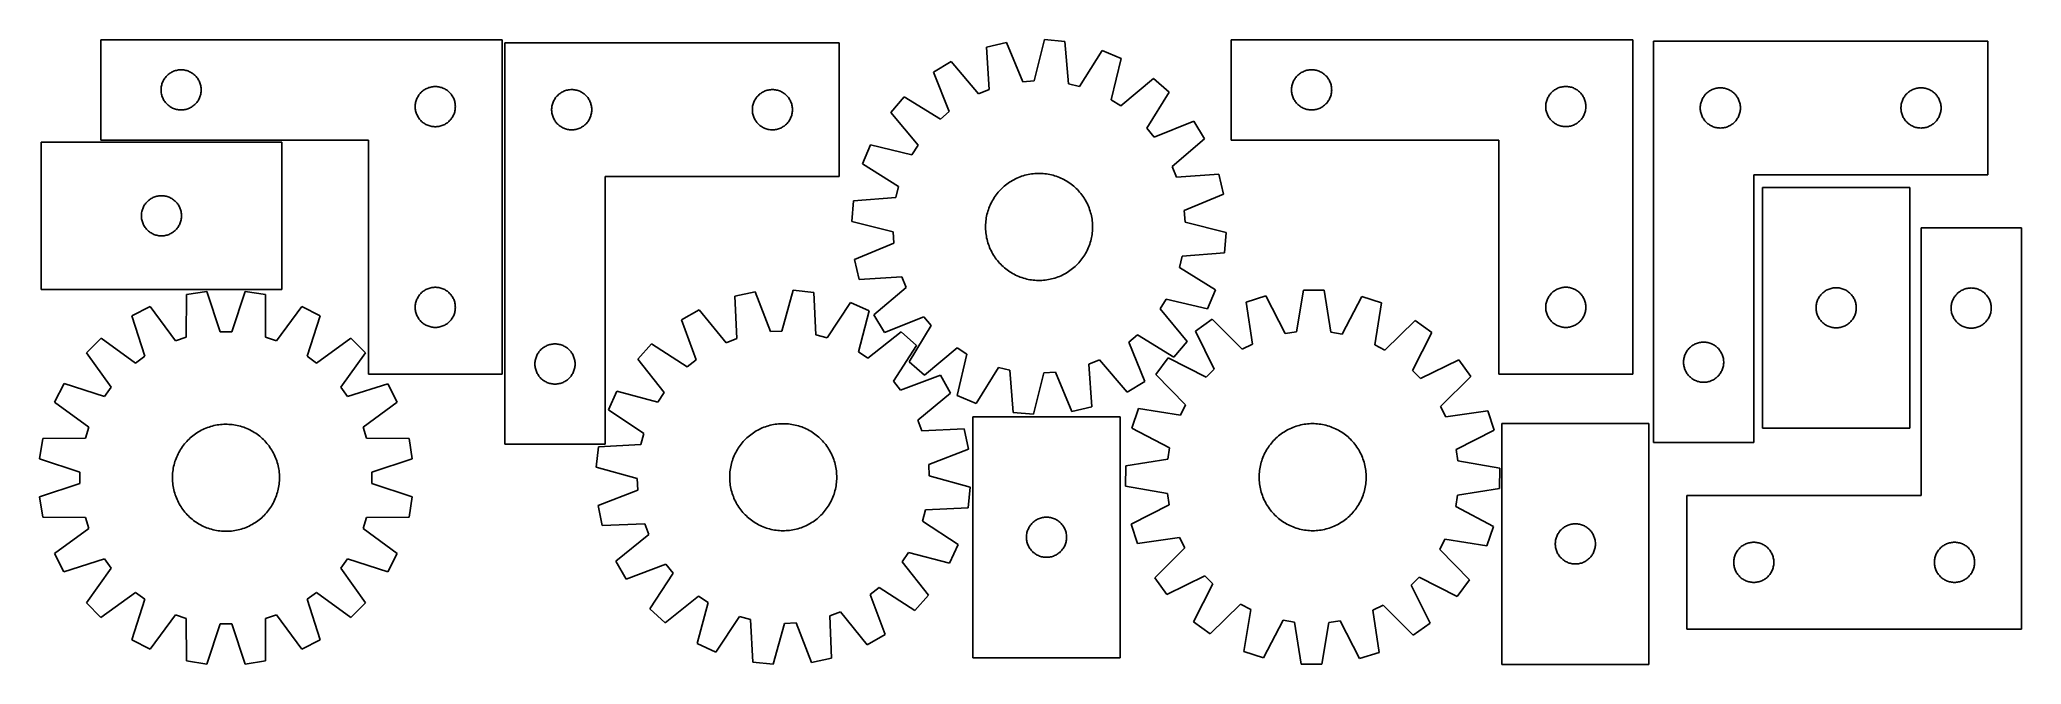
# Model space of a CAD drawing. Header units: millimetres. Extents: x 7 to 1488, y 7 to 473.
import ezdxf

# ---------------------------------------------------------------- set-up
doc = ezdxf.new("R2010")
doc.units = ezdxf.units.MM
doc.layers.add('CUT', color=7, linetype='CONTINUOUS', true_color=0x000000)

msp = doc.modelspace()

# ---------------------------------------------------------------- linework, layer by layer
at = {"layer": 'CUT'}
for p, q in [((352.347743, 473.261022), (52.347743, 473.261022)), ((52.347743, 473.261022), (52.347743, 398.261022)), ((352.347743, 223.261022), (352.347743, 473.261022)), ((354.318807, 470.953148), (354.318807, 170.953148)), ((604.318807, 470.953148), (354.318807, 470.953148)), ((604.318807, 370.953148), (604.318807, 470.953148)), ((729.225902, 471.224054), (714.245374, 467.714875)), ((714.245374, 467.714875), (716.387956, 436.022856)), ((741.381547, 441.877589), (729.225902, 471.224054)), ((757.688698, 473.306134), (749.933041, 442.503139)), ((773.020422, 472.014324), (757.688698, 473.306134)), ((775.512571, 440.347876), (773.020422, 472.014324)), ((800.733548, 465.199012), (783.838831, 438.300252)), ((814.915693, 459.232665), (800.733548, 465.199012)), ((807.500397, 428.345966), (814.915693, 459.232665)), ((1197.344142, 473.291295), (897.344142, 473.291295)), ((897.344142, 473.291295), (897.344142, 398.291295)), ((1197.344142, 223.291295), (1197.344142, 473.291295)), ((1212.842733, 472.283714), (1212.842733, 172.283714)), ((1462.842733, 472.283714), (1212.842733, 472.283714)), ((1462.842733, 372.283714), (1462.842733, 472.283714)), ((99.69111, 443.811465), (100.122318, 444.452338)), ((100.122318, 444.452338), (100.585946, 445.070164)), ((100.585946, 445.070164), (101.080764, 445.663304)), ((101.080764, 445.663304), (101.605461, 446.230184)), ((101.605461, 446.230184), (102.158643, 446.769302)), ((102.158643, 446.769302), (102.738846, 447.279229)), ((102.738846, 447.279229), (103.344529, 447.758611)), ((103.344529, 447.758611), (103.974088, 448.206177)), ((103.974088, 448.206177), (104.625851, 448.620741)), ((104.625851, 448.620741), (105.298092, 449.001204)), ((105.298092, 449.001204), (105.989028, 449.346556)), ((105.989028, 449.346556), (106.696825, 449.655881)), ((106.696825, 449.655881), (107.419608, 449.92836)), ((107.419608, 449.92836), (108.155459, 450.16327)), ((108.155459, 450.16327), (108.902427, 450.359988)), ((108.902427, 450.359988), (109.658532, 450.517991)), ((109.658532, 450.517991), (110.421768, 450.636862)), ((110.421768, 450.636862), (111.190111, 450.716285)), ((111.190111, 450.716285), (111.961525, 450.756049)), ((111.961525, 450.756049), (112.733962, 450.756049)), ((112.733962, 450.756049), (113.505375, 450.716285)), ((113.505375, 450.716285), (114.273719, 450.636862)), ((114.273719, 450.636862), (115.036955, 450.517991)), ((115.036955, 450.517991), (115.793059, 450.359988)), ((115.793059, 450.359988), (116.540028, 450.16327)), ((116.540028, 450.16327), (117.275879, 449.92836)), ((117.275879, 449.92836), (117.998662, 449.655881)), ((117.998662, 449.655881), (118.706459, 449.346556)), ((118.706459, 449.346556), (119.397395, 449.001204)), ((119.397395, 449.001204), (120.069635, 448.620741)), ((120.069635, 448.620741), (120.721399, 448.206177)), ((120.721399, 448.206177), (121.350958, 447.758611)), ((121.350958, 447.758611), (121.956641, 447.279229)), ((121.956641, 447.279229), (122.536843, 446.769302)), ((122.536843, 446.769302), (123.090026, 446.230184)), ((123.090026, 446.230184), (123.614722, 445.663304)), ((123.614722, 445.663304), (124.10954, 445.070164)), ((124.10954, 445.070164), (124.573168, 444.452338)), ((124.573168, 444.452338), (125.004377, 443.811465)), ((687.819044, 456.939212), (674.656112, 448.972546)), ((674.656112, 448.972546), (686.487201, 419.493739)), ((708.448306, 432.785365), (687.819044, 456.939212)), ((944.687509, 443.841738), (945.118717, 444.482612)), ((945.118717, 444.482612), (945.582345, 445.100438)), ((945.582345, 445.100438), (946.077163, 445.693577)), ((946.077163, 445.693577), (946.601859, 446.260458)), ((946.601859, 446.260458), (947.155042, 446.799576)), ((947.155042, 446.799576), (947.735245, 447.309502)), ((947.735245, 447.309502), (948.340928, 447.788884)), ((948.340928, 447.788884), (948.970486, 448.236451)), ((948.970486, 448.236451), (949.62225, 448.651015)), ((949.62225, 448.651015), (950.294491, 449.031477)), ((950.294491, 449.031477), (950.985426, 449.376829)), ((950.985426, 449.376829), (951.693224, 449.686155)), ((951.693224, 449.686155), (952.416007, 449.958634)), ((952.416007, 449.958634), (953.151858, 450.193543)), ((953.151858, 450.193543), (953.898826, 450.390261)), ((953.898826, 450.390261), (954.654931, 450.548265)), ((954.654931, 450.548265), (955.418167, 450.667135)), ((955.418167, 450.667135), (956.18651, 450.746558)), ((956.18651, 450.746558), (956.957924, 450.786322)), ((956.957924, 450.786322), (957.730361, 450.786322)), ((957.730361, 450.786322), (958.501774, 450.746558)), ((958.501774, 450.746558), (959.270118, 450.667135)), ((959.270118, 450.667135), (960.033354, 450.548265)), ((960.033354, 450.548265), (960.789458, 450.390261)), ((960.789458, 450.390261), (961.536427, 450.193543)), ((961.536427, 450.193543), (962.272278, 449.958634)), ((962.272278, 449.958634), (962.995061, 449.686155)), ((962.995061, 449.686155), (963.702858, 449.376829)), ((963.702858, 449.376829), (964.393793, 449.031477)), ((964.393793, 449.031477), (965.066034, 448.651015)), ((965.066034, 448.651015), (965.717798, 448.236451)), ((965.717798, 448.236451), (966.347356, 447.788884)), ((966.347356, 447.788884), (966.95304, 447.309502)), ((966.95304, 447.309502), (967.533242, 446.799576)), ((967.533242, 446.799576), (968.086425, 446.260458)), ((968.086425, 446.260458), (968.611121, 445.693577)), ((968.611121, 445.693577), (969.105939, 445.100438)), ((969.105939, 445.100438), (969.569567, 444.482612)), ((969.569567, 444.482612), (970.000776, 443.841738)), ((97.347743, 435.761022), (97.367632, 436.533203)), ((97.367632, 434.988841), (97.347743, 435.761022)), ((97.367632, 436.533203), (97.427245, 437.303337)), ((97.427245, 434.218707), (97.367632, 434.988841)), ((97.427245, 437.303337), (97.526425, 438.069381)), ((97.526425, 433.452663), (97.427245, 434.218707)), ((97.526425, 438.069381), (97.664908, 438.829303)), ((97.664908, 432.692741), (97.526425, 433.452663)), ((97.664908, 438.829303), (97.842327, 439.581089)), ((97.842327, 431.940955), (97.664908, 432.692741)), ((97.842327, 439.581089), (98.058213, 440.322744)), ((98.058213, 431.199299), (97.842327, 431.940955)), ((98.058213, 440.322744), (98.311991, 441.052303)), ((98.311991, 430.469741), (98.058213, 431.199299)), ((98.311991, 441.052303), (98.60299, 441.76783)), ((98.60299, 429.754213), (98.311991, 430.469741)), ((98.60299, 441.76783), (98.930437, 442.467429)), ((98.930437, 429.054615), (98.60299, 429.754213)), ((98.930437, 442.467429), (99.293465, 443.149243)), ((99.293465, 443.149243), (99.69111, 443.811465)), ((125.004377, 443.811465), (125.402022, 443.149243)), ((125.402022, 443.149243), (125.76505, 442.467429)), ((125.76505, 442.467429), (126.092497, 441.76783)), ((126.092497, 429.754213), (125.76505, 429.054615)), ((126.092497, 441.76783), (126.383496, 441.052303)), ((126.383496, 430.469741), (126.092497, 429.754213)), ((126.383496, 441.052303), (126.637274, 440.322744)), ((126.637274, 431.199299), (126.383496, 430.469741)), ((126.637274, 440.322744), (126.853159, 439.581089)), ((126.853159, 431.940955), (126.637274, 431.199299)), ((126.853159, 439.581089), (127.030579, 438.829303)), ((127.030579, 432.692741), (126.853159, 431.940955)), ((127.030579, 438.829303), (127.169062, 438.069381)), ((127.169062, 433.452663), (127.030579, 432.692741)), ((127.169062, 438.069381), (127.268241, 437.303337)), ((127.268241, 434.218707), (127.169062, 433.452663)), ((127.268241, 437.303337), (127.327855, 436.533203)), ((127.327855, 434.988841), (127.268241, 434.218707)), ((127.327855, 436.533203), (127.347743, 435.761022)), ((127.347743, 435.761022), (127.327855, 434.988841)), ((288.60299, 429.26783), (288.930437, 429.967429)), ((288.930437, 429.967429), (289.293465, 430.649243)), ((289.293465, 430.649243), (289.69111, 431.311465)), ((289.69111, 431.311465), (290.122318, 431.952338)), ((290.122318, 431.952338), (290.585946, 432.570164)), ((290.585946, 432.570164), (291.080764, 433.163304)), ((291.080764, 433.163304), (291.605461, 433.730184)), ((291.605461, 433.730184), (292.158643, 434.269302)), ((292.158643, 434.269302), (292.738846, 434.779229)), ((292.738846, 434.779229), (293.344529, 435.258611)), ((293.344529, 435.258611), (293.974088, 435.706177)), ((293.974088, 435.706177), (294.625851, 436.120741)), ((294.625851, 436.120741), (295.298092, 436.501204)), ((295.298092, 436.501204), (295.989028, 436.846556)), ((295.989028, 436.846556), (296.696825, 437.155881)), ((296.696825, 437.155881), (297.419608, 437.42836)), ((297.419608, 437.42836), (298.155459, 437.66327)), ((298.155459, 437.66327), (298.902427, 437.859988)), ((298.902427, 437.859988), (299.658532, 438.017991)), ((299.658532, 438.017991), (300.421768, 438.136862)), ((300.421768, 438.136862), (301.190111, 438.216285)), ((301.190111, 438.216285), (301.961525, 438.256049)), ((301.961525, 438.256049), (302.733962, 438.256049)), ((302.733962, 438.256049), (303.505375, 438.216285)), ((303.505375, 438.216285), (304.273719, 438.136862)), ((304.273719, 438.136862), (305.036955, 438.017991)), ((305.036955, 438.017991), (305.793059, 437.859988)), ((305.793059, 437.859988), (306.540028, 437.66327)), ((306.540028, 437.66327), (307.275879, 437.42836)), ((307.275879, 437.42836), (307.998662, 437.155881)), ((307.998662, 437.155881), (308.706459, 436.846556)), ((308.706459, 436.846556), (309.397395, 436.501204)), ((309.397395, 436.501204), (310.069635, 436.120741)), ((310.069635, 436.120741), (310.721399, 435.706177)), ((310.721399, 435.706177), (311.350958, 435.258611)), ((311.350958, 435.258611), (311.956641, 434.779229)), ((311.956641, 434.779229), (312.536843, 434.269302)), ((312.536843, 434.269302), (313.090026, 433.730184)), ((313.090026, 433.730184), (313.614722, 433.163304)), ((313.614722, 433.163304), (314.10954, 432.570164)), ((314.10954, 432.570164), (314.573168, 431.952338)), ((314.573168, 431.952338), (315.004377, 431.311465)), ((315.004377, 431.311465), (315.402022, 430.649243)), ((315.402022, 430.649243), (315.76505, 429.967429)), ((315.76505, 429.967429), (316.092497, 429.26783)), ((391.873652, 429.326804), (392.321219, 429.956362)), ((392.321219, 429.956362), (392.800601, 430.562046)), ((392.800601, 430.562046), (393.310527, 431.142248)), ((393.310527, 431.142248), (393.849645, 431.695431)), ((393.849645, 431.695431), (394.416526, 432.220127)), ((394.416526, 432.220127), (395.009665, 432.714945)), ((395.009665, 432.714945), (395.627491, 433.178573)), ((395.627491, 433.178573), (396.268365, 433.609781)), ((396.268365, 433.609781), (396.930586, 434.007426)), ((396.930586, 434.007426), (397.612401, 434.370454)), ((397.612401, 434.370454), (398.311999, 434.697901)), ((398.311999, 434.697901), (399.027526, 434.9889)), ((399.027526, 434.9889), (399.757085, 435.242679)), ((399.757085, 435.242679), (400.498741, 435.458564)), ((400.498741, 435.458564), (401.250526, 435.635983)), ((401.250526, 435.635983), (402.010449, 435.774466)), ((402.010449, 435.774466), (402.776492, 435.873646)), ((402.776492, 435.873646), (403.546626, 435.933259)), ((403.546626, 435.933259), (404.318807, 435.953148)), ((404.318807, 435.953148), (405.090989, 435.933259)), ((405.090989, 435.933259), (405.861122, 435.873646)), ((405.861122, 435.873646), (406.627166, 435.774466)), ((406.627166, 435.774466), (407.387088, 435.635983)), ((407.387088, 435.635983), (408.138874, 435.458564)), ((408.138874, 435.458564), (408.88053, 435.242679)), ((408.88053, 435.242679), (409.610089, 434.9889)), ((409.610089, 434.9889), (410.325616, 434.697901)), ((410.325616, 434.697901), (411.025214, 434.370454)), ((411.025214, 434.370454), (411.707028, 434.007426)), ((411.707028, 434.007426), (412.36925, 433.609781)), ((412.36925, 433.609781), (413.010124, 433.178573)), ((413.010124, 433.178573), (413.62795, 432.714945)), ((413.62795, 432.714945), (414.221089, 432.220127)), ((414.221089, 432.220127), (414.78797, 431.695431)), ((414.78797, 431.695431), (415.327088, 431.142248)), ((415.327088, 431.142248), (415.837014, 430.562046)), ((415.837014, 430.562046), (416.316396, 429.956362)), ((416.316396, 429.956362), (416.763963, 429.326804)), ((541.873652, 429.326804), (542.321219, 429.956362)), ((542.321219, 429.956362), (542.800601, 430.562046)), ((542.800601, 430.562046), (543.310527, 431.142248)), ((543.310527, 431.142248), (543.849645, 431.695431)), ((543.849645, 431.695431), (544.416526, 432.220127)), ((544.416526, 432.220127), (545.009665, 432.714945)), ((545.009665, 432.714945), (545.627491, 433.178573)), ((545.627491, 433.178573), (546.268365, 433.609781)), ((546.268365, 433.609781), (546.930586, 434.007426)), ((546.930586, 434.007426), (547.612401, 434.370454)), ((547.612401, 434.370454), (548.311999, 434.697901)), ((548.311999, 434.697901), (549.027526, 434.9889)), ((549.027526, 434.9889), (549.757085, 435.242679)), ((549.757085, 435.242679), (550.498741, 435.458564)), ((550.498741, 435.458564), (551.250526, 435.635983)), ((551.250526, 435.635983), (552.010449, 435.774466)), ((552.010449, 435.774466), (552.776492, 435.873646)), ((552.776492, 435.873646), (553.546626, 435.933259)), ((553.546626, 435.933259), (554.318807, 435.953148)), ((554.318807, 435.953148), (555.090989, 435.933259)), ((555.090989, 435.933259), (555.861122, 435.873646)), ((555.861122, 435.873646), (556.627166, 435.774466)), ((556.627166, 435.774466), (557.387088, 435.635983)), ((557.387088, 435.635983), (558.138874, 435.458564)), ((558.138874, 435.458564), (558.88053, 435.242679)), ((558.88053, 435.242679), (559.610089, 434.9889)), ((559.610089, 434.9889), (560.325616, 434.697901)), ((560.325616, 434.697901), (561.025214, 434.370454)), ((561.025214, 434.370454), (561.707028, 434.007426)), ((561.707028, 434.007426), (562.36925, 433.609781)), ((562.36925, 433.609781), (563.010124, 433.178573)), ((563.010124, 433.178573), (563.62795, 432.714945)), ((563.62795, 432.714945), (564.221089, 432.220127)), ((564.221089, 432.220127), (564.78797, 431.695431)), ((564.78797, 431.695431), (565.327088, 431.142248)), ((565.327088, 431.142248), (565.837014, 430.562046)), ((565.837014, 430.562046), (566.316396, 429.956362)), ((566.316396, 429.956362), (566.763963, 429.326804)), ((652.853042, 430.558096), (642.796184, 418.913778)), ((679.936585, 413.961216), (652.853042, 430.558096)), ((716.387956, 436.022856), (708.448306, 432.785365)), ((749.933041, 442.503139), (741.381547, 441.877589)), ((783.838831, 438.300252), (775.512571, 440.347876)), ((839.166395, 444.187091), (814.786391, 423.825605)), ((834.213833, 407.04669), (850.810714, 434.130233)), ((850.810714, 434.130233), (839.166395, 444.187091)), ((942.344142, 435.791295), (942.364031, 436.563477)), ((942.364031, 435.019114), (942.344142, 435.791295)), ((942.364031, 436.563477), (942.423644, 437.33361)), ((942.423644, 434.24898), (942.364031, 435.019114)), ((942.423644, 437.33361), (942.522824, 438.099654)), ((942.522824, 433.482937), (942.423644, 434.24898)), ((942.522824, 438.099654), (942.661307, 438.859576)), ((942.661307, 432.723014), (942.522824, 433.482937)), ((942.661307, 438.859576), (942.838726, 439.611362)), ((942.838726, 431.971229), (942.661307, 432.723014)), ((942.838726, 439.611362), (943.054612, 440.353018)), ((943.054612, 431.229573), (942.838726, 431.971229)), ((943.054612, 440.353018), (943.30839, 441.082577)), ((943.30839, 430.500014), (943.054612, 431.229573)), ((943.30839, 441.082577), (943.599389, 441.798104)), ((943.599389, 429.784487), (943.30839, 430.500014)), ((943.599389, 441.798104), (943.926836, 442.497702)), ((943.926836, 429.084888), (943.599389, 429.784487)), ((943.926836, 442.497702), (944.289864, 443.179516)), ((944.289864, 443.179516), (944.687509, 443.841738)), ((970.000776, 443.841738), (970.398421, 443.179516)), ((970.398421, 443.179516), (970.761449, 442.497702)), ((970.761449, 442.497702), (971.088896, 441.798104)), ((971.088896, 429.784487), (970.761449, 429.084888)), ((971.088896, 441.798104), (971.379895, 441.082577)), ((971.379895, 430.500014), (971.088896, 429.784487)), ((971.379895, 441.082577), (971.633673, 440.353018)), ((971.633673, 431.229573), (971.379895, 430.500014)), ((971.633673, 440.353018), (971.849558, 439.611362)), ((971.849558, 431.971229), (971.633673, 431.229573)), ((971.849558, 439.611362), (972.026978, 438.859576)), ((972.026978, 432.723014), (971.849558, 431.971229)), ((972.026978, 438.859576), (972.165461, 438.099654)), ((972.165461, 433.482937), (972.026978, 432.723014)), ((972.165461, 438.099654), (972.26464, 437.33361)), ((972.26464, 434.24898), (972.165461, 433.482937)), ((972.26464, 437.33361), (972.324254, 436.563477)), ((972.324254, 435.019114), (972.26464, 434.24898)), ((972.324254, 436.563477), (972.344142, 435.791295)), ((972.344142, 435.791295), (972.324254, 435.019114)), ((1133.599389, 429.298104), (1133.926836, 429.997702)), ((1133.926836, 429.997702), (1134.289864, 430.679516)), ((1134.289864, 430.679516), (1134.687509, 431.341738)), ((1134.687509, 431.341738), (1135.118717, 431.982612)), ((1135.118717, 431.982612), (1135.582345, 432.600438)), ((1135.582345, 432.600438), (1136.077163, 433.193577)), ((1136.077163, 433.193577), (1136.601859, 433.760458)), ((1136.601859, 433.760458), (1137.155042, 434.299576)), ((1137.155042, 434.299576), (1137.735245, 434.809502)), ((1137.735245, 434.809502), (1138.340928, 435.288884)), ((1138.340928, 435.288884), (1138.970486, 435.736451)), ((1138.970486, 435.736451), (1139.62225, 436.151015)), ((1139.62225, 436.151015), (1140.294491, 436.531477)), ((1140.294491, 436.531477), (1140.985426, 436.876829)), ((1140.985426, 436.876829), (1141.693224, 437.186155)), ((1141.693224, 437.186155), (1142.416007, 437.458634)), ((1142.416007, 437.458634), (1143.151858, 437.693543)), ((1143.151858, 437.693543), (1143.898826, 437.890261)), ((1143.898826, 437.890261), (1144.654931, 438.048265)), ((1144.654931, 438.048265), (1145.418167, 438.167135)), ((1145.418167, 438.167135), (1146.18651, 438.246558)), ((1146.18651, 438.246558), (1146.957924, 438.286322)), ((1146.957924, 438.286322), (1147.730361, 438.286322)), ((1147.730361, 438.286322), (1148.501774, 438.246558)), ((1148.501774, 438.246558), (1149.270118, 438.167135)), ((1149.270118, 438.167135), (1150.033354, 438.048265)), ((1150.033354, 438.048265), (1150.789458, 437.890261)), ((1150.789458, 437.890261), (1151.536427, 437.693543)), ((1151.536427, 437.693543), (1152.272278, 437.458634)), ((1152.272278, 437.458634), (1152.995061, 437.186155)), ((1152.995061, 437.186155), (1153.702858, 436.876829)), ((1153.702858, 436.876829), (1154.393793, 436.531477)), ((1154.393793, 436.531477), (1155.066034, 436.151015)), ((1155.066034, 436.151015), (1155.717798, 435.736451)), ((1155.717798, 435.736451), (1156.347356, 435.288884)), ((1156.347356, 435.288884), (1156.95304, 434.809502)), ((1156.95304, 434.809502), (1157.533242, 434.299576)), ((1157.533242, 434.299576), (1158.086425, 433.760458)), ((1158.086425, 433.760458), (1158.611121, 433.193577)), ((1158.611121, 433.193577), (1159.105939, 432.600438)), ((1159.105939, 432.600438), (1159.569567, 431.982612)), ((1159.569567, 431.982612), (1160.000776, 431.341738)), ((1160.000776, 431.341738), (1160.398421, 430.679516)), ((1160.398421, 430.679516), (1160.761449, 429.997702)), ((1160.761449, 429.997702), (1161.088896, 429.298104)), ((1249.602551, 429.333365), (1249.983014, 430.005606)), ((1249.983014, 430.005606), (1250.397578, 430.65737)), ((1250.397578, 430.65737), (1250.845145, 431.286928)), ((1250.845145, 431.286928), (1251.324527, 431.892612)), ((1251.324527, 431.892612), (1251.834453, 432.472814)), ((1251.834453, 432.472814), (1252.373571, 433.025997)), ((1252.373571, 433.025997), (1252.940451, 433.550693)), ((1252.940451, 433.550693), (1253.533591, 434.045511)), ((1253.533591, 434.045511), (1254.151417, 434.509139)), ((1254.151417, 434.509139), (1254.79229, 434.940348)), ((1254.79229, 434.940348), (1255.454512, 435.337993)), ((1255.454512, 435.337993), (1256.136326, 435.701021)), ((1256.136326, 435.701021), (1256.835925, 436.028468)), ((1256.835925, 436.028468), (1257.551452, 436.319467)), ((1257.551452, 436.319467), (1258.281011, 436.573245)), ((1258.281011, 436.573245), (1259.022666, 436.78913)), ((1259.022666, 436.78913), (1259.774452, 436.96655)), ((1259.774452, 436.96655), (1260.534375, 437.105033)), ((1260.534375, 437.105033), (1261.300418, 437.204212)), ((1261.300418, 437.204212), (1262.070552, 437.263826)), ((1262.070552, 437.263826), (1262.842733, 437.283714)), ((1262.842733, 437.283714), (1263.614915, 437.263826)), ((1263.614915, 437.263826), (1264.385048, 437.204212)), ((1264.385048, 437.204212), (1265.151092, 437.105033)), ((1265.151092, 437.105033), (1265.911014, 436.96655)), ((1265.911014, 436.96655), (1266.6628, 436.78913)), ((1266.6628, 436.78913), (1267.404456, 436.573245)), ((1267.404456, 436.573245), (1268.134015, 436.319467)), ((1268.134015, 436.319467), (1268.849542, 436.028468)), ((1268.849542, 436.028468), (1269.54914, 435.701021)), ((1269.54914, 435.701021), (1270.230954, 435.337993)), ((1270.230954, 435.337993), (1270.893176, 434.940348)), ((1270.893176, 434.940348), (1271.53405, 434.509139)), ((1271.53405, 434.509139), (1272.151875, 434.045511)), ((1272.151875, 434.045511), (1272.745015, 433.550693)), ((1272.745015, 433.550693), (1273.311896, 433.025997)), ((1273.311896, 433.025997), (1273.851014, 432.472814)), ((1273.851014, 432.472814), (1274.36094, 431.892612)), ((1274.36094, 431.892612), (1274.840322, 431.286928)), ((1274.840322, 431.286928), (1275.287888, 430.65737)), ((1275.287888, 430.65737), (1275.702453, 430.005606)), ((1275.702453, 430.005606), (1276.082915, 429.333365)), ((1399.602551, 429.333365), (1399.983014, 430.005606)), ((1399.983014, 430.005606), (1400.397578, 430.65737)), ((1400.397578, 430.65737), (1400.845145, 431.286928)), ((1400.845145, 431.286928), (1401.324527, 431.892612)), ((1401.324527, 431.892612), (1401.834453, 432.472814)), ((1401.834453, 432.472814), (1402.373571, 433.025997)), ((1402.373571, 433.025997), (1402.940451, 433.550693)), ((1402.940451, 433.550693), (1403.533591, 434.045511)), ((1403.533591, 434.045511), (1404.151417, 434.509139)), ((1404.151417, 434.509139), (1404.79229, 434.940348)), ((1404.79229, 434.940348), (1405.454512, 435.337993)), ((1405.454512, 435.337993), (1406.136326, 435.701021)), ((1406.136326, 435.701021), (1406.835925, 436.028468)), ((1406.835925, 436.028468), (1407.551452, 436.319467)), ((1407.551452, 436.319467), (1408.281011, 436.573245)), ((1408.281011, 436.573245), (1409.022666, 436.78913)), ((1409.022666, 436.78913), (1409.774452, 436.96655)), ((1409.774452, 436.96655), (1410.534375, 437.105033)), ((1410.534375, 437.105033), (1411.300418, 437.204212)), ((1411.300418, 437.204212), (1412.070552, 437.263826)), ((1412.070552, 437.263826), (1412.842733, 437.283714)), ((1412.842733, 437.283714), (1413.614915, 437.263826)), ((1413.614915, 437.263826), (1414.385048, 437.204212)), ((1414.385048, 437.204212), (1415.151092, 437.105033)), ((1415.151092, 437.105033), (1415.911014, 436.96655)), ((1415.911014, 436.96655), (1416.6628, 436.78913)), ((1416.6628, 436.78913), (1417.404456, 436.573245)), ((1417.404456, 436.573245), (1418.134015, 436.319467)), ((1418.134015, 436.319467), (1418.849542, 436.028468)), ((1418.849542, 436.028468), (1419.54914, 435.701021)), ((1419.54914, 435.701021), (1420.230954, 435.337993)), ((1420.230954, 435.337993), (1420.893176, 434.940348)), ((1420.893176, 434.940348), (1421.53405, 434.509139)), ((1421.53405, 434.509139), (1422.151875, 434.045511)), ((1422.151875, 434.045511), (1422.745015, 433.550693)), ((1422.745015, 433.550693), (1423.311896, 433.025997)), ((1423.311896, 433.025997), (1423.851014, 432.472814)), ((1423.851014, 432.472814), (1424.36094, 431.892612)), ((1424.36094, 431.892612), (1424.840322, 431.286928)), ((1424.840322, 431.286928), (1425.287888, 430.65737)), ((1425.287888, 430.65737), (1425.702453, 430.005606)), ((1425.702453, 430.005606), (1426.082915, 429.333365)), ((99.293465, 428.372801), (98.930437, 429.054615)), ((99.69111, 427.710579), (99.293465, 428.372801)), ((100.122318, 427.069705), (99.69111, 427.710579)), ((100.585946, 426.45188), (100.122318, 427.069705)), ((101.080764, 425.85874), (100.585946, 426.45188)), ((101.605461, 425.29186), (101.080764, 425.85874)), ((102.158643, 424.752741), (101.605461, 425.29186)), ((102.738846, 424.242815), (102.158643, 424.752741)), ((103.344529, 423.763433), (102.738846, 424.242815)), ((103.974088, 423.315867), (103.344529, 423.763433)), ((104.625851, 422.901302), (103.974088, 423.315867)), ((105.298092, 422.52084), (104.625851, 422.901302)), ((105.989028, 422.175488), (105.298092, 422.52084)), ((106.696825, 421.866162), (105.989028, 422.175488)), ((107.419608, 421.593683), (106.696825, 421.866162)), ((108.155459, 421.358774), (107.419608, 421.593683)), ((108.902427, 421.162056), (108.155459, 421.358774)), ((109.658532, 421.004053), (108.902427, 421.162056)), ((110.421768, 420.885182), (109.658532, 421.004053)), ((111.190111, 420.805759), (110.421768, 420.885182)), ((111.961525, 420.765995), (111.190111, 420.805759)), ((112.733962, 420.765995), (111.961525, 420.765995)), ((113.505375, 420.805759), (112.733962, 420.765995)), ((114.273719, 420.885182), (113.505375, 420.805759)), ((115.036955, 421.004053), (114.273719, 420.885182)), ((115.793059, 421.162056), (115.036955, 421.004053)), ((116.540028, 421.358774), (115.793059, 421.162056)), ((117.275879, 421.593683), (116.540028, 421.358774)), ((117.998662, 421.866162), (117.275879, 421.593683)), ((118.706459, 422.175488), (117.998662, 421.866162)), ((119.397395, 422.52084), (118.706459, 422.175488)), ((120.069635, 422.901302), (119.397395, 422.52084)), ((120.721399, 423.315867), (120.069635, 422.901302)), ((121.350958, 423.763433), (120.721399, 423.315867)), ((121.956641, 424.242815), (121.350958, 423.763433)), ((122.536843, 424.752741), (121.956641, 424.242815)), ((123.090026, 425.29186), (122.536843, 424.752741)), ((123.614722, 425.85874), (123.090026, 425.29186)), ((124.10954, 426.45188), (123.614722, 425.85874)), ((124.573168, 427.069705), (124.10954, 426.45188)), ((125.004377, 427.710579), (124.573168, 427.069705)), ((125.402022, 428.372801), (125.004377, 427.710579)), ((125.76505, 429.054615), (125.402022, 428.372801)), ((287.347743, 423.261022), (287.367632, 424.033203)), ((287.367632, 422.488841), (287.347743, 423.261022)), ((287.367632, 424.033203), (287.427245, 424.803337)), ((287.427245, 421.718707), (287.367632, 422.488841)), ((287.427245, 424.803337), (287.526425, 425.569381)), ((287.526425, 420.952663), (287.427245, 421.718707)), ((287.526425, 425.569381), (287.664908, 426.329303)), ((287.664908, 420.192741), (287.526425, 420.952663)), ((287.664908, 426.329303), (287.842327, 427.081089)), ((287.842327, 419.440955), (287.664908, 420.192741)), ((287.842327, 427.081089), (288.058213, 427.822744)), ((288.058213, 418.699299), (287.842327, 419.440955)), ((288.058213, 427.822744), (288.311991, 428.552303)), ((288.311991, 417.969741), (288.058213, 418.699299)), ((288.311991, 428.552303), (288.60299, 429.26783)), ((288.60299, 417.254213), (288.311991, 417.969741)), ((288.930437, 416.554615), (288.60299, 417.254213)), ((289.293465, 415.872801), (288.930437, 416.554615)), ((289.69111, 415.210579), (289.293465, 415.872801)), ((290.122318, 414.569705), (289.69111, 415.210579)), ((315.004377, 415.210579), (314.573168, 414.569705)), ((315.402022, 415.872801), (315.004377, 415.210579)), ((315.76505, 416.554615), (315.402022, 415.872801)), ((316.092497, 417.254213), (315.76505, 416.554615)), ((316.092497, 429.26783), (316.383496, 428.552303)), ((316.383496, 417.969741), (316.092497, 417.254213)), ((316.383496, 428.552303), (316.637274, 427.822744)), ((316.637274, 418.699299), (316.383496, 417.969741)), ((316.637274, 427.822744), (316.853159, 427.081089)), ((316.853159, 419.440955), (316.637274, 418.699299)), ((316.853159, 427.081089), (317.030579, 426.329303)), ((317.030579, 420.192741), (316.853159, 419.440955)), ((317.030579, 426.329303), (317.169062, 425.569381)), ((317.169062, 420.952663), (317.030579, 420.192741)), ((317.169062, 425.569381), (317.268241, 424.803337)), ((317.268241, 421.718707), (317.169062, 420.952663)), ((317.268241, 424.803337), (317.327855, 424.033203)), ((317.327855, 422.488841), (317.268241, 421.718707)), ((317.327855, 424.033203), (317.347743, 423.261022)), ((317.347743, 423.261022), (317.327855, 422.488841)), ((389.32378, 421.339367), (389.363545, 422.11078)), ((389.32378, 420.566929), (389.32378, 421.339367)), ((389.363545, 419.795516), (389.32378, 420.566929)), ((389.363545, 422.11078), (389.442967, 422.879123)), ((389.442967, 419.027173), (389.363545, 419.795516)), ((389.442967, 422.879123), (389.561838, 423.642359)), ((389.561838, 418.263936), (389.442967, 419.027173)), ((389.561838, 423.642359), (389.719842, 424.398464)), ((389.719842, 417.507832), (389.561838, 418.263936)), ((389.719842, 424.398464), (389.916559, 425.145432)), ((389.916559, 416.760863), (389.719842, 417.507832)), ((389.916559, 425.145432), (390.151469, 425.881284)), ((390.151469, 416.025012), (389.916559, 416.760863)), ((390.151469, 425.881284), (390.423948, 426.604066)), ((390.423948, 415.302229), (390.151469, 416.025012)), ((390.423948, 426.604066), (390.733273, 427.311864)), ((390.733273, 414.594432), (390.423948, 415.302229)), ((390.733273, 427.311864), (391.078625, 428.002799)), ((391.078625, 428.002799), (391.459088, 428.67504)), ((391.459088, 428.67504), (391.873652, 429.326804)), ((416.763963, 429.326804), (417.178527, 428.67504)), ((417.178527, 428.67504), (417.558989, 428.002799)), ((417.558989, 428.002799), (417.904341, 427.311864)), ((417.904341, 427.311864), (418.213667, 426.604066)), ((418.213667, 415.302229), (417.904341, 414.594432)), ((418.213667, 426.604066), (418.486146, 425.881284)), ((418.486146, 416.025012), (418.213667, 415.302229)), ((418.486146, 425.881284), (418.721056, 425.145432)), ((418.721056, 416.760863), (418.486146, 416.025012)), ((418.721056, 425.145432), (418.917773, 424.398464)), ((418.917773, 417.507832), (418.721056, 416.760863)), ((418.917773, 424.398464), (419.075777, 423.642359)), ((419.075777, 418.263936), (418.917773, 417.507832)), ((419.075777, 423.642359), (419.194648, 422.879123)), ((419.194648, 419.027173), (419.075777, 418.263936)), ((419.194648, 422.879123), (419.27407, 422.11078)), ((419.27407, 419.795516), (419.194648, 419.027173)), ((419.27407, 422.11078), (419.313834, 421.339367)), ((419.313834, 420.566929), (419.27407, 419.795516)), ((419.313834, 421.339367), (419.313834, 420.566929)), ((539.32378, 421.339367), (539.363545, 422.11078)), ((539.32378, 420.566929), (539.32378, 421.339367)), ((539.363545, 419.795516), (539.32378, 420.566929)), ((539.363545, 422.11078), (539.442967, 422.879123)), ((539.442967, 419.027173), (539.363545, 419.795516)), ((539.442967, 422.879123), (539.561838, 423.642359)), ((539.561838, 418.263936), (539.442967, 419.027173)), ((539.561838, 423.642359), (539.719842, 424.398464)), ((539.719842, 417.507832), (539.561838, 418.263936)), ((539.719842, 424.398464), (539.916559, 425.145432)), ((539.916559, 416.760863), (539.719842, 417.507832)), ((539.916559, 425.145432), (540.151469, 425.881284)), ((540.151469, 416.025012), (539.916559, 416.760863)), ((540.151469, 425.881284), (540.423948, 426.604066)), ((540.423948, 415.302229), (540.151469, 416.025012)), ((540.423948, 426.604066), (540.733273, 427.311864)), ((540.733273, 414.594432), (540.423948, 415.302229)), ((540.733273, 427.311864), (541.078625, 428.002799)), ((541.078625, 428.002799), (541.459088, 428.67504)), ((541.459088, 428.67504), (541.873652, 429.326804)), ((566.763963, 429.326804), (567.178527, 428.67504)), ((567.178527, 428.67504), (567.558989, 428.002799)), ((567.558989, 428.002799), (567.904341, 427.311864)), ((567.904341, 427.311864), (568.213667, 426.604066)), ((568.213667, 415.302229), (567.904341, 414.594432)), ((568.213667, 426.604066), (568.486146, 425.881284)), ((568.486146, 416.025012), (568.213667, 415.302229)), ((568.486146, 425.881284), (568.721056, 425.145432)), ((568.721056, 416.760863), (568.486146, 416.025012)), ((568.721056, 425.145432), (568.917773, 424.398464)), ((568.917773, 417.507832), (568.721056, 416.760863)), ((568.917773, 424.398464), (569.075777, 423.642359)), ((569.075777, 418.263936), (568.917773, 417.507832)), ((569.075777, 423.642359), (569.194648, 422.879123)), ((569.194648, 419.027173), (569.075777, 418.263936)), ((569.194648, 422.879123), (569.27407, 422.11078)), ((569.27407, 419.795516), (569.194648, 419.027173)), ((569.27407, 422.11078), (569.313834, 421.339367)), ((569.313834, 420.566929), (569.27407, 419.795516)), ((569.313834, 421.339367), (569.313834, 420.566929)), ((642.796184, 418.913778), (663.157671, 394.533773)), ((686.487201, 419.493739), (679.936585, 413.961216)), ((814.786391, 423.825605), (807.500397, 428.345966)), ((944.289864, 428.403074), (943.926836, 429.084888)), ((944.687509, 427.740852), (944.289864, 428.403074)), ((945.118717, 427.099979), (944.687509, 427.740852)), ((945.582345, 426.482153), (945.118717, 427.099979)), ((946.077163, 425.889014), (945.582345, 426.482153)), ((946.601859, 425.322133), (946.077163, 425.889014)), ((947.155042, 424.783015), (946.601859, 425.322133)), ((947.735245, 424.273089), (947.155042, 424.783015)), ((948.340928, 423.793707), (947.735245, 424.273089)), ((948.970486, 423.34614), (948.340928, 423.793707)), ((949.62225, 422.931576), (948.970486, 423.34614)), ((950.294491, 422.551113), (949.62225, 422.931576)), ((950.985426, 422.205761), (950.294491, 422.551113)), ((951.693224, 421.896436), (950.985426, 422.205761)), ((952.416007, 421.623957), (951.693224, 421.896436)), ((953.151858, 421.389047), (952.416007, 421.623957)), ((953.898826, 421.19233), (953.151858, 421.389047)), ((954.654931, 421.034326), (953.898826, 421.19233)), ((955.418167, 420.915455), (954.654931, 421.034326)), ((956.18651, 420.836032), (955.418167, 420.915455)), ((956.957924, 420.796268), (956.18651, 420.836032)), ((957.730361, 420.796268), (956.957924, 420.796268)), ((958.501774, 420.836032), (957.730361, 420.796268)), ((959.270118, 420.915455), (958.501774, 420.836032)), ((960.033354, 421.034326), (959.270118, 420.915455)), ((960.789458, 421.19233), (960.033354, 421.034326)), ((961.536427, 421.389047), (960.789458, 421.19233)), ((962.272278, 421.623957), (961.536427, 421.389047)), ((962.995061, 421.896436), (962.272278, 421.623957)), ((963.702858, 422.205761), (962.995061, 421.896436)), ((964.393793, 422.551113), (963.702858, 422.205761)), ((965.066034, 422.931576), (964.393793, 422.551113)), ((965.717798, 423.34614), (965.066034, 422.931576)), ((966.347356, 423.793707), (965.717798, 423.34614)), ((966.95304, 424.273089), (966.347356, 423.793707)), ((967.533242, 424.783015), (966.95304, 424.273089)), ((968.086425, 425.322133), (967.533242, 424.783015)), ((968.611121, 425.889014), (968.086425, 425.322133)), ((969.105939, 426.482153), (968.611121, 425.889014)), ((969.569567, 427.099979), (969.105939, 426.482153)), ((970.000776, 427.740852), (969.569567, 427.099979)), ((970.398421, 428.403074), (970.000776, 427.740852)), ((970.761449, 429.084888), (970.398421, 428.403074)), ((1132.344142, 423.291295), (1132.364031, 424.063477)), ((1132.364031, 422.519114), (1132.344142, 423.291295)), ((1132.364031, 424.063477), (1132.423644, 424.83361)), ((1132.423644, 421.74898), (1132.364031, 422.519114)), ((1132.423644, 424.83361), (1132.522824, 425.599654)), ((1132.522824, 420.982937), (1132.423644, 421.74898)), ((1132.522824, 425.599654), (1132.661307, 426.359576)), ((1132.661307, 420.223014), (1132.522824, 420.982937)), ((1132.661307, 426.359576), (1132.838726, 427.111362)), ((1132.838726, 419.471229), (1132.661307, 420.223014)), ((1132.838726, 427.111362), (1133.054612, 427.853018)), ((1133.054612, 418.729573), (1132.838726, 419.471229)), ((1133.054612, 427.853018), (1133.30839, 428.582577)), ((1133.30839, 418.000014), (1133.054612, 418.729573)), ((1133.30839, 428.582577), (1133.599389, 429.298104)), ((1133.599389, 417.284487), (1133.30839, 418.000014)), ((1133.926836, 416.584888), (1133.599389, 417.284487)), ((1134.289864, 415.903074), (1133.926836, 416.584888)), ((1134.687509, 415.240852), (1134.289864, 415.903074)), ((1135.118717, 414.599979), (1134.687509, 415.240852)), ((1160.000776, 415.240852), (1159.569567, 414.599979)), ((1160.398421, 415.903074), (1160.000776, 415.240852)), ((1160.761449, 416.584888), (1160.398421, 415.903074)), ((1161.088896, 417.284487), (1160.761449, 416.584888)), ((1161.088896, 429.298104), (1161.379895, 428.582577)), ((1161.379895, 418.000014), (1161.088896, 417.284487)), ((1161.379895, 428.582577), (1161.633673, 427.853018)), ((1161.633673, 418.729573), (1161.379895, 418.000014)), ((1161.633673, 427.853018), (1161.849558, 427.111362)), ((1161.849558, 419.471229), (1161.633673, 418.729573)), ((1161.849558, 427.111362), (1162.026978, 426.359576)), ((1162.026978, 420.223014), (1161.849558, 419.471229)), ((1162.026978, 426.359576), (1162.165461, 425.599654)), ((1162.165461, 420.982937), (1162.026978, 420.223014)), ((1162.165461, 425.599654), (1162.26464, 424.83361)), ((1162.26464, 421.74898), (1162.165461, 420.982937)), ((1162.26464, 424.83361), (1162.324254, 424.063477)), ((1162.324254, 422.519114), (1162.26464, 421.74898)), ((1162.324254, 424.063477), (1162.344142, 423.291295)), ((1162.344142, 423.291295), (1162.324254, 422.519114)), ((1247.847706, 422.669933), (1247.88747, 423.441346)), ((1247.847706, 421.897496), (1247.847706, 422.669933)), ((1247.88747, 421.126082), (1247.847706, 421.897496)), ((1247.88747, 423.441346), (1247.966893, 424.20969)), ((1247.966893, 420.357739), (1247.88747, 421.126082)), ((1247.966893, 424.20969), (1248.085764, 424.972926)), ((1248.085764, 419.594503), (1247.966893, 420.357739)), ((1248.085764, 424.972926), (1248.243768, 425.72903)), ((1248.243768, 418.838398), (1248.085764, 419.594503)), ((1248.243768, 425.72903), (1248.440485, 426.475999)), ((1248.440485, 418.09143), (1248.243768, 418.838398)), ((1248.440485, 426.475999), (1248.675395, 427.21185)), ((1248.675395, 417.355579), (1248.440485, 418.09143)), ((1248.675395, 427.21185), (1248.947874, 427.934633)), ((1248.947874, 416.632796), (1248.675395, 417.355579)), ((1248.947874, 427.934633), (1249.257199, 428.64243)), ((1249.257199, 415.924998), (1248.947874, 416.632796)), ((1249.257199, 428.64243), (1249.602551, 429.333365)), ((1249.602551, 415.234063), (1249.257199, 415.924998)), ((1249.983014, 414.561822), (1249.602551, 415.234063)), ((1276.082915, 415.234063), (1275.702453, 414.561822)), ((1276.082915, 429.333365), (1276.428267, 428.64243)), ((1276.428267, 415.924998), (1276.082915, 415.234063)), ((1276.428267, 428.64243), (1276.737593, 427.934633)), ((1276.737593, 416.632796), (1276.428267, 415.924998)), ((1276.737593, 427.934633), (1277.010072, 427.21185)), ((1277.010072, 417.355579), (1276.737593, 416.632796)), ((1277.010072, 427.21185), (1277.244981, 426.475999)), ((1277.244981, 418.09143), (1277.010072, 417.355579)), ((1277.244981, 426.475999), (1277.441699, 425.72903)), ((1277.441699, 418.838398), (1277.244981, 418.09143)), ((1277.441699, 425.72903), (1277.599702, 424.972926)), ((1277.599702, 419.594503), (1277.441699, 418.838398)), ((1277.599702, 424.972926), (1277.718573, 424.20969)), ((1277.718573, 420.357739), (1277.599702, 419.594503)), ((1277.718573, 424.20969), (1277.797996, 423.441346)), ((1277.797996, 421.126082), (1277.718573, 420.357739)), ((1277.797996, 423.441346), (1277.83776, 422.669933)), ((1277.83776, 421.897496), (1277.797996, 421.126082)), ((1277.83776, 422.669933), (1277.83776, 421.897496)), ((1397.847706, 422.669933), (1397.88747, 423.441346)), ((1397.847706, 421.897496), (1397.847706, 422.669933)), ((1397.88747, 421.126082), (1397.847706, 421.897496)), ((1397.88747, 423.441346), (1397.966893, 424.20969)), ((1397.966893, 420.357739), (1397.88747, 421.126082)), ((1397.966893, 424.20969), (1398.085764, 424.972926)), ((1398.085764, 419.594503), (1397.966893, 420.357739)), ((1398.085764, 424.972926), (1398.243768, 425.72903)), ((1398.243768, 418.838398), (1398.085764, 419.594503)), ((1398.243768, 425.72903), (1398.440485, 426.475999)), ((1398.440485, 418.09143), (1398.243768, 418.838398)), ((1398.440485, 426.475999), (1398.675395, 427.21185)), ((1398.675395, 417.355579), (1398.440485, 418.09143)), ((1398.675395, 427.21185), (1398.947874, 427.934633)), ((1398.947874, 416.632796), (1398.675395, 417.355579)), ((1398.947874, 427.934633), (1399.257199, 428.64243)), ((1399.257199, 415.924998), (1398.947874, 416.632796)), ((1399.257199, 428.64243), (1399.602551, 429.333365)), ((1399.602551, 415.234063), (1399.257199, 415.924998)), ((1399.983014, 414.561822), (1399.602551, 415.234063)), ((1426.082915, 415.234063), (1425.702453, 414.561822)), ((1426.082915, 429.333365), (1426.428267, 428.64243)), ((1426.428267, 415.924998), (1426.082915, 415.234063)), ((1426.428267, 428.64243), (1426.737593, 427.934633)), ((1426.737593, 416.632796), (1426.428267, 415.924998)), ((1426.737593, 427.934633), (1427.010072, 427.21185)), ((1427.010072, 417.355579), (1426.737593, 416.632796)), ((1427.010072, 427.21185), (1427.244981, 426.475999)), ((1427.244981, 418.09143), (1427.010072, 417.355579)), ((1427.244981, 426.475999), (1427.441699, 425.72903)), ((1427.441699, 418.838398), (1427.244981, 418.09143)), ((1427.441699, 425.72903), (1427.599702, 424.972926)), ((1427.599702, 419.594503), (1427.441699, 418.838398)), ((1427.599702, 424.972926), (1427.718573, 424.20969)), ((1427.718573, 420.357739), (1427.599702, 419.594503)), ((1427.718573, 424.20969), (1427.797996, 423.441346)), ((1427.797996, 421.126082), (1427.718573, 420.357739)), ((1427.797996, 423.441346), (1427.83776, 422.669933)), ((1427.83776, 421.897496), (1427.797996, 421.126082)), ((1427.83776, 422.669933), (1427.83776, 421.897496)), ((290.585946, 413.95188), (290.122318, 414.569705)), ((291.080764, 413.35874), (290.585946, 413.95188)), ((291.605461, 412.79186), (291.080764, 413.35874)), ((292.158643, 412.252741), (291.605461, 412.79186)), ((292.738846, 411.742815), (292.158643, 412.252741)), ((293.344529, 411.263433), (292.738846, 411.742815)), ((293.974088, 410.815867), (293.344529, 411.263433)), ((294.625851, 410.401302), (293.974088, 410.815867)), ((295.298092, 410.02084), (294.625851, 410.401302)), ((295.989028, 409.675488), (295.298092, 410.02084)), ((296.696825, 409.366162), (295.989028, 409.675488)), ((297.419608, 409.093683), (296.696825, 409.366162)), ((298.155459, 408.858774), (297.419608, 409.093683)), ((298.902427, 408.662056), (298.155459, 408.858774)), ((299.658532, 408.504053), (298.902427, 408.662056)), ((300.421768, 408.385182), (299.658532, 408.504053)), ((301.190111, 408.305759), (300.421768, 408.385182)), ((301.961525, 408.265995), (301.190111, 408.305759)), ((302.733962, 408.265995), (301.961525, 408.265995)), ((303.505375, 408.305759), (302.733962, 408.265995)), ((304.273719, 408.385182), (303.505375, 408.305759)), ((305.036955, 408.504053), (304.273719, 408.385182)), ((305.793059, 408.662056), (305.036955, 408.504053)), ((306.540028, 408.858774), (305.793059, 408.662056)), ((307.275879, 409.093683), (306.540028, 408.858774)), ((307.998662, 409.366162), (307.275879, 409.093683)), ((308.706459, 409.675488), (307.998662, 409.366162)), ((309.397395, 410.02084), (308.706459, 409.675488)), ((310.069635, 410.401302), (309.397395, 410.02084)), ((310.721399, 410.815867), (310.069635, 410.401302)), ((311.350958, 411.263433), (310.721399, 410.815867)), ((311.956641, 411.742815), (311.350958, 411.263433)), ((312.536843, 412.252741), (311.956641, 411.742815)), ((313.090026, 412.79186), (312.536843, 412.252741)), ((313.614722, 413.35874), (313.090026, 412.79186)), ((314.10954, 413.95188), (313.614722, 413.35874)), ((314.573168, 414.569705), (314.10954, 413.95188)), ((391.078625, 413.903497), (390.733273, 414.594432)), ((391.459088, 413.231256), (391.078625, 413.903497)), ((391.873652, 412.579492), (391.459088, 413.231256)), ((392.321219, 411.949934), (391.873652, 412.579492)), ((392.800601, 411.34425), (392.321219, 411.949934)), ((393.310527, 410.764048), (392.800601, 411.34425)), ((393.849645, 410.210865), (393.310527, 410.764048)), ((394.416526, 409.686169), (393.849645, 410.210865)), ((395.009665, 409.191351), (394.416526, 409.686169)), ((395.627491, 408.727723), (395.009665, 409.191351)), ((396.268365, 408.296514), (395.627491, 408.727723)), ((396.930586, 407.898869), (396.268365, 408.296514)), ((397.612401, 407.535842), (396.930586, 407.898869)), ((398.311999, 407.208394), (397.612401, 407.535842)), ((399.027526, 406.917396), (398.311999, 407.208394)), ((399.757085, 406.663617), (399.027526, 406.917396)), ((400.498741, 406.447732), (399.757085, 406.663617)), ((401.250526, 406.270313), (400.498741, 406.447732)), ((402.010449, 406.131829), (401.250526, 406.270313)), ((402.776492, 406.03265), (402.010449, 406.131829)), ((403.546626, 405.973037), (402.776492, 406.03265)), ((404.318807, 405.953148), (403.546626, 405.973037)), ((405.090989, 405.973037), (404.318807, 405.953148)), ((405.861122, 406.03265), (405.090989, 405.973037)), ((406.627166, 406.131829), (405.861122, 406.03265)), ((407.387088, 406.270313), (406.627166, 406.131829)), ((408.138874, 406.447732), (407.387088, 406.270313)), ((408.88053, 406.663617), (408.138874, 406.447732)), ((409.610089, 406.917396), (408.88053, 406.663617)), ((410.325616, 407.208394), (409.610089, 406.917396)), ((411.025214, 407.535842), (410.325616, 407.208394)), ((411.707028, 407.898869), (411.025214, 407.535842)), ((412.36925, 408.296514), (411.707028, 407.898869)), ((413.010124, 408.727723), (412.36925, 408.296514)), ((413.62795, 409.191351), (413.010124, 408.727723)), ((414.221089, 409.686169), (413.62795, 409.191351)), ((414.78797, 410.210865), (414.221089, 409.686169)), ((415.327088, 410.764048), (414.78797, 410.210865)), ((415.837014, 411.34425), (415.327088, 410.764048)), ((416.316396, 411.949934), (415.837014, 411.34425)), ((416.763963, 412.579492), (416.316396, 411.949934)), ((417.178527, 413.231256), (416.763963, 412.579492)), ((417.558989, 413.903497), (417.178527, 413.231256)), ((417.904341, 414.594432), (417.558989, 413.903497)), ((541.078625, 413.903497), (540.733273, 414.594432)), ((541.459088, 413.231256), (541.078625, 413.903497)), ((541.873652, 412.579492), (541.459088, 413.231256)), ((542.321219, 411.949934), (541.873652, 412.579492)), ((542.800601, 411.34425), (542.321219, 411.949934)), ((543.310527, 410.764048), (542.800601, 411.34425)), ((543.849645, 410.210865), (543.310527, 410.764048)), ((544.416526, 409.686169), (543.849645, 410.210865)), ((545.009665, 409.191351), (544.416526, 409.686169)), ((545.627491, 408.727723), (545.009665, 409.191351)), ((546.268365, 408.296514), (545.627491, 408.727723)), ((546.930586, 407.898869), (546.268365, 408.296514)), ((547.612401, 407.535842), (546.930586, 407.898869)), ((548.311999, 407.208394), (547.612401, 407.535842)), ((549.027526, 406.917396), (548.311999, 407.208394)), ((549.757085, 406.663617), (549.027526, 406.917396)), ((550.498741, 406.447732), (549.757085, 406.663617)), ((551.250526, 406.270313), (550.498741, 406.447732)), ((552.010449, 406.131829), (551.250526, 406.270313)), ((552.776492, 406.03265), (552.010449, 406.131829)), ((553.546626, 405.973037), (552.776492, 406.03265)), ((554.318807, 405.953148), (553.546626, 405.973037)), ((555.090989, 405.973037), (554.318807, 405.953148)), ((555.861122, 406.03265), (555.090989, 405.973037)), ((556.627166, 406.131829), (555.861122, 406.03265)), ((557.387088, 406.270313), (556.627166, 406.131829)), ((558.138874, 406.447732), (557.387088, 406.270313)), ((558.88053, 406.663617), (558.138874, 406.447732)), ((559.610089, 406.917396), (558.88053, 406.663617)), ((560.325616, 407.208394), (559.610089, 406.917396)), ((561.025214, 407.535842), (560.325616, 407.208394)), ((561.707028, 407.898869), (561.025214, 407.535842)), ((562.36925, 408.296514), (561.707028, 407.898869)), ((563.010124, 408.727723), (562.36925, 408.296514)), ((563.62795, 409.191351), (563.010124, 408.727723)), ((564.221089, 409.686169), (563.62795, 409.191351)), ((564.78797, 410.210865), (564.221089, 409.686169)), ((565.327088, 410.764048), (564.78797, 410.210865)), ((565.837014, 411.34425), (565.327088, 410.764048)), ((566.316396, 411.949934), (565.837014, 411.34425)), ((566.763963, 412.579492), (566.316396, 411.949934)), ((567.178527, 413.231256), (566.763963, 412.579492)), ((567.558989, 413.903497), (567.178527, 413.231256)), ((567.904341, 414.594432), (567.558989, 413.903497)), ((839.746356, 400.496075), (834.213833, 407.04669)), ((869.225164, 412.327164), (839.746356, 400.496075)), ((877.191829, 399.164231), (869.225164, 412.327164)), ((1135.582345, 413.982153), (1135.118717, 414.599979)), ((1136.077163, 413.389014), (1135.582345, 413.982153)), ((1136.601859, 412.822133), (1136.077163, 413.389014)), ((1137.155042, 412.283015), (1136.601859, 412.822133)), ((1137.735245, 411.773089), (1137.155042, 412.283015)), ((1138.340928, 411.293707), (1137.735245, 411.773089)), ((1138.970486, 410.84614), (1138.340928, 411.293707)), ((1139.62225, 410.431576), (1138.970486, 410.84614)), ((1140.294491, 410.051113), (1139.62225, 410.431576)), ((1140.985426, 409.705761), (1140.294491, 410.051113)), ((1141.693224, 409.396436), (1140.985426, 409.705761)), ((1142.416007, 409.123957), (1141.693224, 409.396436)), ((1143.151858, 408.889047), (1142.416007, 409.123957)), ((1143.898826, 408.69233), (1143.151858, 408.889047)), ((1144.654931, 408.534326), (1143.898826, 408.69233)), ((1145.418167, 408.415455), (1144.654931, 408.534326)), ((1146.18651, 408.336032), (1145.418167, 408.415455)), ((1146.957924, 408.296268), (1146.18651, 408.336032)), ((1147.730361, 408.296268), (1146.957924, 408.296268)), ((1148.501774, 408.336032), (1147.730361, 408.296268)), ((1149.270118, 408.415455), (1148.501774, 408.336032)), ((1150.033354, 408.534326), (1149.270118, 408.415455)), ((1150.789458, 408.69233), (1150.033354, 408.534326)), ((1151.536427, 408.889047), (1150.789458, 408.69233)), ((1152.272278, 409.123957), (1151.536427, 408.889047)), ((1152.995061, 409.396436), (1152.272278, 409.123957)), ((1153.702858, 409.705761), (1152.995061, 409.396436)), ((1154.393793, 410.051113), (1153.702858, 409.705761)), ((1155.066034, 410.431576), (1154.393793, 410.051113)), ((1155.717798, 410.84614), (1155.066034, 410.431576)), ((1156.347356, 411.293707), (1155.717798, 410.84614)), ((1156.95304, 411.773089), (1156.347356, 411.293707)), ((1157.533242, 412.283015), (1156.95304, 411.773089)), ((1158.086425, 412.822133), (1157.533242, 412.283015)), ((1158.611121, 413.389014), (1158.086425, 412.822133)), ((1159.105939, 413.982153), (1158.611121, 413.389014)), ((1159.569567, 414.599979), (1159.105939, 413.982153)), ((1250.397578, 413.910058), (1249.983014, 414.561822)), ((1250.845145, 413.2805), (1250.397578, 413.910058)), ((1251.324527, 412.674817), (1250.845145, 413.2805)), ((1251.834453, 412.094614), (1251.324527, 412.674817)), ((1252.373571, 411.541431), (1251.834453, 412.094614)), ((1252.940451, 411.016735), (1252.373571, 411.541431)), ((1253.533591, 410.521917), (1252.940451, 411.016735)), ((1254.151417, 410.058289), (1253.533591, 410.521917)), ((1254.79229, 409.627081), (1254.151417, 410.058289)), ((1255.454512, 409.229436), (1254.79229, 409.627081)), ((1256.136326, 408.866408), (1255.454512, 409.229436)), ((1256.835925, 408.538961), (1256.136326, 408.866408)), ((1257.551452, 408.247962), (1256.835925, 408.538961)), ((1258.281011, 407.994184), (1257.551452, 408.247962)), ((1259.022666, 407.778298), (1258.281011, 407.994184)), ((1259.774452, 407.600879), (1259.022666, 407.778298)), ((1260.534375, 407.462396), (1259.774452, 407.600879)), ((1261.300418, 407.363216), (1260.534375, 407.462396)), ((1262.070552, 407.303603), (1261.300418, 407.363216)), ((1262.842733, 407.283714), (1262.070552, 407.303603)), ((1263.614915, 407.303603), (1262.842733, 407.283714)), ((1264.385048, 407.363216), (1263.614915, 407.303603)), ((1265.151092, 407.462396), (1264.385048, 407.363216)), ((1265.911014, 407.600879), (1265.151092, 407.462396)), ((1266.6628, 407.778298), (1265.911014, 407.600879)), ((1267.404456, 407.994184), (1266.6628, 407.778298)), ((1268.134015, 408.247962), (1267.404456, 407.994184)), ((1268.849542, 408.538961), (1268.134015, 408.247962)), ((1269.54914, 408.866408), (1268.849542, 408.538961)), ((1270.230954, 409.229436), (1269.54914, 408.866408)), ((1270.893176, 409.627081), (1270.230954, 409.229436)), ((1271.53405, 410.058289), (1270.893176, 409.627081)), ((1272.151875, 410.521917), (1271.53405, 410.058289)), ((1272.745015, 411.016735), (1272.151875, 410.521917)), ((1273.311896, 411.541431), (1272.745015, 411.016735)), ((1273.851014, 412.094614), (1273.311896, 411.541431)), ((1274.36094, 412.674817), (1273.851014, 412.094614)), ((1274.840322, 413.2805), (1274.36094, 412.674817)), ((1275.287888, 413.910058), (1274.840322, 413.2805)), ((1275.702453, 414.561822), (1275.287888, 413.910058)), ((1400.397578, 413.910058), (1399.983014, 414.561822)), ((1400.845145, 413.2805), (1400.397578, 413.910058)), ((1401.324527, 412.674817), (1400.845145, 413.2805)), ((1401.834453, 412.094614), (1401.324527, 412.674817)), ((1402.373571, 411.541431), (1401.834453, 412.094614)), ((1402.940451, 411.016735), (1402.373571, 411.541431)), ((1403.533591, 410.521917), (1402.940451, 411.016735)), ((1404.151417, 410.058289), (1403.533591, 410.521917)), ((1404.79229, 409.627081), (1404.151417, 410.058289)), ((1405.454512, 409.229436), (1404.79229, 409.627081)), ((1406.136326, 408.866408), (1405.454512, 409.229436)), ((1406.835925, 408.538961), (1406.136326, 408.866408)), ((1407.551452, 408.247962), (1406.835925, 408.538961)), ((1408.281011, 407.994184), (1407.551452, 408.247962)), ((1409.022666, 407.778298), (1408.281011, 407.994184)), ((1409.774452, 407.600879), (1409.022666, 407.778298)), ((1410.534375, 407.462396), (1409.774452, 407.600879)), ((1411.300418, 407.363216), (1410.534375, 407.462396)), ((1412.070552, 407.303603), (1411.300418, 407.363216)), ((1412.842733, 407.283714), (1412.070552, 407.303603)), ((1413.614915, 407.303603), (1412.842733, 407.283714)), ((1414.385048, 407.363216), (1413.614915, 407.303603)), ((1415.151092, 407.462396), (1414.385048, 407.363216)), ((1415.911014, 407.600879), (1415.151092, 407.462396)), ((1416.6628, 407.778298), (1415.911014, 407.600879)), ((1417.404456, 407.994184), (1416.6628, 407.778298)), ((1418.134015, 408.247962), (1417.404456, 407.994184)), ((1418.849542, 408.538961), (1418.134015, 408.247962)), ((1419.54914, 408.866408), (1418.849542, 408.538961)), ((1420.230954, 409.229436), (1419.54914, 408.866408)), ((1420.893176, 409.627081), (1420.230954, 409.229436)), ((1421.53405, 410.058289), (1420.893176, 409.627081)), ((1422.151875, 410.521917), (1421.53405, 410.058289)), ((1422.745015, 411.016735), (1422.151875, 410.521917)), ((1423.311896, 411.541431), (1422.745015, 411.016735)), ((1423.851014, 412.094614), (1423.311896, 411.541431)), ((1424.36094, 412.674817), (1423.851014, 412.094614)), ((1424.840322, 413.2805), (1424.36094, 412.674817)), ((1425.287888, 413.910058), (1424.840322, 413.2805)), ((1425.702453, 414.561822), (1425.287888, 413.910058)), ((187.670624, 396.709258), (7.670624, 396.709258)), ((7.670624, 396.709258), (7.670624, 286.709258)), ((52.347743, 398.261022), (252.347743, 398.261022)), ((187.670624, 286.709258), (187.670624, 396.709258)), ((252.347743, 398.261022), (252.347743, 223.261022)), ((627.750611, 394.663076), (621.784263, 380.480931)), ((658.637309, 387.24778), (627.750611, 394.663076)), ((663.157671, 394.533773), (658.637309, 387.24778)), ((853.037983, 378.534969), (877.191829, 399.164231)), ((897.344142, 398.291295), (1097.344142, 398.291295)), ((1097.344142, 398.291295), (1097.344142, 223.291295)), ((429.318807, 170.953148), (429.318807, 370.953148)), ((429.318807, 370.953148), (604.318807, 370.953148)), ((621.784263, 380.480931), (648.683023, 363.586214)), ((738.224359, 370.284666), (739.39162, 370.749973)), ((739.39162, 370.749973), (740.572919, 371.178386)), ((740.572919, 371.178386), (741.767093, 371.569482)), ((741.767093, 371.569482), (742.972962, 371.922875)), ((742.972962, 371.922875), (744.189337, 372.238216)), ((744.189337, 372.238216), (745.415016, 372.515194)), ((745.415016, 372.515194), (746.648791, 372.753536)), ((746.648791, 372.753536), (747.889443, 372.953007)), ((747.889443, 372.953007), (749.135749, 373.11341)), ((749.135749, 373.11341), (750.386478, 373.234585)), ((750.386478, 373.234585), (751.640396, 373.316415)), ((751.640396, 373.316415), (752.896266, 373.358818)), ((752.896266, 373.358818), (754.152848, 373.361752)), ((754.152848, 373.361752), (755.408902, 373.325215)), ((755.408902, 373.325215), (756.663188, 373.249242)), ((756.663188, 373.249242), (757.91447, 373.133908)), ((757.91447, 373.133908), (759.161511, 372.979328)), ((759.161511, 372.979328), (760.403081, 372.785653)), ((760.403081, 372.785653), (761.637955, 372.553075)), ((761.637955, 372.553075), (762.864915, 372.281824)), ((762.864915, 372.281824), (764.082749, 371.972167)), ((764.082749, 371.972167), (765.290255, 371.624409)), ((765.290255, 371.624409), (766.486242, 371.238894)), ((766.486242, 371.238894), (767.66953, 370.816003)), ((767.66953, 370.816003), (768.83895, 370.356153)), ((768.83895, 370.356153), (769.99335, 369.859797)), ((856.275473, 370.59532), (853.037983, 378.534969)), ((887.967492, 372.737901), (856.275473, 370.59532)), ((891.476672, 357.757374), (887.967492, 372.737901)), ((1287.842733, 172.283714), (1287.842733, 372.283714)), ((1287.842733, 372.283714), (1462.842733, 372.283714)), ((91.311908, 355.294792), (92.019706, 355.604118)), ((92.019706, 355.604118), (92.742488, 355.876597)), ((92.742488, 355.876597), (93.47834, 356.111506)), ((93.47834, 356.111506), (94.225308, 356.308224)), ((94.225308, 356.308224), (94.981413, 356.466228)), ((94.981413, 356.466228), (95.744649, 356.585098)), ((95.744649, 356.585098), (96.512992, 356.664521)), ((96.512992, 356.664521), (97.284405, 356.704285)), ((97.284405, 356.704285), (98.056843, 356.704285)), ((98.056843, 356.704285), (98.828256, 356.664521)), ((98.828256, 356.664521), (99.596599, 356.585098)), ((99.596599, 356.585098), (100.359835, 356.466228)), ((100.359835, 356.466228), (101.11594, 356.308224)), ((101.11594, 356.308224), (101.862909, 356.111506)), ((101.862909, 356.111506), (102.59876, 355.876597)), ((102.59876, 355.876597), (103.321542, 355.604118)), ((103.321542, 355.604118), (104.02934, 355.294792)), ((648.683023, 363.586214), (646.635399, 355.259954)), ((720.134464, 355.248116), (720.838341, 356.28906)), ((720.838341, 356.28906), (721.574567, 357.307381)), ((721.574567, 357.307381), (722.342417, 358.302074)), ((722.342417, 358.302074), (723.141131, 359.272157)), ((723.141131, 359.272157), (723.969923, 360.216674)), ((723.969923, 360.216674), (724.827974, 361.134691)), ((724.827974, 361.134691), (725.714437, 362.025304)), ((725.714437, 362.025304), (726.628437, 362.887632)), ((726.628437, 362.887632), (727.569072, 363.720826)), ((727.569072, 363.720826), (728.535415, 364.524062)), ((728.535415, 364.524062), (729.526511, 365.296548)), ((729.526511, 365.296548), (730.541383, 366.037522)), ((730.541383, 366.037522), (731.579028, 366.746253)), ((731.579028, 366.746253), (732.638423, 367.422041)), ((732.638423, 367.422041), (733.718522, 368.064218)), ((733.718522, 368.064218), (734.81826, 368.672153)), ((734.81826, 368.672153), (735.936551, 369.245243)), ((735.936551, 369.245243), (737.072291, 369.782925)), ((737.072291, 369.782925), (738.224359, 370.284666)), ((769.99335, 369.859797), (771.131588, 369.327425)), ((771.131588, 369.327425), (772.252543, 368.759563)), ((772.252543, 368.759563), (773.355108, 368.156771)), ((773.355108, 368.156771), (774.438194, 367.519645)), ((774.438194, 367.519645), (775.500734, 366.848812)), ((775.500734, 366.848812), (776.541678, 366.144935)), ((776.541678, 366.144935), (777.559998, 365.408708)), ((777.559998, 365.408708), (778.554691, 364.640859)), ((778.554691, 364.640859), (779.524775, 363.842144)), ((779.524775, 363.842144), (780.469291, 363.013352)), ((780.469291, 363.013352), (781.387308, 362.155302)), ((781.387308, 362.155302), (782.277921, 361.268839)), ((782.277921, 361.268839), (783.140249, 360.354839)), ((783.140249, 360.354839), (783.973443, 359.414203)), ((783.973443, 359.414203), (784.776679, 358.44786)), ((784.776679, 358.44786), (785.549166, 357.456764)), ((785.549166, 357.456764), (786.29014, 356.441893)), ((786.29014, 356.441893), (786.99887, 355.404247)), ((862.130206, 345.601729), (891.476672, 357.757374)), ((1294.427726, 362.940456), (1294.427726, 182.940456)), ((1404.427726, 362.940456), (1294.427726, 362.940456)), ((1404.427726, 182.940456), (1404.427726, 362.940456)), ((82.670624, 341.709258), (82.690513, 342.48144)), ((82.690513, 340.937077), (82.670624, 341.709258)), ((82.690513, 342.48144), (82.750126, 343.251573)), ((82.750126, 340.166943), (82.690513, 340.937077)), ((82.750126, 343.251573), (82.849306, 344.017617)), ((82.849306, 344.017617), (82.987789, 344.777539)), ((82.987789, 344.777539), (83.165208, 345.529325)), ((83.165208, 345.529325), (83.381093, 346.270981)), ((83.381093, 346.270981), (83.634872, 347.00054)), ((83.634872, 347.00054), (83.92587, 347.716067)), ((83.92587, 347.716067), (84.253318, 348.415665)), ((84.253318, 348.415665), (84.616345, 349.097479)), ((84.616345, 349.097479), (85.013991, 349.759701)), ((85.013991, 349.759701), (85.445199, 350.400575)), ((85.445199, 350.400575), (85.908827, 351.018401)), ((85.908827, 351.018401), (86.403645, 351.61154)), ((86.403645, 351.61154), (86.928341, 352.178421)), ((86.928341, 352.178421), (87.481524, 352.717539)), ((87.481524, 352.717539), (88.061726, 353.227465)), ((88.061726, 353.227465), (88.66741, 353.706847)), ((88.66741, 353.706847), (89.296968, 354.154414)), ((89.296968, 354.154414), (89.948732, 354.568978)), ((89.948732, 354.568978), (90.620973, 354.94944)), ((90.620973, 354.94944), (91.311908, 355.294792)), ((104.02934, 355.294792), (104.720275, 354.94944)), ((104.720275, 354.94944), (105.392516, 354.568978)), ((105.392516, 354.568978), (106.04428, 354.154414)), ((106.04428, 354.154414), (106.673838, 353.706847)), ((106.673838, 353.706847), (107.279522, 353.227465)), ((107.279522, 353.227465), (107.859724, 352.717539)), ((107.859724, 352.717539), (108.412907, 352.178421)), ((108.412907, 352.178421), (108.937603, 351.61154)), ((108.937603, 351.61154), (109.432421, 351.018401)), ((109.432421, 351.018401), (109.896049, 350.400575)), ((109.896049, 350.400575), (110.327257, 349.759701)), ((110.327257, 349.759701), (110.724903, 349.097479)), ((110.724903, 349.097479), (111.08793, 348.415665)), ((111.08793, 348.415665), (111.415378, 347.716067)), ((111.415378, 347.716067), (111.706376, 347.00054)), ((111.706376, 347.00054), (111.960155, 346.270981)), ((111.960155, 346.270981), (112.17604, 345.529325)), ((112.17604, 345.529325), (112.353459, 344.777539)), ((112.353459, 344.777539), (112.491942, 344.017617)), ((112.491942, 344.017617), (112.591122, 343.251573)), ((112.591122, 343.251573), (112.650735, 342.48144)), ((112.650735, 340.937077), (112.591122, 340.166943)), ((112.650735, 342.48144), (112.670624, 341.709258)), ((112.670624, 341.709258), (112.650735, 340.937077)), ((614.968951, 352.767805), (613.677141, 337.43608)), ((646.635399, 355.259954), (614.968951, 352.767805)), ((714.197622, 340.150464), (714.4302, 341.385338)), ((714.4302, 341.385338), (714.701452, 342.612298)), ((714.701452, 342.612298), (715.011109, 343.830131)), ((715.011109, 343.830131), (715.358866, 345.037638)), ((715.358866, 345.037638), (715.744381, 346.233625)), ((715.744381, 346.233625), (716.167272, 347.416913)), ((716.167272, 347.416913), (716.627123, 348.586333)), ((716.627123, 348.586333), (717.123479, 349.740732)), ((717.123479, 349.740732), (717.65585, 350.878971)), ((717.65585, 350.878971), (718.223712, 351.999926)), ((718.223712, 351.999926), (718.826504, 353.102491)), ((718.826504, 353.102491), (719.463631, 354.185577)), ((719.463631, 354.185577), (720.134464, 355.248116)), ((786.99887, 355.404247), (787.674658, 354.344852)), ((787.674658, 354.344852), (788.316836, 353.264753)), ((788.316836, 353.264753), (788.92477, 352.165015)), ((788.92477, 352.165015), (789.497861, 351.046725)), ((789.497861, 351.046725), (790.035542, 349.910985)), ((790.035542, 349.910985), (790.537284, 348.758916)), ((790.537284, 348.758916), (791.002591, 347.591656)), ((791.002591, 347.591656), (791.431003, 346.410356)), ((791.431003, 346.410356), (791.822099, 345.216182)), ((791.822099, 345.216182), (792.175492, 344.010313)), ((792.175492, 344.010313), (792.490833, 342.793939)), ((792.490833, 342.793939), (792.767811, 341.568259)), ((792.767811, 341.568259), (793.006154, 340.334485)), ((862.755756, 337.050234), (862.130206, 345.601729)), ((82.849306, 339.4009), (82.750126, 340.166943)), ((82.987789, 338.640977), (82.849306, 339.4009)), ((83.165208, 337.889192), (82.987789, 338.640977)), ((83.381093, 337.147536), (83.165208, 337.889192)), ((83.634872, 336.417977), (83.381093, 337.147536)), ((83.92587, 335.70245), (83.634872, 336.417977)), ((84.253318, 335.002851), (83.92587, 335.70245)), ((84.616345, 334.321037), (84.253318, 335.002851)), ((85.013991, 333.658815), (84.616345, 334.321037)), ((85.445199, 333.017942), (85.013991, 333.658815)), ((85.908827, 332.400116), (85.445199, 333.017942)), ((86.403645, 331.806977), (85.908827, 332.400116)), ((86.928341, 331.240096), (86.403645, 331.806977)), ((87.481524, 330.700978), (86.928341, 331.240096)), ((88.061726, 330.191052), (87.481524, 330.700978)), ((88.66741, 329.71167), (88.061726, 330.191052)), ((89.296968, 329.264103), (88.66741, 329.71167)), ((89.948732, 328.849539), (89.296968, 329.264103)), ((90.620973, 328.469076), (89.948732, 328.849539)), ((91.311908, 328.123724), (90.620973, 328.469076)), ((92.019706, 327.814399), (91.311908, 328.123724)), ((92.742488, 327.54192), (92.019706, 327.814399)), ((93.47834, 327.30701), (92.742488, 327.54192)), ((94.225308, 327.110293), (93.47834, 327.30701)), ((94.981413, 326.952289), (94.225308, 327.110293)), ((95.744649, 326.833418), (94.981413, 326.952289)), ((96.512992, 326.753995), (95.744649, 326.833418)), ((97.284405, 326.714231), (96.512992, 326.753995)), ((98.056843, 326.714231), (97.284405, 326.714231)), ((98.828256, 326.753995), (98.056843, 326.714231)), ((99.596599, 326.833418), (98.828256, 326.753995)), ((100.359835, 326.952289), (99.596599, 326.833418)), ((101.11594, 327.110293), (100.359835, 326.952289)), ((101.862909, 327.30701), (101.11594, 327.110293)), ((102.59876, 327.54192), (101.862909, 327.30701)), ((103.321542, 327.814399), (102.59876, 327.54192)), ((104.02934, 328.123724), (103.321542, 327.814399)), ((104.720275, 328.469076), (104.02934, 328.123724)), ((105.392516, 328.849539), (104.720275, 328.469076)), ((106.04428, 329.264103), (105.392516, 328.849539)), ((106.673838, 329.71167), (106.04428, 329.264103)), ((107.279522, 330.191052), (106.673838, 329.71167)), ((107.859724, 330.700978), (107.279522, 330.191052)), ((108.412907, 331.240096), (107.859724, 330.700978)), ((108.937603, 331.806977), (108.412907, 331.240096)), ((109.432421, 332.400116), (108.937603, 331.806977)), ((109.896049, 333.017942), (109.432421, 332.400116)), ((110.327257, 333.658815), (109.896049, 333.017942)), ((110.724903, 334.321037), (110.327257, 333.658815)), ((111.08793, 335.002851), (110.724903, 334.321037)), ((111.415378, 335.70245), (111.08793, 335.002851)), ((111.706376, 336.417977), (111.415378, 335.70245)), ((111.960155, 337.147536), (111.706376, 336.417977)), ((112.17604, 337.889192), (111.960155, 337.147536)), ((112.353459, 338.640977), (112.17604, 337.889192)), ((112.491942, 339.4009), (112.353459, 338.640977)), ((112.591122, 340.166943), (112.491942, 339.4009)), ((613.677141, 337.43608), (644.480137, 329.680424)), ((644.480137, 329.680424), (645.105687, 321.12893)), ((713.621523, 333.90023), (713.65806, 335.156284)), ((713.624457, 332.643648), (713.621523, 333.90023)), ((713.66686, 331.387779), (713.624457, 332.643648)), ((713.65806, 335.156284), (713.734034, 336.410571)), ((713.74869, 330.13386), (713.66686, 331.387779)), ((713.734034, 336.410571), (713.849367, 337.661852)), ((713.869866, 328.883131), (713.74869, 330.13386)), ((713.849367, 337.661852), (714.003948, 338.908894)), ((714.030268, 327.636826), (713.869866, 328.883131)), ((714.003948, 338.908894), (714.197622, 340.150464)), ((714.229739, 326.396173), (714.030268, 327.636826)), ((714.468081, 325.162399), (714.229739, 326.396173)), ((793.03827, 326.580194), (792.805693, 325.34532)), ((793.006154, 340.334485), (793.205624, 339.093832)), ((793.231945, 327.821765), (793.03827, 326.580194)), ((793.205624, 339.093832), (793.366027, 337.847527)), ((793.386526, 329.068806), (793.231945, 327.821765)), ((793.366027, 337.847527), (793.487203, 336.596798)), ((793.501859, 330.320087), (793.386526, 329.068806)), ((793.487203, 336.596798), (793.569033, 335.342879)), ((793.577832, 331.574374), (793.501859, 330.320087)), ((793.569033, 335.342879), (793.611436, 334.08701)), ((793.61437, 332.830428), (793.577832, 331.574374)), ((793.611436, 334.08701), (793.61437, 332.830428)), ((893.558752, 329.294578), (862.755756, 337.050234)), ((892.266942, 313.962853), (893.558752, 329.294578)), ((1487.850563, 332.739045), (1412.850563, 332.739045)), ((1412.850563, 332.739045), (1412.850563, 132.739045)), ((1487.850563, 32.739045), (1487.850563, 332.739045)), ((645.105687, 321.12893), (615.759221, 308.973284)), ((714.74506, 323.936719), (714.468081, 325.162399)), ((715.060401, 322.720345), (714.74506, 323.936719)), ((715.413794, 321.514476), (715.060401, 322.720345)), ((715.804889, 320.320302), (715.413794, 321.514476)), ((716.233302, 319.139002), (715.804889, 320.320302)), ((716.698609, 317.971742), (716.233302, 319.139002)), ((717.200351, 316.819673), (716.698609, 317.971742)), ((717.738032, 315.683933), (717.200351, 316.819673)), ((718.311123, 314.565643), (717.738032, 315.683933)), ((718.919057, 313.465905), (718.311123, 314.565643)), ((719.561235, 312.385806), (718.919057, 313.465905)), ((720.237022, 311.326411), (719.561235, 312.385806)), ((720.945753, 310.288765), (720.237022, 311.326411)), ((787.101429, 311.482542), (786.397552, 310.441598)), ((787.772262, 312.545081), (787.101429, 311.482542)), ((788.409389, 313.628168), (787.772262, 312.545081)), ((789.01218, 314.730732), (788.409389, 313.628168)), ((789.580042, 315.851687), (789.01218, 314.730732)), ((790.112414, 316.989926), (789.580042, 315.851687)), ((790.60877, 318.144325), (790.112414, 316.989926)), ((791.068621, 319.313745), (790.60877, 318.144325)), ((791.491512, 320.497033), (791.068621, 319.313745)), ((791.877026, 321.69302), (791.491512, 320.497033)), ((792.224784, 322.900527), (791.877026, 321.69302)), ((792.534441, 324.11836), (792.224784, 322.900527)), ((792.805693, 325.34532), (792.534441, 324.11836)), ((858.55287, 303.144444), (860.600494, 311.470704)), ((860.600494, 311.470704), (892.266942, 313.962853)), ((615.759221, 308.973284), (619.2684, 293.992757)), ((721.686727, 309.273894), (720.945753, 310.288765)), ((722.459214, 308.282798), (721.686727, 309.273894)), ((723.26245, 307.316455), (722.459214, 308.282798)), ((724.095643, 306.375819), (723.26245, 307.316455)), ((724.957972, 305.461819), (724.095643, 306.375819)), ((725.848584, 304.575356), (724.957972, 305.461819)), ((726.766602, 303.717306), (725.848584, 304.575356)), ((727.711118, 302.888514), (726.766602, 303.717306)), ((728.681201, 302.089799), (727.711118, 302.888514)), ((729.675894, 301.32195), (728.681201, 302.089799)), ((730.694215, 300.585723), (729.675894, 301.32195)), ((731.735159, 299.881846), (730.694215, 300.585723)), ((732.797698, 299.211013), (731.735159, 299.881846)), ((733.880785, 298.573887), (732.797698, 299.211013)), ((734.98335, 297.971095), (733.880785, 298.573887)), ((736.104304, 297.403233), (734.98335, 297.971095)), ((737.242543, 296.870861), (736.104304, 297.403233)), ((738.396942, 296.374505), (737.242543, 296.870861)), ((739.566363, 295.914655), (738.396942, 296.374505)), ((769.011533, 296.445992), (767.844273, 295.980685)), ((770.163602, 296.947733), (769.011533, 296.445992)), ((771.299342, 297.485415), (770.163602, 296.947733)), ((772.417633, 298.058505), (771.299342, 297.485415)), ((773.51737, 298.66644), (772.417633, 298.058505)), ((774.59747, 299.308617), (773.51737, 298.66644)), ((775.656865, 299.984405), (774.59747, 299.308617)), ((776.69451, 300.693136), (775.656865, 299.984405)), ((777.709381, 301.43411), (776.69451, 300.693136)), ((778.700478, 302.206596), (777.709381, 301.43411)), ((779.66682, 303.009833), (778.700478, 302.206596)), ((780.607456, 303.843026), (779.66682, 303.009833)), ((781.521456, 304.705355), (780.607456, 303.843026)), ((782.407919, 305.595967), (781.521456, 304.705355)), ((783.26597, 306.513984), (782.407919, 305.595967)), ((784.094761, 307.458501), (783.26597, 306.513984)), ((784.893476, 308.428584), (784.094761, 307.458501)), ((785.661325, 309.423277), (784.893476, 308.428584)), ((786.397552, 310.441598), (785.661325, 309.423277)), ((885.45163, 286.249727), (858.55287, 303.144444)), ((7.670624, 286.709258), (187.670624, 286.709258)), ((116.436053, 282.789888), (116.257859, 251.026025)), ((131.632898, 285.195388), (116.436053, 282.789888)), ((141.612357, 255.039375), (131.632898, 285.195388)), ((160.171746, 285.192744), (150.1867, 255.03858)), ((175.368145, 282.784428), (160.171746, 285.192744)), ((175.540453, 251.020532), (175.368145, 282.784428)), ((289.69111, 281.311465), (290.122318, 281.952338)), ((290.122318, 281.952338), (290.585946, 282.570164)), ((290.585946, 282.570164), (291.080764, 283.163304)), ((291.080764, 283.163304), (291.605461, 283.730184)), ((291.605461, 283.730184), (292.158643, 284.269302)), ((292.158643, 284.269302), (292.738846, 284.779229)), ((292.738846, 284.779229), (293.344529, 285.258611)), ((293.344529, 285.258611), (293.974088, 285.706177)), ((293.974088, 285.706177), (294.625851, 286.120741)), ((294.625851, 286.120741), (295.298092, 286.501204)), ((295.298092, 286.501204), (295.989028, 286.846556)), ((295.989028, 286.846556), (296.696825, 287.155881)), ((296.696825, 287.155881), (297.419608, 287.42836)), ((297.419608, 287.42836), (298.155459, 287.66327)), ((298.155459, 287.66327), (298.902427, 287.859988)), ((298.902427, 287.859988), (299.658532, 288.017991)), ((299.658532, 288.017991), (300.421768, 288.136862)), ((300.421768, 288.136862), (301.190111, 288.216285)), ((301.190111, 288.216285), (301.961525, 288.256049)), ((301.961525, 288.256049), (302.733962, 288.256049)), ((302.733962, 288.256049), (303.505375, 288.216285)), ((303.505375, 288.216285), (304.273719, 288.136862)), ((304.273719, 288.136862), (305.036955, 288.017991)), ((305.036955, 288.017991), (305.793059, 287.859988)), ((305.793059, 287.859988), (306.540028, 287.66327)), ((306.540028, 287.66327), (307.275879, 287.42836)), ((307.275879, 287.42836), (307.998662, 287.155881)), ((307.998662, 287.155881), (308.706459, 286.846556)), ((308.706459, 286.846556), (309.397395, 286.501204)), ((309.397395, 286.501204), (310.069635, 286.120741)), ((310.069635, 286.120741), (310.721399, 285.706177)), ((310.721399, 285.706177), (311.350958, 285.258611)), ((311.350958, 285.258611), (311.956641, 284.779229)), ((311.956641, 284.779229), (312.536843, 284.269302)), ((312.536843, 284.269302), (313.090026, 283.730184)), ((313.090026, 283.730184), (313.614722, 283.163304)), ((313.614722, 283.163304), (314.10954, 282.570164)), ((314.10954, 282.570164), (314.573168, 281.952338)), ((314.573168, 281.952338), (315.004377, 281.311465)), ((541.383898, 284.76907), (526.322348, 281.625784)), ((526.322348, 281.625784), (527.692433, 249.890982)), ((552.821203, 255.135258), (541.383898, 284.76907)), ((569.888961, 286.157319), (561.385396, 255.55235)), ((585.184675, 284.492487), (569.888961, 286.157319)), ((586.904846, 252.774736), (585.184675, 284.492487)), ((619.2684, 293.992757), (650.96042, 296.135338)), ((654.19791, 288.195689), (630.044064, 267.566427)), ((650.96042, 296.135338), (654.19791, 288.195689)), ((740.74965, 295.491764), (739.566363, 295.914655)), ((741.945638, 295.106249), (740.74965, 295.491764)), ((743.153144, 294.758491), (741.945638, 295.106249)), ((744.370978, 294.448834), (743.153144, 294.758491)), ((745.597937, 294.177583), (744.370978, 294.448834)), ((746.832811, 293.945005), (745.597937, 294.177583)), ((748.074382, 293.75133), (746.832811, 293.945005)), ((749.321423, 293.59675), (748.074382, 293.75133)), ((750.572704, 293.481416), (749.321423, 293.59675)), ((751.826991, 293.405443), (750.572704, 293.481416)), ((753.083045, 293.368906), (751.826991, 293.405443)), ((754.339627, 293.37184), (753.083045, 293.368906)), ((755.595497, 293.414243), (754.339627, 293.37184)), ((756.849415, 293.496073), (755.595497, 293.414243)), ((758.100144, 293.617249), (756.849415, 293.496073)), ((759.34645, 293.777651), (758.100144, 293.617249)), ((760.587102, 293.977122), (759.34645, 293.777651)), ((761.820877, 294.215464), (760.587102, 293.977122)), ((763.046556, 294.492442), (761.820877, 294.215464)), ((764.26293, 294.807784), (763.046556, 294.492442)), ((765.4688, 295.161176), (764.26293, 294.807784)), ((766.662973, 295.552272), (765.4688, 295.161176)), ((767.844273, 295.980685), (766.662973, 295.552272)), ((879.485282, 272.067582), (885.45163, 286.249727)), ((923.12054, 281.934655), (908.457682, 277.272989)), ((937.517937, 253.62053), (923.12054, 281.934655)), ((951.33577, 286.220286), (945.995052, 254.908124)), ((966.721511, 286.122722), (951.33577, 286.220286)), ((971.664703, 254.745348), (966.721511, 286.122722)), ((994.880122, 281.479614), (980.124807, 253.350351)), ((1009.482682, 276.63237), (994.880122, 281.479614)), ((1134.687509, 281.341738), (1135.118717, 281.982612)), ((1135.118717, 281.982612), (1135.582345, 282.600438)), ((1135.582345, 282.600438), (1136.077163, 283.193577)), ((1136.077163, 283.193577), (1136.601859, 283.760458)), ((1136.601859, 283.760458), (1137.155042, 284.299576)), ((1137.155042, 284.299576), (1137.735245, 284.809502)), ((1137.735245, 284.809502), (1138.340928, 285.288884)), ((1138.340928, 285.288884), (1138.970486, 285.736451)), ((1138.970486, 285.736451), (1139.62225, 286.151015)), ((1139.62225, 286.151015), (1140.294491, 286.531477)), ((1140.294491, 286.531477), (1140.985426, 286.876829)), ((1140.985426, 286.876829), (1141.693224, 287.186155)), ((1141.693224, 287.186155), (1142.416007, 287.458634)), ((1142.416007, 287.458634), (1143.151858, 287.693543)), ((1143.151858, 287.693543), (1143.898826, 287.890261)), ((1143.898826, 287.890261), (1144.654931, 288.048265)), ((1144.654931, 288.048265), (1145.418167, 288.167135)), ((1145.418167, 288.167135), (1146.18651, 288.246558)), ((1146.18651, 288.246558), (1146.957924, 288.286322)), ((1146.957924, 288.286322), (1147.730361, 288.286322)), ((1147.730361, 288.286322), (1148.501774, 288.246558)), ((1148.501774, 288.246558), (1149.270118, 288.167135)), ((1149.270118, 288.167135), (1150.033354, 288.048265)), ((1150.033354, 288.048265), (1150.789458, 287.890261)), ((1150.789458, 287.890261), (1151.536427, 287.693543)), ((1151.536427, 287.693543), (1152.272278, 287.458634)), ((1152.272278, 287.458634), (1152.995061, 287.186155)), ((1152.995061, 287.186155), (1153.702858, 286.876829)), ((1153.702858, 286.876829), (1154.393793, 286.531477)), ((1154.393793, 286.531477), (1155.066034, 286.151015)), ((1155.066034, 286.151015), (1155.717798, 285.736451)), ((1155.717798, 285.736451), (1156.347356, 285.288884)), ((1156.347356, 285.288884), (1156.95304, 284.809502)), ((1156.95304, 284.809502), (1157.533242, 284.299576)), ((1157.533242, 284.299576), (1158.086425, 283.760458)), ((1158.086425, 283.760458), (1158.611121, 283.193577)), ((1158.611121, 283.193577), (1159.105939, 282.600438)), ((1159.105939, 282.600438), (1159.569567, 281.982612)), ((1159.569567, 281.982612), (1160.000776, 281.341738)), ((1336.982571, 281.314112), (1337.430137, 281.94367)), ((1337.430137, 281.94367), (1337.909519, 282.549353)), ((1337.909519, 282.549353), (1338.419446, 283.129556)), ((1338.419446, 283.129556), (1338.958564, 283.682739)), ((1338.958564, 283.682739), (1339.525444, 284.207435)), ((1339.525444, 284.207435), (1340.118584, 284.702253)), ((1340.118584, 284.702253), (1340.73641, 285.165881)), ((1340.73641, 285.165881), (1341.377283, 285.597089)), ((1341.377283, 285.597089), (1342.039505, 285.994734)), ((1342.039505, 285.994734), (1342.721319, 286.357762)), ((1342.721319, 286.357762), (1343.420918, 286.685209)), ((1343.420918, 286.685209), (1344.136445, 286.976208)), ((1344.136445, 286.976208), (1344.866004, 287.229987)), ((1344.866004, 287.229987), (1345.607659, 287.445872)), ((1345.607659, 287.445872), (1346.359445, 287.623291)), ((1346.359445, 287.623291), (1347.119367, 287.761774)), ((1347.119367, 287.761774), (1347.885411, 287.860954)), ((1347.885411, 287.860954), (1348.655545, 287.920567)), ((1348.655545, 287.920567), (1349.427726, 287.940456)), ((1349.427726, 287.940456), (1350.199907, 287.920567)), ((1350.199907, 287.920567), (1350.970041, 287.860954)), ((1350.970041, 287.860954), (1351.736085, 287.761774)), ((1351.736085, 287.761774), (1352.496007, 287.623291)), ((1352.496007, 287.623291), (1353.247793, 287.445872)), ((1353.247793, 287.445872), (1353.989449, 287.229987)), ((1353.989449, 287.229987), (1354.719007, 286.976208)), ((1354.719007, 286.976208), (1355.434535, 286.685209)), ((1355.434535, 286.685209), (1356.134133, 286.357762)), ((1356.134133, 286.357762), (1356.815947, 285.994734)), ((1356.815947, 285.994734), (1357.478169, 285.597089)), ((1357.478169, 285.597089), (1358.119043, 285.165881)), ((1358.119043, 285.165881), (1358.736868, 284.702253)), ((1358.736868, 284.702253), (1359.330008, 284.207435)), ((1359.330008, 284.207435), (1359.896888, 283.682739)), ((1359.896888, 283.682739), (1360.436007, 283.129556)), ((1360.436007, 283.129556), (1360.945933, 282.549353)), ((1360.945933, 282.549353), (1361.425315, 281.94367)), ((1361.425315, 281.94367), (1361.872881, 281.314112)), ((1437.905407, 281.1127), (1438.352974, 281.742259)), ((1438.352974, 281.742259), (1438.832356, 282.347942)), ((1438.832356, 282.347942), (1439.342282, 282.928145)), ((1439.342282, 282.928145), (1439.8814, 283.481327)), ((1439.8814, 283.481327), (1440.448281, 284.006024)), ((1440.448281, 284.006024), (1441.04142, 284.500842)), ((1441.04142, 284.500842), (1441.659246, 284.96447)), ((1441.659246, 284.96447), (1442.30012, 285.395678)), ((1442.30012, 285.395678), (1442.962342, 285.793323)), ((1442.962342, 285.793323), (1443.644156, 286.156351)), ((1443.644156, 286.156351), (1444.343754, 286.483798)), ((1444.343754, 286.483798), (1445.059281, 286.774797)), ((1445.059281, 286.774797), (1445.78884, 287.028575)), ((1445.78884, 287.028575), (1446.530496, 287.24446)), ((1446.530496, 287.24446), (1447.282282, 287.42188)), ((1447.282282, 287.42188), (1448.042204, 287.560363)), ((1448.042204, 287.560363), (1448.808248, 287.659543)), ((1448.808248, 287.659543), (1449.578381, 287.719156)), ((1449.578381, 287.719156), (1450.350563, 287.739045)), ((1450.350563, 287.739045), (1451.122744, 287.719156)), ((1451.122744, 287.719156), (1451.892878, 287.659543)), ((1451.892878, 287.659543), (1452.658921, 287.560363)), ((1452.658921, 287.560363), (1453.418844, 287.42188)), ((1453.418844, 287.42188), (1454.170629, 287.24446)), ((1454.170629, 287.24446), (1454.912285, 287.028575)), ((1454.912285, 287.028575), (1455.641844, 286.774797)), ((1455.641844, 286.774797), (1456.357371, 286.483798)), ((1456.357371, 286.483798), (1457.05697, 286.156351)), ((1457.05697, 286.156351), (1457.738784, 285.793323)), ((1457.738784, 285.793323), (1458.401006, 285.395678)), ((1458.401006, 285.395678), (1459.041879, 284.96447)), ((1459.041879, 284.96447), (1459.659705, 284.500842)), ((1459.659705, 284.500842), (1460.252844, 284.006024)), ((1460.252844, 284.006024), (1460.819725, 283.481327)), ((1460.819725, 283.481327), (1461.358843, 282.928145)), ((1461.358843, 282.928145), (1461.868769, 282.347942)), ((1461.868769, 282.347942), (1462.348151, 281.742259)), ((1462.348151, 281.742259), (1462.795718, 281.1127)), ((89.293179, 273.973413), (75.583461, 266.989563)), ((75.583461, 266.989563), (85.229562, 236.725269)), ((108.102929, 248.377162), (89.293179, 273.973413)), ((202.509385, 273.962925), (183.694893, 248.370159)), ((216.217809, 266.976534), (202.509385, 273.962925)), ((206.566101, 236.714028), (216.217809, 266.976534)), ((287.347743, 273.261022), (287.367632, 274.033203)), ((287.367632, 272.488841), (287.347743, 273.261022)), ((287.367632, 274.033203), (287.427245, 274.803337)), ((287.427245, 271.718707), (287.367632, 272.488841)), ((287.427245, 274.803337), (287.526425, 275.569381)), ((287.526425, 270.952663), (287.427245, 271.718707)), ((287.526425, 275.569381), (287.664908, 276.329303)), ((287.664908, 270.192741), (287.526425, 270.952663)), ((287.664908, 276.329303), (287.842327, 277.081089)), ((287.842327, 269.440955), (287.664908, 270.192741)), ((287.842327, 277.081089), (288.058213, 277.822744)), ((288.058213, 268.699299), (287.842327, 269.440955)), ((288.058213, 277.822744), (288.311991, 278.552303)), ((288.311991, 267.969741), (288.058213, 268.699299)), ((288.311991, 278.552303), (288.60299, 279.26783)), ((288.60299, 267.254213), (288.311991, 267.969741)), ((288.60299, 279.26783), (288.930437, 279.967429)), ((288.930437, 266.554615), (288.60299, 267.254213)), ((288.930437, 279.967429), (289.293465, 280.649243)), ((289.293465, 280.649243), (289.69111, 281.311465)), ((315.004377, 281.311465), (315.402022, 280.649243)), ((315.402022, 280.649243), (315.76505, 279.967429)), ((315.76505, 279.967429), (316.092497, 279.26783)), ((316.092497, 267.254213), (315.76505, 266.554615)), ((316.092497, 279.26783), (316.383496, 278.552303)), ((316.383496, 267.969741), (316.092497, 267.254213)), ((316.383496, 278.552303), (316.637274, 277.822744)), ((316.637274, 268.699299), (316.383496, 267.969741)), ((316.637274, 277.822744), (316.853159, 277.081089)), ((316.853159, 269.440955), (316.637274, 268.699299)), ((316.853159, 277.081089), (317.030579, 276.329303)), ((317.030579, 270.192741), (316.853159, 269.440955)), ((317.030579, 276.329303), (317.169062, 275.569381)), ((317.169062, 270.952663), (317.030579, 270.192741)), ((317.169062, 275.569381), (317.268241, 274.803337)), ((317.268241, 271.718707), (317.169062, 270.952663)), ((317.268241, 274.803337), (317.327855, 274.033203)), ((317.327855, 272.488841), (317.268241, 271.718707)), ((317.327855, 274.033203), (317.347743, 273.261022)), ((317.347743, 273.261022), (317.327855, 272.488841)), ((499.641415, 271.496932), (486.288358, 263.853214)), ((519.676289, 246.847823), (499.641415, 271.496932)), ((612.723593, 277.004242), (595.178767, 250.524932)), ((626.756221, 270.694257), (612.723593, 277.004242)), ((618.590877, 239.99732), (626.756221, 270.694257)), ((630.044064, 267.566427), (638.010729, 254.403495)), ((844.078222, 272.196885), (848.598584, 279.482878)), ((864.439708, 247.81688), (844.078222, 272.196885)), ((848.598584, 279.482878), (879.485282, 272.067582)), ((908.457682, 277.272989), (913.054347, 245.84298)), ((1004.487796, 245.263184), (1009.482682, 276.63237)), ((1132.344142, 273.291295), (1132.364031, 274.063477)), ((1132.364031, 272.519114), (1132.344142, 273.291295)), ((1132.364031, 274.063477), (1132.423644, 274.83361)), ((1132.423644, 271.74898), (1132.364031, 272.519114)), ((1132.423644, 274.83361), (1132.522824, 275.599654)), ((1132.522824, 270.982937), (1132.423644, 271.74898)), ((1132.522824, 275.599654), (1132.661307, 276.359576)), ((1132.661307, 270.223014), (1132.522824, 270.982937)), ((1132.661307, 276.359576), (1132.838726, 277.111362)), ((1132.838726, 269.471229), (1132.661307, 270.223014)), ((1132.838726, 277.111362), (1133.054612, 277.853018)), ((1133.054612, 268.729573), (1132.838726, 269.471229)), ((1133.054612, 277.853018), (1133.30839, 278.582577)), ((1133.30839, 268.000014), (1133.054612, 268.729573)), ((1133.30839, 278.582577), (1133.599389, 279.298104)), ((1133.599389, 267.284487), (1133.30839, 268.000014)), ((1133.599389, 279.298104), (1133.926836, 279.997702)), ((1133.926836, 266.584888), (1133.599389, 267.284487)), ((1133.926836, 279.997702), (1134.289864, 280.679516)), ((1134.289864, 280.679516), (1134.687509, 281.341738)), ((1160.000776, 281.341738), (1160.398421, 280.679516)), ((1160.398421, 280.679516), (1160.761449, 279.997702)), ((1160.761449, 279.997702), (1161.088896, 279.298104)), ((1161.088896, 267.284487), (1160.761449, 266.584888)), ((1161.088896, 279.298104), (1161.379895, 278.582577)), ((1161.379895, 268.000014), (1161.088896, 267.284487)), ((1161.379895, 278.582577), (1161.633673, 277.853018)), ((1161.633673, 268.729573), (1161.379895, 268.000014)), ((1161.633673, 277.853018), (1161.849558, 277.111362)), ((1161.849558, 269.471229), (1161.633673, 268.729573)), ((1161.849558, 277.111362), (1162.026978, 276.359576)), ((1162.026978, 270.223014), (1161.849558, 269.471229)), ((1162.026978, 276.359576), (1162.165461, 275.599654)), ((1162.165461, 270.982937), (1162.026978, 270.223014)), ((1162.165461, 275.599654), (1162.26464, 274.83361)), ((1162.26464, 271.74898), (1162.165461, 270.982937)), ((1162.26464, 274.83361), (1162.324254, 274.063477)), ((1162.324254, 272.519114), (1162.26464, 271.74898)), ((1162.324254, 274.063477), (1162.344142, 273.291295)), ((1162.344142, 273.291295), (1162.324254, 272.519114)), ((1334.432699, 273.326675), (1334.472463, 274.098088)), ((1334.432699, 272.554237), (1334.432699, 273.326675)), ((1334.472463, 271.782824), (1334.432699, 272.554237)), ((1334.472463, 274.098088), (1334.551886, 274.866431)), ((1334.551886, 271.01448), (1334.472463, 271.782824)), ((1334.551886, 274.866431), (1334.670757, 275.629667)), ((1334.670757, 270.251244), (1334.551886, 271.01448)), ((1334.670757, 275.629667), (1334.82876, 276.385772)), ((1334.82876, 269.49514), (1334.670757, 270.251244)), ((1334.82876, 276.385772), (1335.025478, 277.13274)), ((1335.025478, 268.748171), (1334.82876, 269.49514)), ((1335.025478, 277.13274), (1335.260388, 277.868592)), ((1335.260388, 268.01232), (1335.025478, 268.748171)), ((1335.260388, 277.868592), (1335.532867, 278.591374)), ((1335.532867, 267.289537), (1335.260388, 268.01232)), ((1335.532867, 278.591374), (1335.842192, 279.299172)), ((1335.842192, 266.58174), (1335.532867, 267.289537)), ((1335.842192, 279.299172), (1336.187544, 279.990107)), ((1336.187544, 279.990107), (1336.568007, 280.662348)), ((1336.568007, 280.662348), (1336.982571, 281.314112)), ((1361.872881, 281.314112), (1362.287446, 280.662348)), ((1362.287446, 280.662348), (1362.667908, 279.990107)), ((1362.667908, 279.990107), (1363.01326, 279.299172)), ((1363.01326, 279.299172), (1363.322586, 278.591374)), ((1363.322586, 267.289537), (1363.01326, 266.58174)), ((1363.322586, 278.591374), (1363.595065, 277.868592)), ((1363.595065, 268.01232), (1363.322586, 267.289537)), ((1363.595065, 277.868592), (1363.829974, 277.13274)), ((1363.829974, 268.748171), (1363.595065, 268.01232)), ((1363.829974, 277.13274), (1364.026692, 276.385772)), ((1364.026692, 269.49514), (1363.829974, 268.748171)), ((1364.026692, 276.385772), (1364.184695, 275.629667)), ((1364.184695, 270.251244), (1364.026692, 269.49514)), ((1364.184695, 275.629667), (1364.303566, 274.866431)), ((1364.303566, 271.01448), (1364.184695, 270.251244)), ((1364.303566, 274.866431), (1364.382989, 274.098088)), ((1364.382989, 271.782824), (1364.303566, 271.01448)), ((1364.382989, 274.098088), (1364.422753, 273.326675)), ((1364.422753, 272.554237), (1364.382989, 271.782824)), ((1364.422753, 273.326675), (1364.422753, 272.554237)), ((1435.355536, 273.125263), (1435.3953, 273.896677)), ((1435.355536, 272.352826), (1435.355536, 273.125263)), ((1435.3953, 271.581413), (1435.355536, 272.352826)), ((1435.3953, 273.896677), (1435.474723, 274.66502)), ((1435.474723, 270.813069), (1435.3953, 271.581413)), ((1435.474723, 274.66502), (1435.593593, 275.428256)), ((1435.593593, 270.049833), (1435.474723, 270.813069)), ((1435.593593, 275.428256), (1435.751597, 276.184361)), ((1435.751597, 269.293728), (1435.593593, 270.049833)), ((1435.751597, 276.184361), (1435.948315, 276.931329)), ((1435.948315, 268.54676), (1435.751597, 269.293728)), ((1435.948315, 276.931329), (1436.183224, 277.66718)), ((1436.183224, 267.810909), (1435.948315, 268.54676)), ((1436.183224, 277.66718), (1436.455703, 278.389963)), ((1436.455703, 267.088126), (1436.183224, 267.810909)), ((1436.455703, 278.389963), (1436.765029, 279.09776)), ((1436.765029, 266.380329), (1436.455703, 267.088126)), ((1436.765029, 279.09776), (1437.110381, 279.788696)), ((1437.110381, 279.788696), (1437.490843, 280.460937)), ((1437.490843, 280.460937), (1437.905407, 281.1127)), ((1462.795718, 281.1127), (1463.210282, 280.460937)), ((1463.210282, 280.460937), (1463.590745, 279.788696)), ((1463.590745, 279.788696), (1463.936097, 279.09776)), ((1463.936097, 279.09776), (1464.245422, 278.389963)), ((1464.245422, 267.088126), (1463.936097, 266.380329)), ((1464.245422, 278.389963), (1464.517901, 277.66718)), ((1464.517901, 267.810909), (1464.245422, 267.088126)), ((1464.517901, 277.66718), (1464.752811, 276.931329)), ((1464.752811, 268.54676), (1464.517901, 267.810909)), ((1464.752811, 276.931329), (1464.949528, 276.184361)), ((1464.949528, 269.293728), (1464.752811, 268.54676)), ((1464.949528, 276.184361), (1465.107532, 275.428256)), ((1465.107532, 270.049833), (1464.949528, 269.293728)), ((1465.107532, 275.428256), (1465.226403, 274.66502)), ((1465.226403, 270.813069), (1465.107532, 270.049833)), ((1465.226403, 274.66502), (1465.305826, 273.896677)), ((1465.305826, 271.581413), (1465.226403, 270.813069)), ((1465.305826, 273.896677), (1465.34559, 273.125263)), ((1465.34559, 272.352826), (1465.305826, 271.581413)), ((1465.34559, 273.125263), (1465.34559, 272.352826)), ((150.1867, 255.03858), (141.612357, 255.039375)), ((289.293465, 265.872801), (288.930437, 266.554615)), ((289.69111, 265.210579), (289.293465, 265.872801)), ((290.122318, 264.569705), (289.69111, 265.210579)), ((290.585946, 263.95188), (290.122318, 264.569705)), ((291.080764, 263.35874), (290.585946, 263.95188)), ((291.605461, 262.79186), (291.080764, 263.35874)), ((292.158643, 262.252741), (291.605461, 262.79186)), ((292.738846, 261.742815), (292.158643, 262.252741)), ((293.344529, 261.263433), (292.738846, 261.742815)), ((293.974088, 260.815867), (293.344529, 261.263433)), ((294.625851, 260.401302), (293.974088, 260.815867)), ((295.298092, 260.02084), (294.625851, 260.401302)), ((295.989028, 259.675488), (295.298092, 260.02084)), ((296.696825, 259.366162), (295.989028, 259.675488)), ((297.419608, 259.093683), (296.696825, 259.366162)), ((298.155459, 258.858774), (297.419608, 259.093683)), ((298.902427, 258.662056), (298.155459, 258.858774)), ((299.658532, 258.504053), (298.902427, 258.662056)), ((300.421768, 258.385182), (299.658532, 258.504053)), ((301.190111, 258.305759), (300.421768, 258.385182)), ((301.961525, 258.265995), (301.190111, 258.305759)), ((302.733962, 258.265995), (301.961525, 258.265995)), ((303.505375, 258.305759), (302.733962, 258.265995)), ((304.273719, 258.385182), (303.505375, 258.305759)), ((305.036955, 258.504053), (304.273719, 258.385182)), ((305.793059, 258.662056), (305.036955, 258.504053)), ((306.540028, 258.858774), (305.793059, 258.662056)), ((307.275879, 259.093683), (306.540028, 258.858774)), ((307.998662, 259.366162), (307.275879, 259.093683)), ((308.706459, 259.675488), (307.998662, 259.366162)), ((309.397395, 260.02084), (308.706459, 259.675488)), ((310.069635, 260.401302), (309.397395, 260.02084)), ((310.721399, 260.815867), (310.069635, 260.401302)), ((311.350958, 261.263433), (310.721399, 260.815867)), ((311.956641, 261.742815), (311.350958, 261.263433)), ((312.536843, 262.252741), (311.956641, 261.742815)), ((313.090026, 262.79186), (312.536843, 262.252741)), ((313.614722, 263.35874), (313.090026, 262.79186)), ((314.10954, 263.95188), (313.614722, 263.35874)), ((314.573168, 264.569705), (314.10954, 263.95188)), ((315.004377, 265.210579), (314.573168, 264.569705)), ((315.402022, 265.872801), (315.004377, 265.210579)), ((315.76505, 266.554615), (315.402022, 265.872801)), ((486.288358, 263.853214), (497.397979, 234.095003)), ((561.385396, 255.55235), (552.821203, 255.135258)), ((595.178767, 250.524932), (586.904846, 252.774736)), ((650.633293, 255.062518), (625.764615, 235.300848)), ((638.010729, 254.403495), (667.489537, 266.234583)), ((662.029222, 244.725046), (650.633293, 255.062518)), ((673.022059, 259.683968), (656.425179, 232.600425)), ((667.489537, 266.234583), (673.022059, 259.683968)), ((820.748692, 247.236919), (827.299308, 252.769442)), ((827.299308, 252.769442), (854.382851, 236.172562)), ((882.947737, 264.478126), (870.443064, 255.513545)), ((870.443064, 255.513545), (884.527159, 227.042278)), ((905.390021, 241.998832), (882.947737, 264.478126)), ((945.995052, 254.908124), (937.517937, 253.62053)), ((980.124807, 253.350351), (971.664703, 254.745348)), ((1034.828313, 263.515022), (1012.102755, 241.322147)), ((1032.774262, 226.102216), (1047.218293, 254.39258)), ((1047.218293, 254.39258), (1034.828313, 263.515022)), ((1134.289864, 265.903074), (1133.926836, 266.584888)), ((1134.687509, 265.240852), (1134.289864, 265.903074)), ((1135.118717, 264.599979), (1134.687509, 265.240852)), ((1135.582345, 263.982153), (1135.118717, 264.599979)), ((1136.077163, 263.389014), (1135.582345, 263.982153)), ((1136.601859, 262.822133), (1136.077163, 263.389014)), ((1137.155042, 262.283015), (1136.601859, 262.822133)), ((1137.735245, 261.773089), (1137.155042, 262.283015)), ((1138.340928, 261.293707), (1137.735245, 261.773089)), ((1138.970486, 260.84614), (1138.340928, 261.293707)), ((1139.62225, 260.431576), (1138.970486, 260.84614)), ((1140.294491, 260.051113), (1139.62225, 260.431576)), ((1140.985426, 259.705761), (1140.294491, 260.051113)), ((1141.693224, 259.396436), (1140.985426, 259.705761)), ((1142.416007, 259.123957), (1141.693224, 259.396436)), ((1143.151858, 258.889047), (1142.416007, 259.123957)), ((1143.898826, 258.69233), (1143.151858, 258.889047)), ((1144.654931, 258.534326), (1143.898826, 258.69233)), ((1145.418167, 258.415455), (1144.654931, 258.534326)), ((1146.18651, 258.336032), (1145.418167, 258.415455)), ((1146.957924, 258.296268), (1146.18651, 258.336032)), ((1147.730361, 258.296268), (1146.957924, 258.296268)), ((1148.501774, 258.336032), (1147.730361, 258.296268)), ((1149.270118, 258.415455), (1148.501774, 258.336032)), ((1150.033354, 258.534326), (1149.270118, 258.415455)), ((1150.789458, 258.69233), (1150.033354, 258.534326)), ((1151.536427, 258.889047), (1150.789458, 258.69233)), ((1152.272278, 259.123957), (1151.536427, 258.889047)), ((1152.995061, 259.396436), (1152.272278, 259.123957)), ((1153.702858, 259.705761), (1152.995061, 259.396436)), ((1154.393793, 260.051113), (1153.702858, 259.705761)), ((1155.066034, 260.431576), (1154.393793, 260.051113)), ((1155.717798, 260.84614), (1155.066034, 260.431576)), ((1156.347356, 261.293707), (1155.717798, 260.84614)), ((1156.95304, 261.773089), (1156.347356, 261.293707)), ((1157.533242, 262.283015), (1156.95304, 261.773089)), ((1158.086425, 262.822133), (1157.533242, 262.283015)), ((1158.611121, 263.389014), (1158.086425, 262.822133)), ((1159.105939, 263.982153), (1158.611121, 263.389014)), ((1159.569567, 264.599979), (1159.105939, 263.982153)), ((1160.000776, 265.240852), (1159.569567, 264.599979)), ((1160.398421, 265.903074), (1160.000776, 265.240852)), ((1160.761449, 266.584888), (1160.398421, 265.903074)), ((1336.187544, 265.890805), (1335.842192, 266.58174)), ((1336.568007, 265.218564), (1336.187544, 265.890805)), ((1336.982571, 264.5668), (1336.568007, 265.218564)), ((1337.430137, 263.937242), (1336.982571, 264.5668)), ((1337.909519, 263.331558), (1337.430137, 263.937242)), ((1338.419446, 262.751356), (1337.909519, 263.331558)), ((1338.958564, 262.198173), (1338.419446, 262.751356)), ((1339.525444, 261.673477), (1338.958564, 262.198173)), ((1340.118584, 261.178659), (1339.525444, 261.673477)), ((1340.73641, 260.715031), (1340.118584, 261.178659)), ((1341.377283, 260.283822), (1340.73641, 260.715031)), ((1342.039505, 259.886177), (1341.377283, 260.283822)), ((1342.721319, 259.52315), (1342.039505, 259.886177)), ((1343.420918, 259.195702), (1342.721319, 259.52315)), ((1344.136445, 258.904704), (1343.420918, 259.195702)), ((1344.866004, 258.650925), (1344.136445, 258.904704)), ((1345.607659, 258.43504), (1344.866004, 258.650925)), ((1346.359445, 258.257621), (1345.607659, 258.43504)), ((1347.119367, 258.119137), (1346.359445, 258.257621)), ((1347.885411, 258.019958), (1347.119367, 258.119137)), ((1348.655545, 257.960344), (1347.885411, 258.019958)), ((1349.427726, 257.940456), (1348.655545, 257.960344)), ((1350.199907, 257.960344), (1349.427726, 257.940456)), ((1350.970041, 258.019958), (1350.199907, 257.960344)), ((1351.736085, 258.119137), (1350.970041, 258.019958)), ((1352.496007, 258.257621), (1351.736085, 258.119137)), ((1353.247793, 258.43504), (1352.496007, 258.257621)), ((1353.989449, 258.650925), (1353.247793, 258.43504)), ((1354.719007, 258.904704), (1353.989449, 258.650925)), ((1355.434535, 259.195702), (1354.719007, 258.904704)), ((1356.134133, 259.52315), (1355.434535, 259.195702)), ((1356.815947, 259.886177), (1356.134133, 259.52315)), ((1357.478169, 260.283822), (1356.815947, 259.886177)), ((1358.119043, 260.715031), (1357.478169, 260.283822)), ((1358.736868, 261.178659), (1358.119043, 260.715031)), ((1359.330008, 261.673477), (1358.736868, 261.178659)), ((1359.896888, 262.198173), (1359.330008, 261.673477)), ((1360.436007, 262.751356), (1359.896888, 262.198173)), ((1360.945933, 263.331558), (1360.436007, 262.751356)), ((1361.425315, 263.937242), (1360.945933, 263.331558)), ((1361.872881, 264.5668), (1361.425315, 263.937242)), ((1362.287446, 265.218564), (1361.872881, 264.5668)), ((1362.667908, 265.890805), (1362.287446, 265.218564)), ((1363.01326, 266.58174), (1362.667908, 265.890805)), ((1437.110381, 265.689393), (1436.765029, 266.380329)), ((1437.490843, 265.017153), (1437.110381, 265.689393)), ((1437.905407, 264.365389), (1437.490843, 265.017153)), ((1438.352974, 263.73583), (1437.905407, 264.365389)), ((1438.832356, 263.130147), (1438.352974, 263.73583)), ((1439.342282, 262.549945), (1438.832356, 263.130147)), ((1439.8814, 261.996762), (1439.342282, 262.549945)), ((1440.448281, 261.472066), (1439.8814, 261.996762)), ((1441.04142, 260.977247), (1440.448281, 261.472066)), ((1441.659246, 260.51362), (1441.04142, 260.977247)), ((1442.30012, 260.082411), (1441.659246, 260.51362)), ((1442.962342, 259.684766), (1442.30012, 260.082411)), ((1443.644156, 259.321738), (1442.962342, 259.684766)), ((1444.343754, 258.994291), (1443.644156, 259.321738)), ((1445.059281, 258.703292), (1444.343754, 258.994291)), ((1445.78884, 258.449514), (1445.059281, 258.703292)), ((1446.530496, 258.233629), (1445.78884, 258.449514)), ((1447.282282, 258.056209), (1446.530496, 258.233629)), ((1448.042204, 257.917726), (1447.282282, 258.056209)), ((1448.808248, 257.818546), (1448.042204, 257.917726)), ((1449.578381, 257.758933), (1448.808248, 257.818546)), ((1450.350563, 257.739045), (1449.578381, 257.758933)), ((1451.122744, 257.758933), (1450.350563, 257.739045)), ((1451.892878, 257.818546), (1451.122744, 257.758933)), ((1452.658921, 257.917726), (1451.892878, 257.818546)), ((1453.418844, 258.056209), (1452.658921, 257.917726)), ((1454.170629, 258.233629), (1453.418844, 258.056209)), ((1454.912285, 258.449514), (1454.170629, 258.233629)), ((1455.641844, 258.703292), (1454.912285, 258.449514)), ((1456.357371, 258.994291), (1455.641844, 258.703292)), ((1457.05697, 259.321738), (1456.357371, 258.994291)), ((1457.738784, 259.684766), (1457.05697, 259.321738)), ((1458.401006, 260.082411), (1457.738784, 259.684766)), ((1459.041879, 260.51362), (1458.401006, 260.082411)), ((1459.659705, 260.977247), (1459.041879, 260.51362)), ((1460.252844, 261.472066), (1459.659705, 260.977247)), ((1460.819725, 261.996762), (1460.252844, 261.472066)), ((1461.358843, 262.549945), (1460.819725, 261.996762)), ((1461.868769, 263.130147), (1461.358843, 262.549945)), ((1462.348151, 263.73583), (1461.868769, 263.130147)), ((1462.795718, 264.365389), (1462.348151, 263.73583)), ((1463.210282, 265.017153), (1462.795718, 264.365389)), ((1463.590745, 265.689393), (1463.210282, 265.017153)), ((1463.936097, 266.380329), (1463.590745, 265.689393)), ((52.493494, 250.216988), (41.612906, 239.338415)), ((41.612906, 239.338415), (60.139074, 213.536171)), ((78.292305, 231.686039), (52.493494, 250.216988)), ((116.257859, 251.026025), (108.102929, 248.377162)), ((183.694893, 248.370159), (175.540453, 251.020532)), ((239.304668, 250.199681), (213.502423, 231.673513)), ((231.652291, 213.520281), (250.183241, 239.319093)), ((250.183241, 239.319093), (239.304668, 250.199681)), ((377.923948, 236.604066), (378.233273, 237.311864)), ((378.233273, 237.311864), (378.578625, 238.002799)), ((378.578625, 238.002799), (378.959088, 238.67504)), ((378.959088, 238.67504), (379.373652, 239.326804)), ((379.373652, 239.326804), (379.821219, 239.956362)), ((379.821219, 239.956362), (380.300601, 240.562046)), ((380.300601, 240.562046), (380.810527, 241.142248)), ((380.810527, 241.142248), (381.349645, 241.695431)), ((381.349645, 241.695431), (381.916526, 242.220127)), ((381.916526, 242.220127), (382.509665, 242.714945)), ((382.509665, 242.714945), (383.127491, 243.178573)), ((383.127491, 243.178573), (383.768365, 243.609781)), ((383.768365, 243.609781), (384.430586, 244.007426)), ((384.430586, 244.007426), (385.112401, 244.370454)), ((385.112401, 244.370454), (385.811999, 244.697901)), ((385.811999, 244.697901), (386.527526, 244.9889)), ((386.527526, 244.9889), (387.257085, 245.242679)), ((387.257085, 245.242679), (387.998741, 245.458564)), ((387.998741, 245.458564), (388.750526, 245.635983)), ((388.750526, 245.635983), (389.510449, 245.774466)), ((389.510449, 245.774466), (390.276492, 245.873646)), ((390.276492, 245.873646), (391.046626, 245.933259)), ((391.046626, 245.933259), (391.818807, 245.953148)), ((391.818807, 245.953148), (392.590989, 245.933259)), ((392.590989, 245.933259), (393.361122, 245.873646)), ((393.361122, 245.873646), (394.127166, 245.774466)), ((394.127166, 245.774466), (394.887088, 245.635983)), ((394.887088, 245.635983), (395.638874, 245.458564)), ((395.638874, 245.458564), (396.38053, 245.242679)), ((396.38053, 245.242679), (397.110089, 244.9889)), ((397.110089, 244.9889), (397.825616, 244.697901)), ((397.825616, 244.697901), (398.525214, 244.370454)), ((398.525214, 244.370454), (399.207028, 244.007426)), ((399.207028, 244.007426), (399.86925, 243.609781)), ((399.86925, 243.609781), (400.510124, 243.178573)), ((400.510124, 243.178573), (401.12795, 242.714945)), ((401.12795, 242.714945), (401.721089, 242.220127)), ((401.721089, 242.220127), (402.28797, 241.695431)), ((402.28797, 241.695431), (402.827088, 241.142248)), ((402.827088, 241.142248), (403.337014, 240.562046)), ((403.337014, 240.562046), (403.816396, 239.956362)), ((403.816396, 239.956362), (404.263963, 239.326804)), ((404.263963, 239.326804), (404.678527, 238.67504)), ((404.678527, 238.67504), (405.058989, 238.002799)), ((405.058989, 238.002799), (405.404341, 237.311864)), ((405.404341, 237.311864), (405.713667, 236.604066)), ((464.043271, 245.975241), (453.705798, 234.579312)), ((490.714562, 228.723662), (464.043271, 245.975241)), ((527.692433, 249.890982), (519.676289, 246.847823)), ((625.764615, 235.300848), (618.590877, 239.99732)), ((644.777643, 218.053754), (662.029222, 244.725046)), ((668.069498, 222.543567), (692.449502, 242.905054)), ((699.735496, 238.384692), (692.320199, 207.497993)), ((692.449502, 242.905054), (699.735496, 238.384692)), ((832.579781, 217.758112), (820.748692, 247.236919)), ((854.382851, 236.172562), (864.439708, 247.81688)), ((913.054347, 245.84298), (905.390021, 241.998832)), ((1012.102755, 241.322147), (1004.487796, 245.263184)), ((1235.940485, 236.475999), (1236.175395, 237.21185)), ((1236.175395, 237.21185), (1236.447874, 237.934633)), ((1236.447874, 237.934633), (1236.757199, 238.64243)), ((1236.757199, 238.64243), (1237.102551, 239.333365)), ((1237.102551, 239.333365), (1237.483014, 240.005606)), ((1237.483014, 240.005606), (1237.897578, 240.65737)), ((1237.897578, 240.65737), (1238.345145, 241.286928)), ((1238.345145, 241.286928), (1238.824527, 241.892612)), ((1238.824527, 241.892612), (1239.334453, 242.472814)), ((1239.334453, 242.472814), (1239.873571, 243.025997)), ((1239.873571, 243.025997), (1240.440451, 243.550693)), ((1240.440451, 243.550693), (1241.033591, 244.045511)), ((1241.033591, 244.045511), (1241.651417, 244.509139)), ((1241.651417, 244.509139), (1242.29229, 244.940348)), ((1242.29229, 244.940348), (1242.954512, 245.337993)), ((1242.954512, 245.337993), (1243.636326, 245.701021)), ((1243.636326, 245.701021), (1244.335925, 246.028468)), ((1244.335925, 246.028468), (1245.051452, 246.319467)), ((1245.051452, 246.319467), (1245.781011, 246.573245)), ((1245.781011, 246.573245), (1246.522666, 246.78913)), ((1246.522666, 246.78913), (1247.274452, 246.96655)), ((1247.274452, 246.96655), (1248.034375, 247.105033)), ((1248.034375, 247.105033), (1248.800418, 247.204212)), ((1248.800418, 247.204212), (1249.570552, 247.263826)), ((1249.570552, 247.263826), (1250.342733, 247.283714)), ((1250.342733, 247.283714), (1251.114915, 247.263826)), ((1251.114915, 247.263826), (1251.885048, 247.204212)), ((1251.885048, 247.204212), (1252.651092, 247.105033)), ((1252.651092, 247.105033), (1253.411014, 246.96655)), ((1253.411014, 246.96655), (1254.1628, 246.78913)), ((1254.1628, 246.78913), (1254.904456, 246.573245)), ((1254.904456, 246.573245), (1255.634015, 246.319467)), ((1255.634015, 246.319467), (1256.349542, 246.028468)), ((1256.349542, 246.028468), (1257.04914, 245.701021)), ((1257.04914, 245.701021), (1257.730954, 245.337993)), ((1257.730954, 245.337993), (1258.393176, 244.940348)), ((1258.393176, 244.940348), (1259.03405, 244.509139)), ((1259.03405, 244.509139), (1259.651875, 244.045511)), ((1259.651875, 244.045511), (1260.245015, 243.550693)), ((1260.245015, 243.550693), (1260.811896, 243.025997)), ((1260.811896, 243.025997), (1261.351014, 242.472814)), ((1261.351014, 242.472814), (1261.86094, 241.892612)), ((1261.86094, 241.892612), (1262.340322, 241.286928)), ((1262.340322, 241.286928), (1262.787888, 240.65737)), ((1262.787888, 240.65737), (1263.202453, 240.005606)), ((1263.202453, 240.005606), (1263.582915, 239.333365)), ((1263.582915, 239.333365), (1263.928267, 238.64243)), ((1263.928267, 238.64243), (1264.237593, 237.934633)), ((1264.237593, 237.934633), (1264.510072, 237.21185)), ((1264.510072, 237.21185), (1264.744981, 236.475999)), ((85.229562, 236.725269), (78.292305, 231.686039)), ((213.502423, 231.673513), (206.566101, 236.714028)), ((252.347743, 223.261022), (352.347743, 223.261022)), ((376.82378, 231.339367), (376.863545, 232.11078)), ((376.82378, 230.566929), (376.82378, 231.339367)), ((376.863545, 229.795516), (376.82378, 230.566929)), ((376.863545, 232.11078), (376.942967, 232.879123)), ((376.942967, 229.027173), (376.863545, 229.795516)), ((376.942967, 232.879123), (377.061838, 233.642359)), ((377.061838, 228.263936), (376.942967, 229.027173)), ((377.061838, 233.642359), (377.219842, 234.398464)), ((377.219842, 227.507832), (377.061838, 228.263936)), ((377.219842, 234.398464), (377.416559, 235.145432)), ((377.416559, 226.760863), (377.219842, 227.507832)), ((377.416559, 235.145432), (377.651469, 235.881284)), ((377.651469, 226.025012), (377.416559, 226.760863)), ((377.651469, 235.881284), (377.923948, 236.604066)), ((377.923948, 225.302229), (377.651469, 226.025012)), ((378.233273, 224.594432), (377.923948, 225.302229)), ((378.578625, 223.903497), (378.233273, 224.594432)), ((378.959088, 223.231256), (378.578625, 223.903497)), ((379.373652, 222.579492), (378.959088, 223.231256)), ((379.821219, 221.949934), (379.373652, 222.579492)), ((404.263963, 222.579492), (403.816396, 221.949934)), ((404.678527, 223.231256), (404.263963, 222.579492)), ((405.058989, 223.903497), (404.678527, 223.231256)), ((405.404341, 224.594432), (405.058989, 223.903497)), ((405.713667, 225.302229), (405.404341, 224.594432)), ((405.713667, 236.604066), (405.986146, 235.881284)), ((405.986146, 226.025012), (405.713667, 225.302229)), ((405.986146, 235.881284), (406.221056, 235.145432)), ((406.221056, 226.760863), (405.986146, 226.025012)), ((406.221056, 235.145432), (406.417773, 234.398464)), ((406.417773, 227.507832), (406.221056, 226.760863)), ((406.417773, 234.398464), (406.575777, 233.642359)), ((406.575777, 228.263936), (406.417773, 227.507832)), ((406.575777, 233.642359), (406.694648, 232.879123)), ((406.694648, 229.027173), (406.575777, 228.263936)), ((406.694648, 232.879123), (406.77407, 232.11078)), ((406.77407, 229.795516), (406.694648, 229.027173)), ((406.77407, 232.11078), (406.813834, 231.339367)), ((406.813834, 230.566929), (406.77407, 229.795516)), ((406.813834, 231.339367), (406.813834, 230.566929)), ((453.705798, 234.579312), (473.467468, 209.710634)), ((497.397979, 234.095003), (490.714562, 228.723662)), ((679.907195, 222.479958), (650.148984, 211.370337)), ((656.425179, 232.600425), (668.069498, 222.543567)), ((687.550913, 209.126901), (679.907195, 222.479958)), ((706.502345, 201.531646), (723.397061, 228.430406)), ((723.397061, 228.430406), (731.723321, 226.382782)), ((731.723321, 226.382782), (734.215471, 194.716334)), ((749.547195, 193.424524), (757.302851, 224.227519)), ((757.302851, 224.227519), (765.854346, 224.853069)), ((765.854346, 224.853069), (778.009991, 195.506604)), ((790.847937, 230.707802), (798.787586, 233.945293)), ((792.990519, 199.015783), (790.847937, 230.707802)), ((798.787586, 233.945293), (819.416848, 209.791446)), ((850.135495, 235.461901), (841.013052, 223.071921)), ((841.013052, 223.071921), (863.205928, 200.346362)), ((878.425859, 221.017869), (850.135495, 235.461901)), ((884.527159, 227.042278), (878.425859, 221.017869)), ((1038.798671, 220.000915), (1032.774262, 226.102216)), ((1067.269937, 234.08501), (1038.798671, 220.000915)), ((1076.234518, 221.580338), (1067.269937, 234.08501)), ((1097.344142, 223.291295), (1197.344142, 223.291295)), ((1235.347706, 232.669933), (1235.38747, 233.441346)), ((1235.347706, 231.897496), (1235.347706, 232.669933)), ((1235.38747, 231.126082), (1235.347706, 231.897496)), ((1235.38747, 233.441346), (1235.466893, 234.20969)), ((1235.466893, 230.357739), (1235.38747, 231.126082)), ((1235.466893, 234.20969), (1235.585764, 234.972926)), ((1235.585764, 229.594503), (1235.466893, 230.357739)), ((1235.585764, 234.972926), (1235.743768, 235.72903)), ((1235.743768, 228.838398), (1235.585764, 229.594503)), ((1235.743768, 235.72903), (1235.940485, 236.475999)), ((1235.940485, 228.09143), (1235.743768, 228.838398)), ((1236.175395, 227.355579), (1235.940485, 228.09143)), ((1236.447874, 226.632796), (1236.175395, 227.355579)), ((1236.757199, 225.924998), (1236.447874, 226.632796)), ((1237.102551, 225.234063), (1236.757199, 225.924998)), ((1237.483014, 224.561822), (1237.102551, 225.234063)), ((1237.897578, 223.910058), (1237.483014, 224.561822)), ((1238.345145, 223.2805), (1237.897578, 223.910058)), ((1238.824527, 222.674817), (1238.345145, 223.2805)), ((1239.334453, 222.094614), (1238.824527, 222.674817)), ((1261.86094, 222.674817), (1261.351014, 222.094614)), ((1262.340322, 223.2805), (1261.86094, 222.674817)), ((1262.787888, 223.910058), (1262.340322, 223.2805)), ((1263.202453, 224.561822), (1262.787888, 223.910058)), ((1263.582915, 225.234063), (1263.202453, 224.561822)), ((1263.928267, 225.924998), (1263.582915, 225.234063)), ((1264.237593, 226.632796), (1263.928267, 225.924998)), ((1264.510072, 227.355579), (1264.237593, 226.632796)), ((1264.744981, 228.09143), (1264.510072, 227.355579)), ((1264.744981, 236.475999), (1264.941699, 235.72903)), ((1264.941699, 228.838398), (1264.744981, 228.09143)), ((1264.941699, 235.72903), (1265.099702, 234.972926)), ((1265.099702, 229.594503), (1264.941699, 228.838398)), ((1265.099702, 234.972926), (1265.218573, 234.20969)), ((1265.218573, 230.357739), (1265.099702, 229.594503)), ((1265.218573, 234.20969), (1265.297996, 233.441346)), ((1265.297996, 231.126082), (1265.218573, 230.357739)), ((1265.297996, 233.441346), (1265.33776, 232.669933)), ((1265.33776, 231.897496), (1265.297996, 231.126082)), ((1265.33776, 232.669933), (1265.33776, 231.897496)), ((24.836053, 216.251557), (17.849662, 202.543133)), ((55.098559, 206.599848), (24.836053, 216.251557)), ((60.139074, 213.536171), (55.098559, 206.599848)), ((236.691522, 206.583025), (231.652291, 213.520281)), ((266.955815, 216.229126), (236.691522, 206.583025)), ((273.939666, 202.519408), (266.955815, 216.229126)), ((380.300601, 221.34425), (379.821219, 221.949934)), ((380.810527, 220.764048), (380.300601, 221.34425)), ((381.349645, 220.210865), (380.810527, 220.764048)), ((381.916526, 219.686169), (381.349645, 220.210865)), ((382.509665, 219.191351), (381.916526, 219.686169)), ((383.127491, 218.727723), (382.509665, 219.191351)), ((383.768365, 218.296514), (383.127491, 218.727723)), ((384.430586, 217.898869), (383.768365, 218.296514)), ((385.112401, 217.535842), (384.430586, 217.898869)), ((385.811999, 217.208394), (385.112401, 217.535842)), ((386.527526, 216.917396), (385.811999, 217.208394)), ((387.257085, 216.663617), (386.527526, 216.917396)), ((387.998741, 216.447732), (387.257085, 216.663617)), ((388.750526, 216.270313), (387.998741, 216.447732)), ((389.510449, 216.131829), (388.750526, 216.270313)), ((390.276492, 216.03265), (389.510449, 216.131829)), ((391.046626, 215.973037), (390.276492, 216.03265)), ((391.818807, 215.953148), (391.046626, 215.973037)), ((392.590989, 215.973037), (391.818807, 215.953148)), ((393.361122, 216.03265), (392.590989, 215.973037)), ((394.127166, 216.131829), (393.361122, 216.03265)), ((394.887088, 216.270313), (394.127166, 216.131829)), ((395.638874, 216.447732), (394.887088, 216.270313)), ((396.38053, 216.663617), (395.638874, 216.447732)), ((397.110089, 216.917396), (396.38053, 216.663617)), ((397.825616, 217.208394), (397.110089, 216.917396)), ((398.525214, 217.535842), (397.825616, 217.208394)), ((399.207028, 217.898869), (398.525214, 217.535842)), ((399.86925, 218.296514), (399.207028, 217.898869)), ((400.510124, 218.727723), (399.86925, 218.296514)), ((401.12795, 219.191351), (400.510124, 218.727723)), ((401.721089, 219.686169), (401.12795, 219.191351)), ((402.28797, 220.210865), (401.721089, 219.686169)), ((402.827088, 220.764048), (402.28797, 220.210865)), ((403.337014, 221.34425), (402.827088, 220.764048)), ((403.816396, 221.949934), (403.337014, 221.34425)), ((438.07406, 210.70224), (431.764075, 196.669612)), ((468.770996, 202.536895), (438.07406, 210.70224)), ((473.467468, 209.710634), (468.770996, 202.536895)), ((650.148984, 211.370337), (644.777643, 218.053754)), ((662.901804, 189.092027), (687.550913, 209.126901)), ((692.320199, 207.497993), (706.502345, 201.531646)), ((819.416848, 209.791446), (832.579781, 217.758112)), ((1053.755224, 199.138053), (1076.234518, 221.580338)), ((1239.873571, 221.541431), (1239.334453, 222.094614)), ((1240.440451, 221.016735), (1239.873571, 221.541431)), ((1241.033591, 220.521917), (1240.440451, 221.016735)), ((1241.651417, 220.058289), (1241.033591, 220.521917)), ((1242.29229, 219.627081), (1241.651417, 220.058289)), ((1242.954512, 219.229436), (1242.29229, 219.627081)), ((1243.636326, 218.866408), (1242.954512, 219.229436)), ((1244.335925, 218.538961), (1243.636326, 218.866408)), ((1245.051452, 218.247962), (1244.335925, 218.538961)), ((1245.781011, 217.994184), (1245.051452, 218.247962)), ((1246.522666, 217.778298), (1245.781011, 217.994184)), ((1247.274452, 217.600879), (1246.522666, 217.778298)), ((1248.034375, 217.462396), (1247.274452, 217.600879)), ((1248.800418, 217.363216), (1248.034375, 217.462396)), ((1249.570552, 217.303603), (1248.800418, 217.363216)), ((1250.342733, 217.283714), (1249.570552, 217.303603)), ((1251.114915, 217.303603), (1250.342733, 217.283714)), ((1251.885048, 217.363216), (1251.114915, 217.303603)), ((1252.651092, 217.462396), (1251.885048, 217.363216)), ((1253.411014, 217.600879), (1252.651092, 217.462396)), ((1254.1628, 217.778298), (1253.411014, 217.600879)), ((1254.904456, 217.994184), (1254.1628, 217.778298)), ((1255.634015, 218.247962), (1254.904456, 217.994184)), ((1256.349542, 218.538961), (1255.634015, 218.247962)), ((1257.04914, 218.866408), (1256.349542, 218.538961)), ((1257.730954, 219.229436), (1257.04914, 218.866408)), ((1258.393176, 219.627081), (1257.730954, 219.229436)), ((1259.03405, 220.058289), (1258.393176, 219.627081)), ((1259.651875, 220.521917), (1259.03405, 220.058289)), ((1260.245015, 221.016735), (1259.651875, 220.521917)), ((1260.811896, 221.541431), (1260.245015, 221.016735)), ((1261.351014, 222.094614), (1260.811896, 221.541431)), ((17.849662, 202.543133), (43.442428, 183.728641)), ((248.343415, 183.709658), (273.939666, 202.519408)), ((431.764075, 196.669612), (458.243384, 179.124786)), ((734.215471, 194.716334), (749.547195, 193.424524)), ((778.009991, 195.506604), (792.990519, 199.015783)), ((827.895704, 197.72629), (823.04846, 183.12373)), ((859.264891, 192.731404), (827.895704, 197.72629)), ((863.205928, 200.346362), (859.264891, 192.731404)), ((1057.599372, 191.473727), (1053.755224, 199.138053)), ((1089.029381, 196.070392), (1057.599372, 191.473727)), ((1093.691047, 181.407534), (1089.029381, 196.070392)), ((43.442428, 183.728641), (40.792055, 175.574201)), ((121.128572, 177.338138), (122.127558, 178.100394)), ((122.127558, 178.100394), (123.149994, 178.830895)), ((123.149994, 178.830895), (124.194872, 179.528919)), ((124.194872, 179.528919), (125.261159, 180.193779)), ((125.261159, 180.193779), (126.347803, 180.824818)), ((126.347803, 180.824818), (127.453733, 181.421413)), ((127.453733, 181.421413), (128.577857, 181.982976)), ((128.577857, 181.982976), (129.719065, 182.508952)), ((129.719065, 182.508952), (130.876232, 182.998822)), ((130.876232, 182.998822), (132.048214, 183.452103)), ((132.048214, 183.452103), (133.233856, 183.868347)), ((133.233856, 183.868347), (134.431988, 184.247145)), ((134.431988, 184.247145), (135.641427, 184.588121)), ((135.641427, 184.588121), (136.860979, 184.890939)), ((136.860979, 184.890939), (138.089441, 185.155301)), ((138.089441, 185.155301), (139.325601, 185.380946)), ((139.325601, 185.380946), (140.568239, 185.56765)), ((140.568239, 185.56765), (141.816128, 185.71523)), ((141.816128, 185.71523), (143.068037, 185.823541)), ((143.068037, 185.823541), (144.32273, 185.892474)), ((144.32273, 185.892474), (145.578969, 185.921962)), ((145.578969, 185.921962), (146.835515, 185.911977)), ((146.835515, 185.911977), (148.091127, 185.862527)), ((148.091127, 185.862527), (149.344566, 185.773662)), ((149.344566, 185.773662), (150.594596, 185.64547)), ((150.594596, 185.64547), (151.839982, 185.478076)), ((151.839982, 185.478076), (153.079495, 185.271646)), ((153.079495, 185.271646), (154.311913, 185.026385)), ((154.311913, 185.026385), (155.536019, 184.742533)), ((155.536019, 184.742533), (156.750604, 184.420371)), ((156.750604, 184.420371), (157.954471, 184.060216)), ((157.954471, 184.060216), (159.146432, 183.662426)), ((159.146432, 183.662426), (160.325309, 183.227391)), ((160.325309, 183.227391), (161.48994, 182.755541)), ((161.48994, 182.755541), (162.639175, 182.247343)), ((162.639175, 182.247343), (163.771879, 181.703296)), ((163.771879, 181.703296), (164.886937, 181.123939)), ((164.886937, 181.123939), (165.983245, 180.509843)), ((165.983245, 180.509843), (167.059724, 179.861615)), ((167.059724, 179.861615), (168.11531, 179.179893)), ((168.11531, 179.179893), (169.148962, 178.46535)), ((169.148962, 178.46535), (170.15966, 177.718693)), ((250.992277, 175.554727), (248.343415, 183.709658)), ((458.243384, 179.124786), (455.993581, 170.850865)), ((537.109312, 177.338082), (538.094931, 178.117545)), ((538.094931, 178.117545), (539.104547, 178.865664)), ((539.104547, 178.865664), (540.137164, 179.581701)), ((540.137164, 179.581701), (541.191763, 180.264949)), ((541.191763, 180.264949), (542.267302, 180.914735)), ((542.267302, 180.914735), (543.362721, 181.530416)), ((543.362721, 181.530416), (544.476939, 182.111386)), ((544.476939, 182.111386), (545.608856, 182.65707)), ((545.608856, 182.65707), (546.757354, 183.166931)), ((546.757354, 183.166931), (547.921301, 183.640466)), ((547.921301, 183.640466), (549.099547, 184.077206)), ((549.099547, 184.077206), (550.290931, 184.476721)), ((550.290931, 184.476721), (551.494276, 184.838616)), ((551.494276, 184.838616), (552.708394, 185.162535)), ((552.708394, 185.162535), (553.932088, 185.448158)), ((553.932088, 185.448158), (555.164149, 185.695203)), ((555.164149, 185.695203), (556.403363, 185.903425)), ((556.403363, 185.903425), (557.648505, 186.072621)), ((557.648505, 186.072621), (558.898348, 186.202622)), ((558.898348, 186.202622), (560.151657, 186.2933)), ((560.151657, 186.2933), (561.407196, 186.344567)), ((561.407196, 186.344567), (562.663726, 186.35637)), ((562.663726, 186.35637), (563.920007, 186.328699)), ((563.920007, 186.328699), (565.174799, 186.261581)), ((565.174799, 186.261581), (566.426863, 186.155083)), ((566.426863, 186.155083), (567.674964, 186.009308)), ((567.674964, 186.009308), (568.917871, 185.824402)), ((568.917871, 185.824402), (570.154356, 185.600546)), ((570.154356, 185.600546), (571.383199, 185.337962)), ((571.383199, 185.337962), (572.603188, 185.036908)), ((572.603188, 185.036908), (573.813119, 184.697682)), ((573.813119, 184.697682), (575.011798, 184.320619)), ((575.011798, 184.320619), (576.198041, 183.90609)), ((576.198041, 183.90609), (577.370678, 183.454506)), ((577.370678, 183.454506), (578.528552, 182.96631)), ((578.528552, 182.96631), (579.67052, 182.441986)), ((579.67052, 182.441986), (580.795455, 181.88205)), ((580.795455, 181.88205), (581.902247, 181.287056)), ((581.902247, 181.287056), (582.989804, 180.65759)), ((582.989804, 180.65759), (584.057052, 179.994273)), ((584.057052, 179.994273), (585.102938, 179.297761)), ((585.102938, 179.297761), (586.12643, 178.568741)), ((586.12643, 178.568741), (587.126518, 177.807931)), ((587.126518, 177.807931), (588.102214, 177.016084)), ((665.944963, 181.075884), (662.901804, 189.092027)), ((697.679765, 182.445968), (665.944963, 181.075884)), ((700.823051, 167.384418), (697.679765, 182.445968)), ((814.209442, 191.488312), (704.209442, 191.488312)), ((704.209442, 191.488312), (704.209442, 11.488312)), ((814.209442, 11.488312), (814.209442, 191.488312)), ((823.04846, 183.12373), (851.177723, 168.368415)), ((932.598675, 177.167762), (933.578163, 177.954915)), ((933.578163, 177.954915), (934.581892, 178.710914)), ((934.581892, 178.710914), (935.608873, 179.435012)), ((935.608873, 179.435012), (936.658091, 180.126494)), ((936.658091, 180.126494), (937.728512, 180.784678)), ((937.728512, 180.784678), (938.819079, 181.408915)), ((938.819079, 181.408915), (939.928715, 181.998588)), ((939.928715, 181.998588), (941.056325, 182.553116)), ((941.056325, 182.553116), (942.200798, 183.071951)), ((942.200798, 183.071951), (943.361002, 183.554581)), ((943.361002, 183.554581), (944.535794, 184.00053)), ((944.535794, 184.00053), (945.724014, 184.409358)), ((945.724014, 184.409358), (946.92449, 184.780661)), ((946.92449, 184.780661), (948.136035, 185.114074)), ((948.136035, 185.114074), (949.357456, 185.409266)), ((949.357456, 185.409266), (950.587546, 185.665947)), ((950.587546, 185.665947), (951.825092, 185.883863)), ((951.825092, 185.883863), (953.068872, 186.062799)), ((953.068872, 186.062799), (954.317658, 186.202579)), ((954.317658, 186.202579), (955.57022, 186.303065)), ((955.57022, 186.303065), (956.825319, 186.364157)), ((956.825319, 186.364157), (958.081718, 186.385795)), ((958.081718, 186.385795), (959.338177, 186.367959)), ((959.338177, 186.367959), (960.593455, 186.310664)), ((960.593455, 186.310664), (961.846315, 186.213969)), ((961.846315, 186.213969), (963.095519, 186.077968)), ((963.095519, 186.077968), (964.339835, 185.902796)), ((964.339835, 185.902796), (965.578034, 185.688626)), ((965.578034, 185.688626), (966.808895, 185.435668)), ((966.808895, 185.435668), (968.031203, 185.144173)), ((968.031203, 185.144173), (969.243752, 184.814428)), ((969.243752, 184.814428), (970.445346, 184.446758)), ((970.445346, 184.446758), (971.634797, 184.041528)), ((971.634797, 184.041528), (972.810933, 183.599135)), ((972.810933, 183.599135), (973.972593, 183.120018)), ((973.972593, 183.120018), (975.11863, 182.604648)), ((975.11863, 182.604648), (976.247913, 182.053535)), ((976.247913, 182.053535), (977.359328, 181.467222)), ((977.359328, 181.467222), (978.451779, 180.846287)), ((978.451779, 180.846287), (979.524186, 180.191345)), ((979.524186, 180.191345), (980.575492, 179.503041)), ((980.575492, 179.503041), (981.604659, 178.782054)), ((981.604659, 178.782054), (982.610671, 178.029096)), ((982.610671, 178.029096), (983.592536, 177.244909)), ((1065.376922, 167.010137), (1093.691047, 181.407534)), ((1209.493957, 186.519806), (1099.493957, 186.519806)), ((1099.493957, 186.519806), (1099.493957, 6.519806)), ((1209.493957, 6.519806), (1209.493957, 186.519806)), ((1294.427726, 182.940456), (1404.427726, 182.940456)), ((9.028159, 175.401893), (6.619843, 160.205493)), ((40.792055, 175.574201), (9.028159, 175.401893)), ((109.565244, 162.672922), (110.109291, 163.805627)), ((110.109291, 163.805627), (110.688648, 164.920684)), ((110.688648, 164.920684), (111.302744, 166.016993)), ((111.302744, 166.016993), (111.950972, 167.093471)), ((111.950972, 167.093471), (112.632694, 168.149057)), ((112.632694, 168.149057), (113.347237, 169.182709)), ((113.347237, 169.182709), (114.093894, 170.193407)), ((114.093894, 170.193407), (114.87193, 171.180153)), ((114.87193, 171.180153), (115.680576, 172.141973)), ((115.680576, 172.141973), (116.519035, 173.077918)), ((116.519035, 173.077918), (117.386479, 173.987065)), ((117.386479, 173.987065), (118.282052, 174.868516)), ((118.282052, 174.868516), (119.20487, 175.721402)), ((119.20487, 175.721402), (120.154022, 176.54488)), ((120.154022, 176.54488), (121.128572, 177.338138)), ((170.15966, 177.718693), (171.146405, 176.940657)), ((171.146405, 176.940657), (172.108225, 176.132011)), ((172.108225, 176.132011), (173.044171, 175.293552)), ((173.044171, 175.293552), (173.953318, 174.426108)), ((173.953318, 174.426108), (174.834769, 173.530535)), ((174.834769, 173.530535), (175.687654, 172.607717)), ((175.687654, 172.607717), (176.511133, 171.658565)), ((176.511133, 171.658565), (177.304391, 170.684015)), ((177.304391, 170.684015), (178.066647, 169.685029)), ((178.066647, 169.685029), (178.797147, 168.662593)), ((178.797147, 168.662593), (179.495172, 167.617715)), ((179.495172, 167.617715), (180.160032, 166.551428)), ((180.160032, 166.551428), (180.791071, 165.464784)), ((180.791071, 165.464784), (181.387666, 164.358854)), ((181.387666, 164.358854), (181.949228, 163.23473)), ((181.949228, 163.23473), (182.475204, 162.093522)), ((282.75614, 175.376534), (250.992277, 175.554727)), ((285.161641, 160.179689), (282.75614, 175.376534)), ((354.318807, 170.953148), (429.318807, 170.953148)), ((424.275829, 169.130694), (422.610997, 153.83498)), ((455.993581, 170.850865), (424.275829, 169.130694)), ((525.802006, 162.474571), (526.32633, 163.616539)), ((526.32633, 163.616539), (526.886266, 164.741474)), ((526.886266, 164.741474), (527.481261, 165.848266)), ((527.481261, 165.848266), (528.110726, 166.935822)), ((528.110726, 166.935822), (528.774043, 168.00307)), ((528.774043, 168.00307), (529.470555, 169.048957)), ((529.470555, 169.048957), (530.199575, 170.072449)), ((530.199575, 170.072449), (530.960385, 171.072536)), ((530.960385, 171.072536), (531.752232, 172.048233)), ((531.752232, 172.048233), (532.574337, 172.998576)), ((532.574337, 172.998576), (533.425886, 173.922627)), ((533.425886, 173.922627), (534.306041, 174.819474)), ((534.306041, 174.819474), (535.213932, 175.688233)), ((535.213932, 175.688233), (536.148663, 176.528045)), ((536.148663, 176.528045), (537.109312, 177.338082)), ((588.102214, 177.016084), (589.052557, 176.19398)), ((589.052557, 176.19398), (589.976608, 175.34243)), ((589.976608, 175.34243), (590.873455, 174.462276)), ((590.873455, 174.462276), (591.742214, 173.554385)), ((591.742214, 173.554385), (592.582026, 172.619654)), ((592.582026, 172.619654), (593.392063, 171.659004)), ((593.392063, 171.659004), (594.171526, 170.673385)), ((594.171526, 170.673385), (594.919645, 169.663769)), ((594.919645, 169.663769), (595.635682, 168.631152)), ((595.635682, 168.631152), (596.31893, 167.576554)), ((596.31893, 167.576554), (596.968716, 166.501014)), ((596.968716, 166.501014), (597.584397, 165.405595)), ((597.584397, 165.405595), (598.165367, 164.291377)), ((598.165367, 164.291377), (598.711052, 163.159461)), ((598.711052, 163.159461), (599.220913, 162.010962)), ((671.189239, 155.947114), (700.823051, 167.384418)), ((851.177723, 168.368415), (849.782726, 159.908311)), ((921.408057, 162.216201), (921.923426, 163.362238)), ((921.923426, 163.362238), (922.47454, 164.491521)), ((922.47454, 164.491521), (923.060853, 165.602936)), ((923.060853, 165.602936), (923.681787, 166.695387)), ((923.681787, 166.695387), (924.336729, 167.767794)), ((924.336729, 167.767794), (925.025034, 168.8191)), ((925.025034, 168.8191), (925.746021, 169.848267)), ((925.746021, 169.848267), (926.498979, 170.854279)), ((926.498979, 170.854279), (927.283165, 171.836144)), ((927.283165, 171.836144), (928.097805, 172.792892)), ((928.097805, 172.792892), (928.942096, 173.72358)), ((928.942096, 173.72358), (929.815204, 174.627289)), ((929.815204, 174.627289), (930.716267, 175.503127)), ((930.716267, 175.503127), (931.644396, 176.35023)), ((931.644396, 176.35023), (932.598675, 177.167762)), ((983.592536, 177.244909), (984.549285, 176.430269)), ((984.549285, 176.430269), (985.479973, 175.585978)), ((985.479973, 175.585978), (986.383681, 174.712871)), ((986.383681, 174.712871), (987.25952, 173.811808)), ((987.25952, 173.811808), (988.106622, 172.883678)), ((988.106622, 172.883678), (988.924154, 171.929399)), ((988.924154, 171.929399), (989.711307, 170.949911)), ((989.711307, 170.949911), (990.467306, 169.946182)), ((990.467306, 169.946182), (991.191404, 168.919201)), ((991.191404, 168.919201), (991.882886, 167.869983)), ((991.882886, 167.869983), (992.54107, 166.799562)), ((992.54107, 166.799562), (993.165307, 165.708996)), ((993.165307, 165.708996), (993.75498, 164.59936)), ((993.75498, 164.59936), (994.309508, 163.471749)), ((994.309508, 163.471749), (994.828343, 162.327277)), ((1066.664517, 158.533023), (1065.376922, 167.010137)), ((1212.842733, 172.283714), (1287.842733, 172.283714)), ((6.619843, 160.205493), (36.774007, 150.220448)), ((36.774007, 150.220448), (36.773212, 141.646104)), ((105.90061, 146.869262), (105.95006, 148.124874)), ((105.95006, 148.124874), (106.038925, 149.378314)), ((106.038925, 149.378314), (106.167117, 150.628343)), ((106.167117, 150.628343), (106.334511, 151.873729)), ((106.334511, 151.873729), (106.540941, 153.113242)), ((106.540941, 153.113242), (106.786202, 154.34566)), ((106.786202, 154.34566), (107.070054, 155.569766)), ((107.070054, 155.569766), (107.392216, 156.784352)), ((107.392216, 156.784352), (107.752371, 157.988219)), ((107.752371, 157.988219), (108.150161, 159.180179)), ((108.150161, 159.180179), (108.585196, 160.359056)), ((108.585196, 160.359056), (109.057046, 161.523687)), ((109.057046, 161.523687), (109.565244, 162.672922)), ((182.475204, 162.093522), (182.965075, 160.936355)), ((182.965075, 160.936355), (183.418356, 159.764373)), ((183.418356, 159.764373), (183.8346, 158.578731)), ((183.8346, 158.578731), (184.213397, 157.380599)), ((184.213397, 157.380599), (184.554373, 156.17116)), ((184.554373, 156.17116), (184.857192, 154.951608)), ((184.857192, 154.951608), (185.121554, 153.723146)), ((185.121554, 153.723146), (185.347198, 152.486986)), ((185.347198, 152.486986), (185.533903, 151.244348)), ((185.533903, 151.244348), (185.681483, 149.996459)), ((185.681483, 149.996459), (185.789793, 148.74455)), ((185.789793, 148.74455), (185.858727, 147.489857)), ((255.004833, 141.625887), (255.005627, 150.20023)), ((255.005627, 150.20023), (285.161641, 160.179689)), ((422.610997, 153.83498), (453.215966, 145.331415)), ((522.439617, 147.866026), (522.506735, 149.120818)), ((522.506735, 149.120818), (522.613234, 150.372882)), ((522.613234, 150.372882), (522.759008, 151.620983)), ((522.759008, 151.620983), (522.943915, 152.863889)), ((522.943915, 152.863889), (523.16777, 154.100375)), ((523.16777, 154.100375), (523.430355, 155.329218)), ((523.430355, 155.329218), (523.731408, 156.549207)), ((523.731408, 156.549207), (524.070634, 157.759138)), ((524.070634, 157.759138), (524.447697, 158.957817)), ((524.447697, 158.957817), (524.862226, 160.14406)), ((524.862226, 160.14406), (525.313811, 161.316697)), ((525.313811, 161.316697), (525.802006, 162.474571)), ((599.220913, 162.010962), (599.694447, 160.847015)), ((599.694447, 160.847015), (600.131187, 159.668769)), ((600.131187, 159.668769), (600.530702, 158.477385)), ((600.530702, 158.477385), (600.892597, 157.274041)), ((600.892597, 157.274041), (601.216516, 156.059922)), ((601.216516, 156.059922), (601.502139, 154.836229)), ((601.502139, 154.836229), (601.749184, 153.604167)), ((601.749184, 153.604167), (601.957407, 152.364953)), ((601.957407, 152.364953), (602.126602, 151.119811)), ((602.126602, 151.119811), (602.256603, 149.869968)), ((602.256603, 149.869968), (602.347281, 148.616659)), ((602.347281, 148.616659), (602.398548, 147.36112)), ((671.606331, 147.382921), (671.189239, 155.947114)), ((818.405352, 154.965119), (818.307788, 139.579378)), ((849.782726, 159.908311), (818.405352, 154.965119)), ((918.160116, 147.581785), (918.21741, 148.837063)), ((918.21741, 148.837063), (918.314105, 150.089923)), ((918.314105, 150.089923), (918.450106, 151.339127)), ((918.450106, 151.339127), (918.625278, 152.583443)), ((918.625278, 152.583443), (918.839449, 153.821642)), ((918.839449, 153.821642), (919.092406, 155.052503)), ((919.092406, 155.052503), (919.383902, 156.274811)), ((919.383902, 156.274811), (919.713647, 157.48736)), ((919.713647, 157.48736), (920.081316, 158.688953)), ((920.081316, 158.688953), (920.486547, 159.878405)), ((920.486547, 159.878405), (920.928939, 161.054541)), ((920.928939, 161.054541), (921.408057, 162.216201)), ((994.828343, 162.327277), (995.310973, 161.167072)), ((995.310973, 161.167072), (995.756922, 159.99228)), ((995.756922, 159.99228), (996.16575, 158.80406)), ((996.16575, 158.80406), (996.537054, 157.603585)), ((996.537054, 157.603585), (996.870466, 156.392039)), ((996.870466, 156.392039), (997.165658, 155.170618)), ((997.165658, 155.170618), (997.422339, 153.940528)), ((997.422339, 153.940528), (997.640255, 152.702983)), ((997.640255, 152.702983), (997.819191, 151.459203)), ((997.819191, 151.459203), (997.958971, 150.210416)), ((997.958971, 150.210416), (998.059457, 148.957855)), ((998.059457, 148.957855), (998.120549, 147.702755)), ((1097.976678, 153.192304), (1066.664517, 158.533023)), ((1097.879115, 137.806563), (1097.976678, 153.192304)), ((36.773212, 141.646104), (6.617199, 131.666646)), ((105.890625, 145.612717), (105.90061, 146.869262)), ((105.920113, 144.356477), (105.890625, 145.612717)), ((105.989046, 143.101784), (105.920113, 144.356477)), ((106.097357, 141.849875), (105.989046, 143.101784)), ((106.244937, 140.601986), (106.097357, 141.849875)), ((106.431641, 139.359349), (106.244937, 140.601986)), ((106.657286, 138.123189), (106.431641, 139.359349)), ((106.921648, 136.894726), (106.657286, 138.123189)), ((107.224466, 135.675174), (106.921648, 136.894726)), ((107.565442, 134.465735), (107.224466, 135.675174)), ((107.944239, 133.267604), (107.565442, 134.465735)), ((184.026469, 133.858116), (183.628678, 132.666155)), ((184.386623, 135.061983), (184.026469, 133.858116)), ((184.708785, 136.276568), (184.386623, 135.061983)), ((184.992637, 137.500674), (184.708785, 136.276568)), ((185.237899, 138.733092), (184.992637, 137.500674)), ((185.444329, 139.972605), (185.237899, 138.733092)), ((185.611722, 141.217991), (185.444329, 139.972605)), ((185.739915, 142.468021), (185.611722, 141.217991)), ((185.82878, 143.72146), (185.739915, 142.468021)), ((185.87823, 144.977072), (185.82878, 143.72146)), ((185.858727, 147.489857), (185.888215, 146.233618)), ((185.888215, 146.233618), (185.87823, 144.977072)), ((285.158997, 131.640841), (255.004833, 141.625887)), ((453.633058, 136.767221), (423.999246, 125.329917)), ((453.215966, 145.331415), (453.633058, 136.767221)), ((522.411946, 146.609745), (522.439617, 147.866026)), ((522.42375, 145.353215), (522.411946, 146.609745)), ((522.475016, 144.097676), (522.42375, 145.353215)), ((522.565694, 142.844367), (522.475016, 144.097676)), ((522.695695, 141.594524), (522.565694, 142.844367)), ((522.864891, 140.349382), (522.695695, 141.594524)), ((523.073114, 139.110168), (522.864891, 140.349382)), ((523.320158, 137.878107), (523.073114, 139.110168)), ((523.605781, 136.654413), (523.320158, 137.878107)), ((523.9297, 135.440295), (523.605781, 136.654413)), ((524.291596, 134.23695), (523.9297, 135.440295)), ((524.691111, 133.045566), (524.291596, 134.23695)), ((600.3746, 133.756519), (599.960072, 132.570275)), ((600.751663, 134.955197), (600.3746, 133.756519)), ((601.090889, 136.165128), (600.751663, 134.955197)), ((601.391943, 137.385117), (601.090889, 136.165128)), ((601.654527, 138.613961), (601.391943, 137.385117)), ((601.878383, 139.850446), (601.654527, 138.613961)), ((602.063289, 141.093352), (601.878383, 139.850446)), ((602.209064, 142.341453), (602.063289, 141.093352)), ((602.315562, 143.593518), (602.209064, 142.341453)), ((602.38268, 144.848309), (602.315562, 143.593518)), ((602.410351, 146.10459), (602.38268, 144.848309)), ((602.398548, 147.36112), (602.410351, 146.10459)), ((702.2113, 138.879356), (671.606331, 147.382921)), ((700.546468, 123.583641), (702.2113, 138.879356)), ((818.307788, 139.579378), (849.61995, 134.23866)), ((849.61995, 134.23866), (850.907545, 125.761545)), ((918.142279, 146.325326), (918.160116, 147.581785)), ((918.163917, 145.068927), (918.142279, 146.325326)), ((918.22501, 143.813828), (918.163917, 145.068927)), ((918.325495, 142.561266), (918.22501, 143.813828)), ((918.465275, 141.31248), (918.325495, 142.561266)), ((918.644211, 140.0687), (918.465275, 141.31248)), ((918.862128, 138.831154), (918.644211, 140.0687)), ((919.118808, 137.601064), (918.862128, 138.831154)), ((919.414001, 136.379643), (919.118808, 137.601064)), ((919.747413, 135.168097), (919.414001, 136.379643)), ((920.118716, 133.967622), (919.747413, 135.168097)), ((920.527544, 132.779402), (920.118716, 133.967622)), ((996.203151, 134.082729), (995.79792, 132.893277)), ((996.57082, 135.284322), (996.203151, 134.082729)), ((996.900565, 136.496871), (996.57082, 135.284322)), ((997.19206, 137.719179), (996.900565, 136.496871)), ((997.445018, 138.95004), (997.19206, 137.719179)), ((997.659188, 140.18824), (997.445018, 138.95004)), ((997.83436, 141.432555), (997.659188, 140.18824)), ((997.970361, 142.681759), (997.83436, 141.432555)), ((998.067056, 143.934619), (997.970361, 142.681759)), ((998.124351, 145.189897), (998.067056, 143.934619)), ((998.120549, 147.702755), (998.142187, 146.446356)), ((998.142187, 146.446356), (998.124351, 145.189897)), ((1066.50174, 132.863371), (1097.879115, 137.806563)), ((6.617199, 131.666646), (9.022699, 116.4698)), ((108.360484, 132.081962), (107.944239, 133.267604)), ((108.813765, 130.909979), (108.360484, 132.081962)), ((109.303635, 129.752813), (108.813765, 130.909979)), ((109.829611, 128.611604), (109.303635, 129.752813)), ((110.391174, 127.487481), (109.829611, 128.611604)), ((110.987769, 126.381551), (110.391174, 127.487481)), ((111.618808, 125.294906), (110.987769, 126.381551)), ((112.283668, 124.228619), (111.618808, 125.294906)), ((112.981692, 123.183742), (112.283668, 124.228619)), ((113.712193, 122.161305), (112.981692, 123.183742)), ((114.474449, 121.162319), (113.712193, 122.161305)), ((115.267707, 120.187769), (114.474449, 121.162319)), ((116.091185, 119.238617), (115.267707, 120.187769)), ((116.944071, 118.315799), (116.091185, 119.238617)), ((175.259805, 118.768416), (174.392361, 117.859269)), ((176.098264, 119.704362), (175.259805, 118.768416)), ((176.90691, 120.666182), (176.098264, 119.704362)), ((177.684946, 121.652927), (176.90691, 120.666182)), ((178.431603, 122.663625), (177.684946, 121.652927)), ((179.146145, 123.697277), (178.431603, 122.663625)), ((179.827867, 124.752863), (179.146145, 123.697277)), ((180.476096, 125.829342), (179.827867, 124.752863)), ((181.090192, 126.92565), (180.476096, 125.829342)), ((181.669549, 128.040707), (181.090192, 126.92565)), ((182.213595, 129.173412), (181.669549, 128.040707)), ((182.721794, 130.322647), (182.213595, 129.173412)), ((183.193644, 131.487278), (182.721794, 130.322647)), ((183.628678, 132.666155), (183.193644, 131.487278)), ((282.750681, 116.444442), (285.158997, 131.640841)), ((423.999246, 125.329917), (427.142533, 110.268367)), ((525.127851, 131.86732), (524.691111, 133.045566)), ((525.601385, 130.703373), (525.127851, 131.86732)), ((526.111246, 129.554875), (525.601385, 130.703373)), ((526.65693, 128.422958), (526.111246, 129.554875)), ((527.2379, 127.30874), (526.65693, 128.422958)), ((527.853582, 126.213321), (527.2379, 127.30874)), ((528.503367, 125.137781), (527.853582, 126.213321)), ((529.186616, 124.083183), (528.503367, 125.137781)), ((529.902653, 123.050566), (529.186616, 124.083183)), ((530.650772, 122.04095), (529.902653, 123.050566)), ((531.430234, 121.055331), (530.650772, 122.04095)), ((532.240271, 120.094682), (531.430234, 121.055331)), ((533.080084, 119.15995), (532.240271, 120.094682)), ((533.948842, 118.25206), (533.080084, 119.15995)), ((591.396411, 118.791708), (590.516257, 117.894861)), ((592.247961, 119.715759), (591.396411, 118.791708)), ((593.070065, 120.666102), (592.247961, 119.715759)), ((593.861912, 121.641799), (593.070065, 120.666102)), ((594.622722, 122.641887), (593.861912, 121.641799)), ((595.351742, 123.665379), (594.622722, 122.641887)), ((596.048255, 124.711265), (595.351742, 123.665379)), ((596.711571, 125.778513), (596.048255, 124.711265)), ((597.341037, 126.866069), (596.711571, 125.778513)), ((597.936031, 127.972861), (597.341037, 126.866069)), ((598.495967, 129.097796), (597.936031, 127.972861)), ((599.020291, 130.239764), (598.495967, 129.097796)), ((599.508487, 131.397638), (599.020291, 130.239764)), ((599.960072, 132.570275), (599.508487, 131.397638)), ((666.578913, 113.58955), (668.828717, 121.86347)), ((668.828717, 121.86347), (700.546468, 123.583641)), ((850.907545, 125.761545), (822.593419, 111.364148)), ((920.973493, 131.60461), (920.527544, 132.779402)), ((921.456124, 130.444406), (920.973493, 131.60461)), ((921.974959, 129.299933), (921.456124, 130.444406)), ((922.529486, 128.172323), (921.974959, 129.299933)), ((923.11916, 127.062686), (922.529486, 128.172323)), ((923.743396, 125.97212), (923.11916, 127.062686)), ((924.40158, 124.901699), (923.743396, 125.97212)), ((925.093063, 123.852481), (924.40158, 124.901699)), ((925.81716, 122.8255), (925.093063, 123.852481)), ((926.573159, 121.821771), (925.81716, 122.8255)), ((927.360313, 120.842283), (926.573159, 121.821771)), ((928.177844, 119.888004), (927.360313, 120.842283)), ((929.024947, 118.959875), (928.177844, 119.888004)), ((929.900785, 118.058812), (929.024947, 118.959875)), ((987.34237, 119.048102), (986.469263, 118.144393)), ((988.186661, 119.97879), (987.34237, 119.048102)), ((989.001301, 120.935538), (988.186661, 119.97879)), ((989.785488, 121.917403), (989.001301, 120.935538)), ((990.538446, 122.923416), (989.785488, 121.917403)), ((991.259433, 123.952583), (990.538446, 122.923416)), ((991.947737, 125.003888), (991.259433, 123.952583)), ((992.60268, 126.076296), (991.947737, 125.003888)), ((993.223614, 127.168746), (992.60268, 126.076296)), ((993.809927, 128.280161), (993.223614, 127.168746)), ((994.36104, 129.409445), (993.809927, 128.280161)), ((994.87641, 130.555482), (994.36104, 129.409445)), ((995.355527, 131.717141), (994.87641, 130.555482)), ((995.79792, 132.893277), (995.355527, 131.717141)), ((1065.106743, 124.403267), (1066.50174, 132.863371)), ((1093.236006, 109.647952), (1065.106743, 124.403267)), ((1412.850563, 132.739045), (1237.850563, 132.739045)), ((1237.850563, 132.739045), (1237.850563, 32.739045)), ((9.022699, 116.4698), (40.786562, 116.291607)), ((43.435425, 108.136676), (17.839174, 89.326926)), ((40.786562, 116.291607), (43.435425, 108.136676)), ((117.825522, 117.420226), (116.944071, 118.315799)), ((118.734669, 116.552782), (117.825522, 117.420226)), ((119.670614, 115.714323), (118.734669, 116.552782)), ((120.632434, 114.905677), (119.670614, 115.714323)), ((121.61918, 114.127641), (120.632434, 114.905677)), ((122.629878, 113.380984), (121.61918, 114.127641)), ((123.663529, 112.666442), (122.629878, 113.380984)), ((124.719116, 111.98472), (123.663529, 112.666442)), ((125.795594, 111.336491), (124.719116, 111.98472)), ((126.891903, 110.722395), (125.795594, 111.336491)), ((128.00696, 110.143038), (126.891903, 110.722395)), ((129.139665, 109.598992), (128.00696, 110.143038)), ((130.2889, 109.090793), (129.139665, 109.598992)), ((131.453531, 108.618943), (130.2889, 109.090793)), ((132.632408, 108.183909), (131.453531, 108.618943)), ((133.824368, 107.786118), (132.632408, 108.183909)), ((135.028235, 107.425964), (133.824368, 107.786118)), ((136.242821, 107.103802), (135.028235, 107.425964)), ((137.466927, 106.81995), (136.242821, 107.103802)), ((138.699345, 106.574688), (137.466927, 106.81995)), ((139.938858, 106.368258), (138.699345, 106.574688)), ((141.184244, 106.200865), (139.938858, 106.368258)), ((142.434273, 106.072672), (141.184244, 106.200865)), ((143.687713, 105.983807), (142.434273, 106.072672)), ((144.943325, 105.934357), (143.687713, 105.983807)), ((146.19987, 105.924372), (144.943325, 105.934357)), ((147.45611, 105.95386), (146.19987, 105.924372)), ((148.710803, 106.022794), (147.45611, 105.95386)), ((149.962712, 106.131104), (148.710803, 106.022794)), ((151.210601, 106.278684), (149.962712, 106.131104)), ((152.453238, 106.465389), (151.210601, 106.278684)), ((153.689398, 106.691033), (152.453238, 106.465389)), ((154.917861, 106.955395), (153.689398, 106.691033)), ((156.137413, 107.258213), (154.917861, 106.955395)), ((157.346852, 107.59919), (156.137413, 107.258213)), ((158.544983, 107.977987), (157.346852, 107.59919)), ((159.730625, 108.394231), (158.544983, 107.977987)), ((160.902608, 108.847512), (159.730625, 108.394231)), ((162.059774, 109.337383), (160.902608, 108.847512)), ((163.200983, 109.863359), (162.059774, 109.337383)), ((164.325106, 110.424921), (163.200983, 109.863359)), ((165.431036, 111.021516), (164.325106, 110.424921)), ((166.517681, 111.652555), (165.431036, 111.021516)), ((167.583968, 112.317415), (166.517681, 111.652555)), ((168.628845, 113.01544), (167.583968, 112.317415)), ((169.651282, 113.74594), (168.628845, 113.01544)), ((170.650268, 114.508196), (169.651282, 113.74594)), ((171.624818, 115.301454), (170.650268, 114.508196)), ((172.57397, 116.124933), (171.624818, 115.301454)), ((173.496788, 116.977818), (172.57397, 116.124933)), ((174.392361, 117.859269), (173.496788, 116.977818)), ((248.336412, 108.117693), (250.986785, 116.272133)), ((273.929177, 89.303202), (248.336412, 108.117693)), ((250.986785, 116.272133), (282.750681, 116.444442)), ((427.142533, 110.268367), (458.877334, 111.638452)), ((458.877334, 111.638452), (461.920493, 103.622308)), ((534.845689, 117.371905), (533.948842, 118.25206)), ((535.76974, 116.520356), (534.845689, 117.371905)), ((536.720083, 115.698251), (535.76974, 116.520356)), ((537.69578, 114.906404), (536.720083, 115.698251)), ((538.695868, 114.145594), (537.69578, 114.906404)), ((539.71936, 113.416574), (538.695868, 114.145594)), ((540.765246, 112.720062), (539.71936, 113.416574)), ((541.832494, 112.056745), (540.765246, 112.720062)), ((542.92005, 111.427279), (541.832494, 112.056745)), ((544.026842, 110.832285), (542.92005, 111.427279)), ((545.151777, 110.272349), (544.026842, 110.832285)), ((546.293745, 109.748025), (545.151777, 110.272349)), ((547.451619, 109.25983), (546.293745, 109.748025)), ((548.624257, 108.808245), (547.451619, 109.25983)), ((549.8105, 108.393716), (548.624257, 108.808245)), ((551.009178, 108.016653), (549.8105, 108.393716)), ((552.219109, 107.677427), (551.009178, 108.016653)), ((553.439098, 107.376373), (552.219109, 107.677427)), ((554.667942, 107.113789), (553.439098, 107.376373)), ((555.904427, 106.889933), (554.667942, 107.113789)), ((557.147333, 106.705027), (555.904427, 106.889933)), ((558.395434, 106.559253), (557.147333, 106.705027)), ((559.647499, 106.452754), (558.395434, 106.559253)), ((560.90229, 106.385636), (559.647499, 106.452754)), ((562.158571, 106.357965), (560.90229, 106.385636)), ((563.415101, 106.369769), (562.158571, 106.357965)), ((564.67064, 106.421035), (563.415101, 106.369769)), ((565.923949, 106.511713), (564.67064, 106.421035)), ((567.173792, 106.641714), (565.923949, 106.511713)), ((568.418935, 106.81091), (567.173792, 106.641714)), ((569.658148, 107.019133), (568.418935, 106.81091)), ((570.89021, 107.266177), (569.658148, 107.019133)), ((572.113903, 107.5518), (570.89021, 107.266177)), ((573.328022, 107.875719), (572.113903, 107.5518)), ((574.531366, 108.237615), (573.328022, 107.875719)), ((575.72275, 108.63713), (574.531366, 108.237615)), ((576.900996, 109.07387), (575.72275, 108.63713)), ((578.064943, 109.547404), (576.900996, 109.07387)), ((579.213442, 110.057265), (578.064943, 109.547404)), ((580.345358, 110.602949), (579.213442, 110.057265)), ((581.459576, 111.183919), (580.345358, 110.602949)), ((582.554995, 111.7996), (581.459576, 111.183919)), ((583.630535, 112.449386), (582.554995, 111.7996)), ((584.685133, 113.132634), (583.630535, 112.449386)), ((585.71775, 113.848672), (584.685133, 113.132634)), ((586.727367, 114.596791), (585.71775, 113.848672)), ((587.712986, 115.376253), (586.727367, 114.596791)), ((588.673635, 116.18629), (587.712986, 115.376253)), ((589.608366, 117.026103), (588.673635, 116.18629)), ((590.516257, 117.894861), (589.608366, 117.026103)), ((693.058223, 96.044723), (666.578913, 113.58955)), ((744.333602, 103.414288), (744.452472, 104.177524)), ((744.452472, 104.177524), (744.610476, 104.933628)), ((744.610476, 104.933628), (744.807194, 105.680597)), ((744.807194, 105.680597), (745.042103, 106.416448)), ((745.042103, 106.416448), (745.314582, 107.139231)), ((745.314582, 107.139231), (745.623908, 107.847028)), ((745.623908, 107.847028), (745.96926, 108.537963)), ((745.96926, 108.537963), (746.349722, 109.210204)), ((746.349722, 109.210204), (746.764287, 109.861968)), ((746.764287, 109.861968), (747.211853, 110.491526)), ((747.211853, 110.491526), (747.691235, 111.09721)), ((747.691235, 111.09721), (748.201161, 111.677412)), ((748.201161, 111.677412), (748.740279, 112.230595)), ((748.740279, 112.230595), (749.30716, 112.755291)), ((749.30716, 112.755291), (749.9003, 113.250109)), ((749.9003, 113.250109), (750.518125, 113.713737)), ((750.518125, 113.713737), (751.158999, 114.144946)), ((751.158999, 114.144946), (751.821221, 114.542591)), ((751.821221, 114.542591), (752.503035, 114.905618)), ((752.503035, 114.905618), (753.202633, 115.233066)), ((753.202633, 115.233066), (753.91816, 115.524064)), ((753.91816, 115.524064), (754.647719, 115.777843)), ((754.647719, 115.777843), (755.389375, 115.993728)), ((755.389375, 115.993728), (756.141161, 116.171147)), ((756.141161, 116.171147), (756.901083, 116.309631)), ((756.901083, 116.309631), (757.667127, 116.40881)), ((757.667127, 116.40881), (758.43726, 116.468424)), ((758.43726, 116.468424), (759.209442, 116.488312)), ((759.209442, 116.488312), (759.981623, 116.468424)), ((759.981623, 116.468424), (760.751757, 116.40881)), ((760.751757, 116.40881), (761.5178, 116.309631)), ((761.5178, 116.309631), (762.277723, 116.171147)), ((762.277723, 116.171147), (763.029509, 115.993728)), ((763.029509, 115.993728), (763.771164, 115.777843)), ((763.771164, 115.777843), (764.500723, 115.524064)), ((764.500723, 115.524064), (765.21625, 115.233066)), ((765.21625, 115.233066), (765.915849, 114.905618)), ((765.915849, 114.905618), (766.597663, 114.542591)), ((766.597663, 114.542591), (767.259885, 114.144946)), ((767.259885, 114.144946), (767.900758, 113.713737)), ((767.900758, 113.713737), (768.518584, 113.250109)), ((768.518584, 113.250109), (769.111724, 112.755291)), ((769.111724, 112.755291), (769.678604, 112.230595)), ((769.678604, 112.230595), (770.217722, 111.677412)), ((770.217722, 111.677412), (770.727648, 111.09721)), ((770.727648, 111.09721), (771.20703, 110.491526)), ((771.20703, 110.491526), (771.654597, 109.861968)), ((771.654597, 109.861968), (772.069161, 109.210204)), ((772.069161, 109.210204), (772.449624, 108.537963)), ((772.449624, 108.537963), (772.794976, 107.847028)), ((772.794976, 107.847028), (773.104301, 107.139231)), ((773.104301, 107.139231), (773.37678, 106.416448)), ((773.37678, 106.416448), (773.61169, 105.680597)), ((773.61169, 105.680597), (773.808407, 104.933628)), ((773.808407, 104.933628), (773.966411, 104.177524)), ((773.966411, 104.177524), (774.085282, 103.414288)), ((822.593419, 111.364148), (827.255086, 96.70129)), ((930.804494, 117.185704), (929.900785, 118.058812)), ((931.735182, 116.341413), (930.804494, 117.185704)), ((932.69193, 115.526773), (931.735182, 116.341413)), ((933.673795, 114.742587), (932.69193, 115.526773)), ((934.679808, 113.989628), (933.673795, 114.742587)), ((935.708975, 113.268641), (934.679808, 113.989628)), ((936.760281, 112.580337), (935.708975, 113.268641)), ((937.832688, 111.925395), (936.760281, 112.580337)), ((938.925138, 111.304461), (937.832688, 111.925395)), ((940.036553, 110.718148), (938.925138, 111.304461)), ((941.165837, 110.167034), (940.036553, 110.718148)), ((942.311874, 109.651665), (941.165837, 110.167034)), ((943.473533, 109.172547), (942.311874, 109.651665)), ((944.649669, 108.730155), (943.473533, 109.172547)), ((945.839121, 108.324924), (944.649669, 108.730155)), ((947.040714, 107.957254), (945.839121, 108.324924)), ((948.253263, 107.62751), (947.040714, 107.957254)), ((949.475571, 107.336014), (948.253263, 107.62751)), ((950.706432, 107.083057), (949.475571, 107.336014)), ((951.944632, 106.868886), (950.706432, 107.083057)), ((953.188948, 106.693714), (951.944632, 106.868886)), ((954.438152, 106.557713), (953.188948, 106.693714)), ((955.691011, 106.461018), (954.438152, 106.557713)), ((956.94629, 106.403724), (955.691011, 106.461018)), ((958.202748, 106.385887), (956.94629, 106.403724)), ((959.459147, 106.407525), (958.202748, 106.385887)), ((960.714247, 106.468617), (959.459147, 106.407525)), ((961.966808, 106.569103), (960.714247, 106.468617)), ((963.215595, 106.708883), (961.966808, 106.569103)), ((964.459375, 106.887819), (963.215595, 106.708883)), ((965.69692, 107.105735), (964.459375, 106.887819)), ((966.927011, 107.362416), (965.69692, 107.105735)), ((968.148431, 107.657608), (966.927011, 107.362416)), ((969.359977, 107.991021), (968.148431, 107.657608)), ((970.560452, 108.362324), (969.359977, 107.991021)), ((971.748672, 108.771152), (970.560452, 108.362324)), ((972.923464, 109.217101), (971.748672, 108.771152)), ((974.083669, 109.699732), (972.923464, 109.217101)), ((975.228141, 110.218566), (974.083669, 109.699732)), ((976.355752, 110.773094), (975.228141, 110.218566)), ((977.465388, 111.362767), (976.355752, 110.773094)), ((978.555954, 111.987004), (977.465388, 111.362767)), ((979.626375, 112.645188), (978.555954, 111.987004)), ((980.675593, 113.336671), (979.626375, 112.645188)), ((981.702574, 114.060768), (980.675593, 113.336671)), ((982.706304, 114.816767), (981.702574, 114.060768)), ((983.685791, 115.60392), (982.706304, 114.816767)), ((984.640071, 116.421452), (983.685791, 115.60392)), ((985.5682, 117.268555), (984.640071, 116.421452)), ((986.469263, 118.144393), (985.5682, 117.268555)), ((1088.388762, 95.045392), (1093.236006, 109.647952)), ((1141.253775, 103.569457), (1141.634238, 104.241698)), ((1141.634238, 104.241698), (1142.048802, 104.893462)), ((1142.048802, 104.893462), (1142.496368, 105.523021)), ((1142.496368, 105.523021), (1142.97575, 106.128704)), ((1142.97575, 106.128704), (1143.485677, 106.708906)), ((1143.485677, 106.708906), (1144.024795, 107.262089)), ((1144.024795, 107.262089), (1144.591675, 107.786785)), ((1144.591675, 107.786785), (1145.184815, 108.281603)), ((1145.184815, 108.281603), (1145.802641, 108.745231)), ((1145.802641, 108.745231), (1146.443514, 109.17644)), ((1146.443514, 109.17644), (1147.105736, 109.574085)), ((1147.105736, 109.574085), (1147.78755, 109.937113)), ((1147.78755, 109.937113), (1148.487149, 110.26456)), ((1148.487149, 110.26456), (1149.202676, 110.555559)), ((1149.202676, 110.555559), (1149.932235, 110.809337)), ((1149.932235, 110.809337), (1150.67389, 111.025222)), ((1150.67389, 111.025222), (1151.425676, 111.202642)), ((1151.425676, 111.202642), (1152.185598, 111.341125)), ((1152.185598, 111.341125), (1152.951642, 111.440304)), ((1152.951642, 111.440304), (1153.721776, 111.499918)), ((1153.721776, 111.499918), (1154.493957, 111.519806)), ((1154.493957, 111.519806), (1155.266138, 111.499918)), ((1155.266138, 111.499918), (1156.036272, 111.440304)), ((1156.036272, 111.440304), (1156.802316, 111.341125)), ((1156.802316, 111.341125), (1157.562238, 111.202642)), ((1157.562238, 111.202642), (1158.314024, 111.025222)), ((1158.314024, 111.025222), (1159.05568, 110.809337)), ((1159.05568, 110.809337), (1159.785238, 110.555559)), ((1159.785238, 110.555559), (1160.500766, 110.26456)), ((1160.500766, 110.26456), (1161.200364, 109.937113)), ((1161.200364, 109.937113), (1161.882178, 109.574085)), ((1161.882178, 109.574085), (1162.5444, 109.17644)), ((1162.5444, 109.17644), (1163.185274, 108.745231)), ((1163.185274, 108.745231), (1163.803099, 108.281603)), ((1163.803099, 108.281603), (1164.396239, 107.786785)), ((1164.396239, 107.786785), (1164.963119, 107.262089)), ((1164.963119, 107.262089), (1165.502238, 106.708906)), ((1165.502238, 106.708906), (1166.012164, 106.128704)), ((1166.012164, 106.128704), (1166.491546, 105.523021)), ((1166.491546, 105.523021), (1166.939112, 104.893462)), ((1166.939112, 104.893462), (1167.353677, 104.241698)), ((1167.353677, 104.241698), (1167.734139, 103.569457)), ((17.839174, 89.326926), (24.823024, 75.617208)), ((266.942787, 75.594778), (273.929177, 89.303202)), ((461.920493, 103.622308), (437.271385, 83.587434)), ((651.354829, 83.003701), (656.051301, 90.17744)), ((656.051301, 90.17744), (686.748238, 82.012096)), ((686.748238, 82.012096), (693.058223, 96.044723)), ((744.214415, 101.874531), (744.254179, 102.645944)), ((744.214415, 101.102093), (744.214415, 101.874531)), ((744.254179, 100.33068), (744.214415, 101.102093)), ((744.254179, 102.645944), (744.333602, 103.414288)), ((744.333602, 99.562337), (744.254179, 100.33068)), ((744.452472, 98.799101), (744.333602, 99.562337)), ((744.610476, 98.042996), (744.452472, 98.799101)), ((744.807194, 97.296028), (744.610476, 98.042996)), ((745.042103, 96.560176), (744.807194, 97.296028)), ((745.314582, 95.837394), (745.042103, 96.560176)), ((745.623908, 95.129596), (745.314582, 95.837394)), ((745.96926, 94.438661), (745.623908, 95.129596)), ((746.349722, 93.76642), (745.96926, 94.438661)), ((746.764287, 93.114656), (746.349722, 93.76642)), ((747.211853, 92.485098), (746.764287, 93.114656)), ((747.691235, 91.879414), (747.211853, 92.485098)), ((748.201161, 91.299212), (747.691235, 91.879414)), ((748.740279, 90.746029), (748.201161, 91.299212)), ((749.30716, 90.221333), (748.740279, 90.746029)), ((749.9003, 89.726515), (749.30716, 90.221333)), ((750.518125, 89.262887), (749.9003, 89.726515)), ((751.158999, 88.831679), (750.518125, 89.262887)), ((767.900758, 89.262887), (767.259885, 88.831679)), ((768.518584, 89.726515), (767.900758, 89.262887)), ((769.111724, 90.221333), (768.518584, 89.726515)), ((769.678604, 90.746029), (769.111724, 90.221333)), ((770.217722, 91.299212), (769.678604, 90.746029)), ((770.727648, 91.879414), (770.217722, 91.299212)), ((771.20703, 92.485098), (770.727648, 91.879414)), ((771.654597, 93.114656), (771.20703, 92.485098)), ((772.069161, 93.76642), (771.654597, 93.114656)), ((772.449624, 94.438661), (772.069161, 93.76642)), ((772.794976, 95.129596), (772.449624, 94.438661)), ((773.104301, 95.837394), (772.794976, 95.129596)), ((773.37678, 96.560176), (773.104301, 95.837394)), ((773.61169, 97.296028), (773.37678, 96.560176)), ((773.808407, 98.042996), (773.61169, 97.296028)), ((773.966411, 98.799101), (773.808407, 98.042996)), ((774.085282, 99.562337), (773.966411, 98.799101)), ((774.085282, 103.414288), (774.164705, 102.645944)), ((774.164705, 100.33068), (774.085282, 99.562337)), ((774.164705, 102.645944), (774.204469, 101.874531)), ((774.204469, 101.102093), (774.164705, 100.33068)), ((774.204469, 101.874531), (774.204469, 101.102093)), ((827.255086, 96.70129), (858.685094, 101.297955)), ((862.529242, 93.633629), (840.049949, 71.191345)), ((858.685094, 101.297955), (862.529242, 93.633629)), ((1053.078539, 92.42532), (1057.019576, 100.040279)), ((1075.271414, 69.699761), (1053.078539, 92.42532)), ((1057.019576, 100.040279), (1088.388762, 95.045392)), ((1139.49893, 96.906025), (1139.538694, 97.677438)), ((1139.49893, 96.133588), (1139.49893, 96.906025)), ((1139.538694, 95.362174), (1139.49893, 96.133588)), ((1139.538694, 97.677438), (1139.618117, 98.445782)), ((1139.618117, 94.593831), (1139.538694, 95.362174)), ((1139.618117, 98.445782), (1139.736988, 99.209018)), ((1139.736988, 93.830595), (1139.618117, 94.593831)), ((1139.736988, 99.209018), (1139.894992, 99.965122)), ((1139.894992, 93.07449), (1139.736988, 93.830595)), ((1139.894992, 99.965122), (1140.091709, 100.712091)), ((1140.091709, 92.327522), (1139.894992, 93.07449)), ((1140.091709, 100.712091), (1140.326619, 101.447942)), ((1140.326619, 91.591671), (1140.091709, 92.327522)), ((1140.326619, 101.447942), (1140.599098, 102.170725)), ((1140.599098, 90.868888), (1140.326619, 91.591671)), ((1140.599098, 102.170725), (1140.908423, 102.878522)), ((1140.908423, 90.16109), (1140.599098, 90.868888)), ((1140.908423, 102.878522), (1141.253775, 103.569457)), ((1141.253775, 89.470155), (1140.908423, 90.16109)), ((1141.634238, 88.797914), (1141.253775, 89.470155)), ((1167.734139, 89.470155), (1167.353677, 88.797914)), ((1167.734139, 103.569457), (1168.079491, 102.878522)), ((1168.079491, 90.16109), (1167.734139, 89.470155)), ((1168.079491, 102.878522), (1168.388817, 102.170725)), ((1168.388817, 90.868888), (1168.079491, 90.16109)), ((1168.388817, 102.170725), (1168.661296, 101.447942)), ((1168.661296, 91.591671), (1168.388817, 90.868888)), ((1168.661296, 101.447942), (1168.896205, 100.712091)), ((1168.896205, 92.327522), (1168.661296, 91.591671)), ((1168.896205, 100.712091), (1169.092923, 99.965122)), ((1169.092923, 93.07449), (1168.896205, 92.327522)), ((1169.092923, 99.965122), (1169.250926, 99.209018)), ((1169.250926, 93.830595), (1169.092923, 93.07449)), ((1169.250926, 99.209018), (1169.369797, 98.445782)), ((1169.369797, 94.593831), (1169.250926, 93.830595)), ((1169.369797, 98.445782), (1169.44922, 97.677438)), ((1169.44922, 95.362174), (1169.369797, 94.593831)), ((1169.44922, 97.677438), (1169.488984, 96.906025)), ((1169.488984, 96.133588), (1169.44922, 95.362174)), ((1169.488984, 96.906025), (1169.488984, 96.133588)), ((1273.955703, 88.389963), (1274.265029, 89.09776)), ((1274.265029, 89.09776), (1274.610381, 89.788696)), ((1274.610381, 89.788696), (1274.990843, 90.460937)), ((1274.990843, 90.460937), (1275.405407, 91.1127)), ((1275.405407, 91.1127), (1275.852974, 91.742259)), ((1275.852974, 91.742259), (1276.332356, 92.347942)), ((1276.332356, 92.347942), (1276.842282, 92.928145)), ((1276.842282, 92.928145), (1277.3814, 93.481327)), ((1277.3814, 93.481327), (1277.948281, 94.006024)), ((1277.948281, 94.006024), (1278.54142, 94.500842)), ((1278.54142, 94.500842), (1279.159246, 94.96447)), ((1279.159246, 94.96447), (1279.80012, 95.395678)), ((1279.80012, 95.395678), (1280.462342, 95.793323)), ((1280.462342, 95.793323), (1281.144156, 96.156351)), ((1281.144156, 96.156351), (1281.843754, 96.483798)), ((1281.843754, 96.483798), (1282.559281, 96.774797)), ((1282.559281, 96.774797), (1283.28884, 97.028575)), ((1283.28884, 97.028575), (1284.030496, 97.24446)), ((1284.030496, 97.24446), (1284.782282, 97.42188)), ((1284.782282, 97.42188), (1285.542204, 97.560363)), ((1285.542204, 97.560363), (1286.308248, 97.659543)), ((1286.308248, 97.659543), (1287.078381, 97.719156)), ((1287.078381, 97.719156), (1287.850563, 97.739045)), ((1287.850563, 97.739045), (1288.622744, 97.719156)), ((1288.622744, 97.719156), (1289.392878, 97.659543)), ((1289.392878, 97.659543), (1290.158921, 97.560363)), ((1290.158921, 97.560363), (1290.918844, 97.42188)), ((1290.918844, 97.42188), (1291.670629, 97.24446)), ((1291.670629, 97.24446), (1292.412285, 97.028575)), ((1292.412285, 97.028575), (1293.141844, 96.774797)), ((1293.141844, 96.774797), (1293.857371, 96.483798)), ((1293.857371, 96.483798), (1294.55697, 96.156351)), ((1294.55697, 96.156351), (1295.238784, 95.793323)), ((1295.238784, 95.793323), (1295.901006, 95.395678)), ((1295.901006, 95.395678), (1296.541879, 94.96447)), ((1296.541879, 94.96447), (1297.159705, 94.500842)), ((1297.159705, 94.500842), (1297.752844, 94.006024)), ((1297.752844, 94.006024), (1298.319725, 93.481327)), ((1298.319725, 93.481327), (1298.858843, 92.928145)), ((1298.858843, 92.928145), (1299.368769, 92.347942)), ((1299.368769, 92.347942), (1299.848151, 91.742259)), ((1299.848151, 91.742259), (1300.295718, 91.1127)), ((1300.295718, 91.1127), (1300.710282, 90.460937)), ((1300.710282, 90.460937), (1301.090745, 89.788696)), ((1301.090745, 89.788696), (1301.436097, 89.09776)), ((1301.436097, 89.09776), (1301.745422, 88.389963)), ((1423.955703, 88.389963), (1424.265029, 89.09776)), ((1424.265029, 89.09776), (1424.610381, 89.788696)), ((1424.610381, 89.788696), (1424.990843, 90.460937)), ((1424.990843, 90.460937), (1425.405407, 91.1127)), ((1425.405407, 91.1127), (1425.852974, 91.742259)), ((1425.852974, 91.742259), (1426.332356, 92.347942)), ((1426.332356, 92.347942), (1426.842282, 92.928145)), ((1426.842282, 92.928145), (1427.3814, 93.481327)), ((1427.3814, 93.481327), (1427.948281, 94.006024)), ((1427.948281, 94.006024), (1428.54142, 94.500842)), ((1428.54142, 94.500842), (1429.159246, 94.96447)), ((1429.159246, 94.96447), (1429.80012, 95.395678)), ((1429.80012, 95.395678), (1430.462342, 95.793323)), ((1430.462342, 95.793323), (1431.144156, 96.156351)), ((1431.144156, 96.156351), (1431.843754, 96.483798)), ((1431.843754, 96.483798), (1432.559281, 96.774797)), ((1432.559281, 96.774797), (1433.28884, 97.028575)), ((1433.28884, 97.028575), (1434.030496, 97.24446)), ((1434.030496, 97.24446), (1434.782282, 97.42188)), ((1434.782282, 97.42188), (1435.542204, 97.560363)), ((1435.542204, 97.560363), (1436.308248, 97.659543)), ((1436.308248, 97.659543), (1437.078381, 97.719156)), ((1437.078381, 97.719156), (1437.850563, 97.739045)), ((1437.850563, 97.739045), (1438.622744, 97.719156)), ((1438.622744, 97.719156), (1439.392878, 97.659543)), ((1439.392878, 97.659543), (1440.158921, 97.560363)), ((1440.158921, 97.560363), (1440.918844, 97.42188)), ((1440.918844, 97.42188), (1441.670629, 97.24446)), ((1441.670629, 97.24446), (1442.412285, 97.028575)), ((1442.412285, 97.028575), (1443.141844, 96.774797)), ((1443.141844, 96.774797), (1443.857371, 96.483798)), ((1443.857371, 96.483798), (1444.55697, 96.156351)), ((1444.55697, 96.156351), (1445.238784, 95.793323)), ((1445.238784, 95.793323), (1445.901006, 95.395678)), ((1445.901006, 95.395678), (1446.541879, 94.96447)), ((1446.541879, 94.96447), (1447.159705, 94.500842)), ((1447.159705, 94.500842), (1447.752844, 94.006024)), ((1447.752844, 94.006024), (1448.319725, 93.481327)), ((1448.319725, 93.481327), (1448.858843, 92.928145)), ((1448.858843, 92.928145), (1449.368769, 92.347942)), ((1449.368769, 92.347942), (1449.848151, 91.742259)), ((1449.848151, 91.742259), (1450.295718, 91.1127)), ((1450.295718, 91.1127), (1450.710282, 90.460937)), ((1450.710282, 90.460937), (1451.090745, 89.788696)), ((1451.090745, 89.788696), (1451.436097, 89.09776)), ((1451.436097, 89.09776), (1451.745422, 88.389963)), ((24.823024, 75.617208), (55.087318, 85.263309)), ((60.126548, 78.326053), (41.595599, 52.527241)), ((55.087318, 85.263309), (60.126548, 78.326053)), ((231.639765, 78.310164), (236.680281, 85.246486)), ((250.165934, 52.507919), (231.639765, 78.310164)), ((236.680281, 85.246486), (266.942787, 75.594778)), ((437.271385, 83.587434), (444.915103, 70.234377)), ((444.915103, 70.234377), (474.673313, 81.343998)), ((480.044654, 74.660581), (462.793075, 47.98929)), ((474.673313, 81.343998), (480.044654, 74.660581)), ((671.116499, 58.135023), (651.354829, 83.003701)), ((751.821221, 88.434034), (751.158999, 88.831679)), ((752.503035, 88.071006), (751.821221, 88.434034)), ((753.202633, 87.743559), (752.503035, 88.071006)), ((753.91816, 87.45256), (753.202633, 87.743559)), ((754.647719, 87.198781), (753.91816, 87.45256)), ((755.389375, 86.982896), (754.647719, 87.198781)), ((756.141161, 86.805477), (755.389375, 86.982896)), ((756.901083, 86.666994), (756.141161, 86.805477)), ((757.667127, 86.567814), (756.901083, 86.666994)), ((758.43726, 86.508201), (757.667127, 86.567814)), ((759.209442, 86.488312), (758.43726, 86.508201)), ((759.981623, 86.508201), (759.209442, 86.488312)), ((760.751757, 86.567814), (759.981623, 86.508201)), ((761.5178, 86.666994), (760.751757, 86.567814)), ((762.277723, 86.805477), (761.5178, 86.666994)), ((763.029509, 86.982896), (762.277723, 86.805477)), ((763.771164, 87.198781), (763.029509, 86.982896)), ((764.500723, 87.45256), (763.771164, 87.198781)), ((765.21625, 87.743559), (764.500723, 87.45256)), ((765.915849, 88.071006), (765.21625, 87.743559)), ((766.597663, 88.434034), (765.915849, 88.071006)), ((767.259885, 88.831679), (766.597663, 88.434034)), ((1142.048802, 88.14615), (1141.634238, 88.797914)), ((1142.496368, 87.516592), (1142.048802, 88.14615)), ((1142.97575, 86.910909), (1142.496368, 87.516592)), ((1143.485677, 86.330706), (1142.97575, 86.910909)), ((1144.024795, 85.777523), (1143.485677, 86.330706)), ((1144.591675, 85.252827), (1144.024795, 85.777523)), ((1145.184815, 84.758009), (1144.591675, 85.252827)), ((1145.802641, 84.294381), (1145.184815, 84.758009)), ((1146.443514, 83.863173), (1145.802641, 84.294381)), ((1147.105736, 83.465528), (1146.443514, 83.863173)), ((1147.78755, 83.1025), (1147.105736, 83.465528)), ((1148.487149, 82.775053), (1147.78755, 83.1025)), ((1149.202676, 82.484054), (1148.487149, 82.775053)), ((1149.932235, 82.230276), (1149.202676, 82.484054)), ((1150.67389, 82.01439), (1149.932235, 82.230276)), ((1151.425676, 81.836971), (1150.67389, 82.01439)), ((1152.185598, 81.698488), (1151.425676, 81.836971)), ((1152.951642, 81.599308), (1152.185598, 81.698488)), ((1153.721776, 81.539695), (1152.951642, 81.599308)), ((1154.493957, 81.519806), (1153.721776, 81.539695)), ((1155.266138, 81.539695), (1154.493957, 81.519806)), ((1156.036272, 81.599308), (1155.266138, 81.539695)), ((1156.802316, 81.698488), (1156.036272, 81.599308)), ((1157.562238, 81.836971), (1156.802316, 81.698488)), ((1158.314024, 82.01439), (1157.562238, 81.836971)), ((1159.05568, 82.230276), (1158.314024, 82.01439)), ((1159.785238, 82.484054), (1159.05568, 82.230276)), ((1160.500766, 82.775053), (1159.785238, 82.484054)), ((1161.200364, 83.1025), (1160.500766, 82.775053)), ((1161.882178, 83.465528), (1161.200364, 83.1025)), ((1162.5444, 83.863173), (1161.882178, 83.465528)), ((1163.185274, 84.294381), (1162.5444, 83.863173)), ((1163.803099, 84.758009), (1163.185274, 84.294381)), ((1164.396239, 85.252827), (1163.803099, 84.758009)), ((1164.963119, 85.777523), (1164.396239, 85.252827)), ((1165.502238, 86.330706), (1164.963119, 85.777523)), ((1166.012164, 86.910909), (1165.502238, 86.330706)), ((1166.491546, 87.516592), (1166.012164, 86.910909)), ((1166.939112, 88.14615), (1166.491546, 87.516592)), ((1167.353677, 88.797914), (1166.939112, 88.14615)), ((1272.855536, 83.125263), (1272.8953, 83.896677)), ((1272.855536, 82.352826), (1272.855536, 83.125263)), ((1272.8953, 81.581413), (1272.855536, 82.352826)), ((1272.8953, 83.896677), (1272.974723, 84.66502)), ((1272.974723, 80.813069), (1272.8953, 81.581413)), ((1272.974723, 84.66502), (1273.093593, 85.428256)), ((1273.093593, 80.049833), (1272.974723, 80.813069)), ((1273.093593, 85.428256), (1273.251597, 86.184361)), ((1273.251597, 79.293728), (1273.093593, 80.049833)), ((1273.251597, 86.184361), (1273.448315, 86.931329)), ((1273.448315, 78.54676), (1273.251597, 79.293728)), ((1273.448315, 86.931329), (1273.683224, 87.66718)), ((1273.683224, 77.810909), (1273.448315, 78.54676)), ((1273.683224, 87.66718), (1273.955703, 88.389963)), ((1273.955703, 77.088126), (1273.683224, 77.810909)), ((1274.265029, 76.380329), (1273.955703, 77.088126)), ((1274.610381, 75.689393), (1274.265029, 76.380329)), ((1274.990843, 75.017153), (1274.610381, 75.689393)), ((1275.405407, 74.365389), (1274.990843, 75.017153)), ((1275.852974, 73.73583), (1275.405407, 74.365389)), ((1300.295718, 74.365389), (1299.848151, 73.73583)), ((1300.710282, 75.017153), (1300.295718, 74.365389)), ((1301.090745, 75.689393), (1300.710282, 75.017153)), ((1301.436097, 76.380329), (1301.090745, 75.689393)), ((1301.745422, 77.088126), (1301.436097, 76.380329)), ((1301.745422, 88.389963), (1302.017901, 87.66718)), ((1302.017901, 77.810909), (1301.745422, 77.088126)), ((1302.017901, 87.66718), (1302.252811, 86.931329)), ((1302.252811, 78.54676), (1302.017901, 77.810909)), ((1302.252811, 86.931329), (1302.449528, 86.184361)), ((1302.449528, 79.293728), (1302.252811, 78.54676)), ((1302.449528, 86.184361), (1302.607532, 85.428256)), ((1302.607532, 80.049833), (1302.449528, 79.293728)), ((1302.607532, 85.428256), (1302.726403, 84.66502)), ((1302.726403, 80.813069), (1302.607532, 80.049833)), ((1302.726403, 84.66502), (1302.805826, 83.896677)), ((1302.805826, 81.581413), (1302.726403, 80.813069)), ((1302.805826, 83.896677), (1302.84559, 83.125263)), ((1302.84559, 82.352826), (1302.805826, 81.581413)), ((1302.84559, 83.125263), (1302.84559, 82.352826)), ((1422.855536, 83.125263), (1422.8953, 83.896677)), ((1422.855536, 82.352826), (1422.855536, 83.125263)), ((1422.8953, 81.581413), (1422.855536, 82.352826)), ((1422.8953, 83.896677), (1422.974723, 84.66502)), ((1422.974723, 80.813069), (1422.8953, 81.581413)), ((1422.974723, 84.66502), (1423.093593, 85.428256)), ((1423.093593, 80.049833), (1422.974723, 80.813069)), ((1423.093593, 85.428256), (1423.251597, 86.184361)), ((1423.251597, 79.293728), (1423.093593, 80.049833)), ((1423.251597, 86.184361), (1423.448315, 86.931329)), ((1423.448315, 78.54676), (1423.251597, 79.293728)), ((1423.448315, 86.931329), (1423.683224, 87.66718)), ((1423.683224, 77.810909), (1423.448315, 78.54676)), ((1423.683224, 87.66718), (1423.955703, 88.389963)), ((1423.955703, 77.088126), (1423.683224, 77.810909)), ((1424.265029, 76.380329), (1423.955703, 77.088126)), ((1424.610381, 75.689393), (1424.265029, 76.380329)), ((1424.990843, 75.017153), (1424.610381, 75.689393)), ((1425.405407, 74.365389), (1424.990843, 75.017153)), ((1425.852974, 73.73583), (1425.405407, 74.365389)), ((1450.295718, 74.365389), (1449.848151, 73.73583)), ((1450.710282, 75.017153), (1450.295718, 74.365389)), ((1451.090745, 75.689393), (1450.710282, 75.017153)), ((1451.436097, 76.380329), (1451.090745, 75.689393)), ((1451.745422, 77.088126), (1451.436097, 76.380329)), ((1451.745422, 88.389963), (1452.017901, 87.66718)), ((1452.017901, 77.810909), (1451.745422, 77.088126)), ((1452.017901, 87.66718), (1452.252811, 86.931329)), ((1452.252811, 78.54676), (1452.017901, 77.810909)), ((1452.252811, 86.931329), (1452.449528, 86.184361)), ((1452.449528, 79.293728), (1452.252811, 78.54676)), ((1452.449528, 86.184361), (1452.607532, 85.428256)), ((1452.607532, 80.049833), (1452.449528, 79.293728)), ((1452.607532, 85.428256), (1452.726403, 84.66502)), ((1452.726403, 80.813069), (1452.607532, 80.049833)), ((1452.726403, 84.66502), (1452.805826, 83.896677)), ((1452.805826, 81.581413), (1452.726403, 80.813069)), ((1452.805826, 83.896677), (1452.84559, 83.125263)), ((1452.84559, 82.352826), (1452.805826, 81.581413)), ((1452.84559, 83.125263), (1452.84559, 82.352826)), ((52.474172, 41.646653), (78.276416, 60.172822)), ((78.276416, 60.172822), (85.212739, 55.132306)), ((206.549278, 55.121065), (213.486534, 60.160296)), ((213.486534, 60.160296), (239.285346, 41.629346)), ((627.424318, 58.619332), (634.107735, 63.990673)), ((634.107735, 63.990673), (660.779027, 46.739094)), ((840.049949, 71.191345), (849.014529, 58.686672)), ((849.014529, 58.686672), (877.485796, 72.770767)), ((883.510205, 66.669467), (869.066174, 38.379102)), ((877.485796, 72.770767), (883.510205, 66.669467)), ((1031.757307, 65.729404), (1037.858608, 71.753813)), ((1045.841402, 37.258137), (1031.757307, 65.729404)), ((1037.858608, 71.753813), (1066.148972, 57.309782)), ((1066.148972, 57.309782), (1075.271414, 69.699761)), ((1276.332356, 73.130147), (1275.852974, 73.73583)), ((1276.842282, 72.549945), (1276.332356, 73.130147)), ((1277.3814, 71.996762), (1276.842282, 72.549945)), ((1277.948281, 71.472066), (1277.3814, 71.996762)), ((1278.54142, 70.977247), (1277.948281, 71.472066)), ((1279.159246, 70.51362), (1278.54142, 70.977247)), ((1279.80012, 70.082411), (1279.159246, 70.51362)), ((1280.462342, 69.684766), (1279.80012, 70.082411)), ((1281.144156, 69.321738), (1280.462342, 69.684766)), ((1281.843754, 68.994291), (1281.144156, 69.321738)), ((1282.559281, 68.703292), (1281.843754, 68.994291)), ((1283.28884, 68.449514), (1282.559281, 68.703292)), ((1284.030496, 68.233629), (1283.28884, 68.449514)), ((1284.782282, 68.056209), (1284.030496, 68.233629)), ((1285.542204, 67.917726), (1284.782282, 68.056209)), ((1286.308248, 67.818546), (1285.542204, 67.917726)), ((1287.078381, 67.758933), (1286.308248, 67.818546)), ((1287.850563, 67.739045), (1287.078381, 67.758933)), ((1288.622744, 67.758933), (1287.850563, 67.739045)), ((1289.392878, 67.818546), (1288.622744, 67.758933)), ((1290.158921, 67.917726), (1289.392878, 67.818546)), ((1290.918844, 68.056209), (1290.158921, 67.917726)), ((1291.670629, 68.233629), (1290.918844, 68.056209)), ((1292.412285, 68.449514), (1291.670629, 68.233629)), ((1293.141844, 68.703292), (1292.412285, 68.449514)), ((1293.857371, 68.994291), (1293.141844, 68.703292)), ((1294.55697, 69.321738), (1293.857371, 68.994291)), ((1295.238784, 69.684766), (1294.55697, 69.321738)), ((1295.901006, 70.082411), (1295.238784, 69.684766)), ((1296.541879, 70.51362), (1295.901006, 70.082411)), ((1297.159705, 70.977247), (1296.541879, 70.51362)), ((1297.752844, 71.472066), (1297.159705, 70.977247)), ((1298.319725, 71.996762), (1297.752844, 71.472066)), ((1298.858843, 72.549945), (1298.319725, 71.996762)), ((1299.368769, 73.130147), (1298.858843, 72.549945)), ((1299.848151, 73.73583), (1299.368769, 73.130147)), ((1426.332356, 73.130147), (1425.852974, 73.73583)), ((1426.842282, 72.549945), (1426.332356, 73.130147)), ((1427.3814, 71.996762), (1426.842282, 72.549945)), ((1427.948281, 71.472066), (1427.3814, 71.996762)), ((1428.54142, 70.977247), (1427.948281, 71.472066)), ((1429.159246, 70.51362), (1428.54142, 70.977247)), ((1429.80012, 70.082411), (1429.159246, 70.51362)), ((1430.462342, 69.684766), (1429.80012, 70.082411)), ((1431.144156, 69.321738), (1430.462342, 69.684766)), ((1431.843754, 68.994291), (1431.144156, 69.321738)), ((1432.559281, 68.703292), (1431.843754, 68.994291)), ((1433.28884, 68.449514), (1432.559281, 68.703292)), ((1434.030496, 68.233629), (1433.28884, 68.449514)), ((1434.782282, 68.056209), (1434.030496, 68.233629)), ((1435.542204, 67.917726), (1434.782282, 68.056209)), ((1436.308248, 67.818546), (1435.542204, 67.917726)), ((1437.078381, 67.758933), (1436.308248, 67.818546)), ((1437.850563, 67.739045), (1437.078381, 67.758933)), ((1438.622744, 67.758933), (1437.850563, 67.739045)), ((1439.392878, 67.818546), (1438.622744, 67.758933)), ((1440.158921, 67.917726), (1439.392878, 67.818546)), ((1440.918844, 68.056209), (1440.158921, 67.917726)), ((1441.670629, 68.233629), (1440.918844, 68.056209)), ((1442.412285, 68.449514), (1441.670629, 68.233629)), ((1443.141844, 68.703292), (1442.412285, 68.449514)), ((1443.857371, 68.994291), (1443.141844, 68.703292)), ((1444.55697, 69.321738), (1443.857371, 68.994291)), ((1445.238784, 69.684766), (1444.55697, 69.321738)), ((1445.901006, 70.082411), (1445.238784, 69.684766)), ((1446.541879, 70.51362), (1445.901006, 70.082411)), ((1447.159705, 70.977247), (1446.541879, 70.51362)), ((1447.752844, 71.472066), (1447.159705, 70.977247)), ((1448.319725, 71.996762), (1447.752844, 71.472066)), ((1448.858843, 72.549945), (1448.319725, 71.996762)), ((1449.368769, 73.130147), (1448.858843, 72.549945)), ((1449.848151, 73.73583), (1449.368769, 73.130147)), ((41.595599, 52.527241), (52.474172, 41.646653)), ((85.212739, 55.132306), (75.56103, 24.8698)), ((216.195379, 24.856772), (206.549278, 55.121065)), ((239.285346, 41.629346), (250.165934, 52.507919)), ((462.793075, 47.98929), (474.189004, 37.651817)), ((474.189004, 37.651817), (499.057682, 57.413487)), ((506.231421, 52.717015), (498.066077, 22.020079)), ((499.057682, 57.413487), (506.231421, 52.717015)), ((597.129865, 42.823353), (605.146008, 45.866512)), ((605.146008, 45.866512), (625.180882, 21.217404)), ((638.533939, 28.861122), (627.424318, 58.619332)), ((660.779027, 46.739094), (671.116499, 58.135023)), ((881.456153, 29.25666), (904.181712, 51.449535)), ((904.181712, 51.449535), (911.796671, 47.508499)), ((911.796671, 47.508499), (906.801784, 16.139312)), ((1003.230119, 46.928702), (1010.894446, 50.77285)), ((1007.826784, 15.498694), (1003.230119, 46.928702)), ((1010.894446, 50.77285), (1033.33673, 28.293556)), ((89.269454, 17.88341), (108.083946, 43.476175)), ((108.083946, 43.476175), (116.238386, 40.825802)), ((116.238386, 40.825802), (116.410694, 9.061906)), ((131.607094, 6.65359), (141.592139, 36.807754)), ((141.592139, 36.807754), (150.166483, 36.80696)), ((150.166483, 36.80696), (160.145941, 6.650946)), ((175.342787, 9.056447), (175.52098, 40.82031)), ((175.52098, 40.82031), (183.675911, 43.469172)), ((183.675911, 43.469172), (202.485661, 17.872921)), ((512.098704, 15.710094), (529.643531, 42.189403)), ((529.643531, 42.189403), (537.917451, 39.9396)), ((537.917451, 39.9396), (539.637622, 8.221848)), ((554.933337, 6.557016), (563.436902, 37.161985)), ((563.436902, 37.161985), (572.001095, 37.579077)), ((572.001095, 37.579077), (583.438399, 7.945265)), ((598.499949, 11.088552), (597.129865, 42.823353)), ((869.066174, 38.379102), (881.456153, 29.25666)), ((921.404344, 11.292068), (936.15966, 39.421331)), ((936.15966, 39.421331), (944.619763, 38.026334)), ((944.619763, 38.026334), (949.562955, 6.64896)), ((964.948696, 6.551396), (970.289415, 37.863558)), ((970.289415, 37.863558), (978.766529, 39.151153)), ((978.766529, 39.151153), (993.163926, 10.837027)), ((1033.33673, 28.293556), (1045.841402, 37.258137)), ((1237.850563, 32.739045), (1487.850563, 32.739045)), ((75.56103, 24.8698), (89.269454, 17.88341)), ((202.485661, 17.872921), (216.195379, 24.856772)), ((498.066077, 22.020079), (512.098704, 15.710094)), ((625.180882, 21.217404), (638.533939, 28.861122)), ((906.801784, 16.139312), (921.404344, 11.292068)), ((993.163926, 10.837027), (1007.826784, 15.498694)), ((116.410694, 9.061906), (131.607094, 6.65359)), ((160.145941, 6.650946), (175.342787, 9.056447)), ((539.637622, 8.221848), (554.933337, 6.557016)), ((583.438399, 7.945265), (598.499949, 11.088552)), ((704.209442, 11.488312), (814.209442, 11.488312)), ((949.562955, 6.64896), (964.948696, 6.551396)), ((1099.493957, 6.519806), (1209.493957, 6.519806))]:
    msp.add_line(p, q, dxfattribs=at)

doc.saveas('drawing.dxf')
